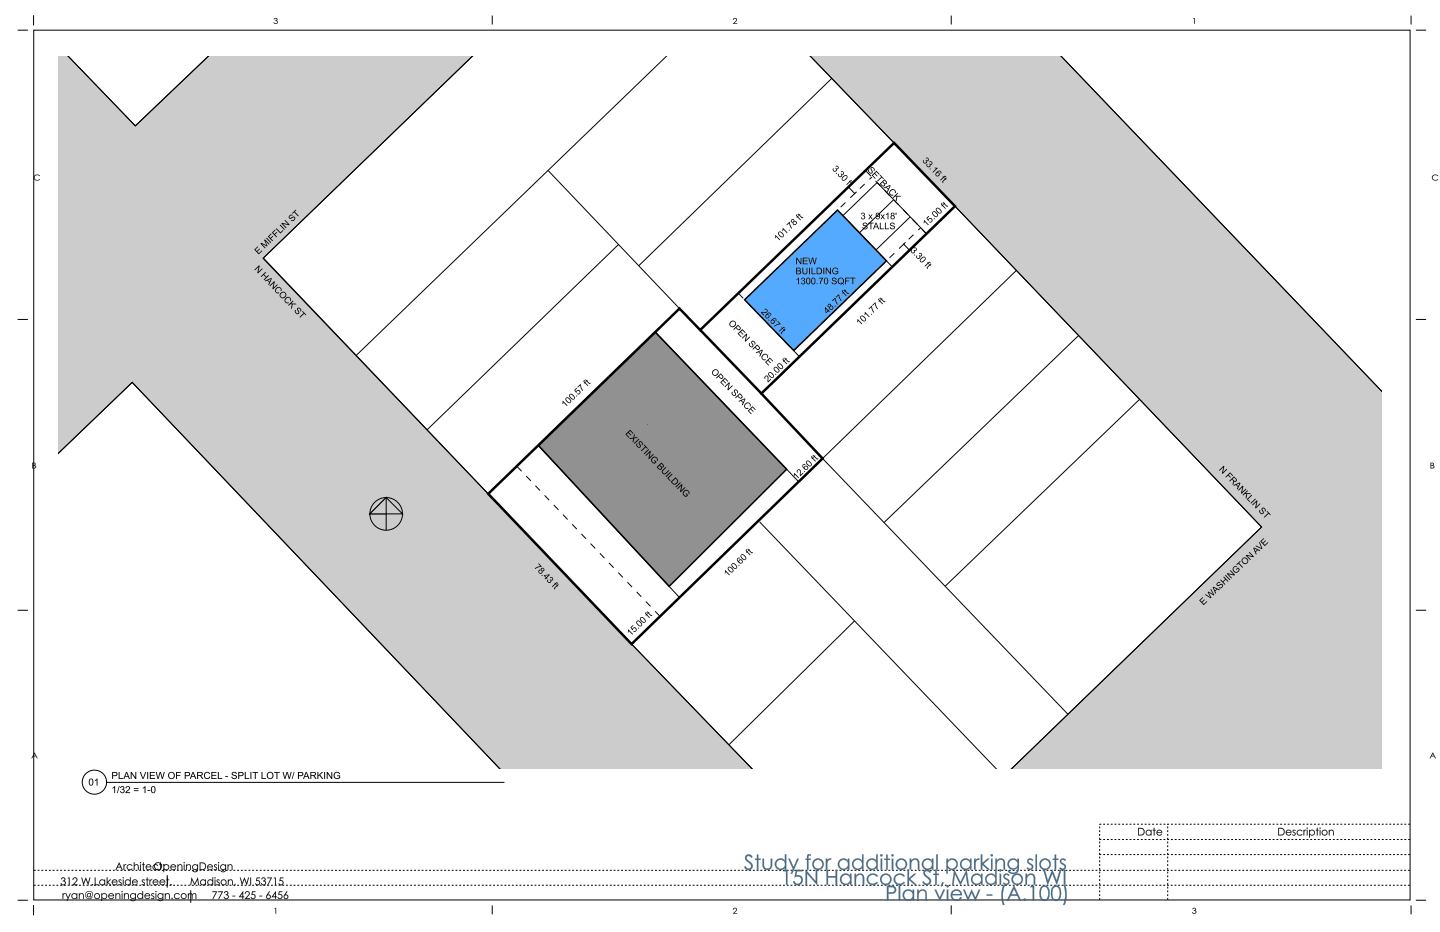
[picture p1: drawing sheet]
<svg xmlns="http://www.w3.org/2000/svg" width="432mm" height="279mm" viewBox="0 0 432 279" stroke-linecap="round" stroke-linejoin="round" font-family="sans-serif">
<g fill="none" stroke="#000" stroke-width=".3">
<path d="M5.3 9h3.1M10.1 4.6v3M10.1 9h412.7v260.8h-412.7zM147.6 4.7v2.7M285.2 4.7v2.7M423.1 4.7v2.7M424.6 9h3M5.3 95.8h3.1M424.6 95.8h3M5.3 182.9h3.1M424.6 182.9h3M5.3 269.9h3.1"/>
<path d="M10.1 271.3v3.1M50.1 262.3v3.8M57.2 266.9v3.7M147.6 271.4v2.7M285.2 271.4v2.7M423.1 271.4v2.7M424.6 269.9h3"/>
</g>
<g fill="#000">
<path d="M82.3 5.5a.48 .48 0 0 1 .7 0 .48 .48 0 0 1 0 .7 .59 .59 0 0 1-.1 1 .59 .59 0 0 1-.9-.5h.2a.44 .44 0 0 0 .5 .5 .44 .44 0 0 0 .4-.5 .44 .44 0 0 0-.5-.4v-.2a.35 .35 0 0 0 .4-.3 .35 .35 0 0 0-.4-.4 .35 .35 0 0 0-.3 .4h-.2zM220 5.5a.61 .61 0 0 1 .9 .1 .61 .61 0 0 1-.3 .9l-.5 .5h.9v.2h-1.3l.9-.9a.42 .42 0 0 0-.1-.8 .42 .42 0 0 0-.5 .5h-.2zM357.9 5.4h.3v1.8h-.1v-1.6h-.4zM10.4 52.6a1.16 1.16 0 0 1 1.6 .1l-.2 .1a.83 .83 0 0 0-1.2-.2 .83 .83 0 0 0 0 1.3 .83 .83 0 0 0 1.2-.2l.2 .1a1 1 0 0 1-1.4 .2 1 1 0 0 1-.2-1.4zM429.7 52.6a1.16 1.16 0 0 1 1.6 .1l-.2 .1a.83 .83 0 0 0-1.2-.2 .83 .83 0 0 0 0 1.3 .83 .83 0 0 0 1.2-.2l.2 .1a1 1 0 0 1-1.4 .2 1 1 0 0 1-.2-1.4zM82.4 272.2h.4v1.7h-.2v-1.5h-.3zM220 272.3a.61 .61 0 0 1 .9 .1 .61 .61 0 0 1-.3 .9l-.5 .4h.9v.2h-1.3l.9-.9a.42 .42 0 0 0-.1-.7 .42 .42 0 0 0-.5 .4h-.2zM357.7 272.3a.48 .48 0 0 1 .7-.1 .48 .48 0 0 1 0 .7 .59 .59 0 0 1-.1 1 .59 .59 0 0 1-.8-.5h.2a.44 .44 0 0 0 .4 .5 .44 .44 0 0 0 .4-.5 .44 .44 0 0 0-.5-.4v-.1a.35 .35 0 0 0 .4-.3 .35 .35 0 0 0-.3-.4 .35 .35 0 0 0-.4 .4h-.2z"/>
<path d="M82.3 5.5a.49 .49 0 0 1 .7 0 .49 .49 0 0 1 0 .7l.2 .1a.54 .54 0 0 1 0 .7 .54 .54 0 0 1-.5 .2l-.5-.1-.2-.4 .4 .2a.43 .43 0 0 0 .5 .1 .43 .43 0 0 0 .1-.5l-.5-.4a.34 .34 0 0 0 .5-.3 .34 .34 0 0 0-.4-.4 .34 .34 0 0 0-.3 .4h-.2zM82.3 5.5l-.2 .3h.2a.36 .36 0 0 1 .3-.4 .36 .36 0 0 1 .4 .4 .36 .36 0 0 1-.4 .3v.2a.45 .45 0 0 1 .5 .3 .45 .45 0 0 1-.3 .5 .45 .45 0 0 1-.5-.3l-.3-.1a.63 .63 0 0 0 .7 .5 .63 .63 0 0 0 .6-.7l-.4-.3a.47 .47 0 0 0 .1-.7 .47 .47 0 0 0-.7 0z"/>
<path d="M220 5.5a.62 .62 0 0 1 .9 .1 .62 .62 0 0 1-.3 .9l-.5 .5h.9v.2h-1.3l.9-1a.4 .4 0 0 0-.1-.6 .4 .4 0 0 0-.5 .4h-.2zM220 5.6l-.2 .4h.2a.42 .42 0 0 1 .5-.4 .42 .42 0 0 1 .2 .7l-1 .9h1.3v-.2h-.9l.5-.5a.59 .59 0 0 0 .3-.9 .59 .59 0 0 0-.9 0z"/>
<path d="M357.9 5.4h.4v1.8h-.3l.1-1.6h-.4zM357.9 5.4l-.2 .2h.4v1.6h.1v-1.8z"/>
<path d="M10.4 52.6a1.16 1.16 0 0 1 1.6 .1l-.2 .1a.82 .82 0 0 0-1.2-.2 .82 .82 0 0 0 0 1.3 .82 .82 0 0 0 1.2-.2l.2 .1a1.01 1.01 0 0 1-1.4 .2 1.01 1.01 0 0 1-.2-1.4zM10.4 52.6l-.3 .6 .2 .6a1.23 1.23 0 0 0 1.7 0l-.2-.1a.83 .83 0 0 1-1.2 .2 .83 .83 0 0 1 0-1.3 .83 .83 0 0 1 1.2 .2l.2-.1a1.13 1.13 0 0 0-1.6-.1z"/>
<path d="M429.7 52.6a1.16 1.16 0 0 1 1.6 .1l-.2 .1a.82 .82 0 0 0-1.2-.2 .82 .82 0 0 0 0 1.3 .82 .82 0 0 0 1.2-.2l.2 .1a1.01 1.01 0 0 1-1.4 .2 1.01 1.01 0 0 1-.2-1.4zM429.7 52.6l-.3 .6 .2 .6a1.23 1.23 0 0 0 1.7 0l-.2-.1a.83 .83 0 0 1-1.2 .2 .83 .83 0 0 1 0-1.3 .83 .83 0 0 1 1.2 .2l.2-.1a1.13 1.13 0 0 0-1.6-.1z"/>
<path d="M9.7 138.7h.4a.43 .43 0 0 1 .5 .2 .43 .43 0 0 1-.2 .6 .48 .48 0 0 1 .4 .6 .48 .48 0 0 1-.6 .3h-.5zM9.9 138.9v.5a.36 .36 0 0 0 .4 0 .36 .36 0 0 0 .1-.5zM9.9 139.6v.7a.44 .44 0 0 0 .5 0 .44 .44 0 0 0 .2-.6z"/>
<path d="M9.7 138.7h.4a.44 .44 0 0 1 .5 .2 .44 .44 0 0 1-.2 .6 .5 .5 0 0 1 .4 .6 .5 .5 0 0 1-.6 .3h-.5zM9.7 138.7v1.7h.5a.48 .48 0 0 0 .6-.3 .48 .48 0 0 0-.4-.6 .42 .42 0 0 0 .2-.6 .42 .42 0 0 0-.5-.2zM9.9 138.9l.1 .5a.31 .31 0 0 0 .4-.1 .31 .31 0 0 0 0-.3zM9.9 138.9h.4a.32 .32 0 0 1 .1 .4 .32 .32 0 0 1-.4 .1zM9.9 139.6v.7a.43 .43 0 0 0 .5 0 .43 .43 0 0 0 .1-.6zM9.9 139.6h.4a.36 .36 0 0 1 .3 .5 .36 .36 0 0 1-.5 .2h-.2z"/>
<path d="M429 138.7h.3a.43 .43 0 0 1 .6 .2 .43 .43 0 0 1-.2 .6 .48 .48 0 0 1 .4 .6 .48 .48 0 0 1-.6 .3h-.5zM429.2 138.9v.5a.36 .36 0 0 0 .4 0 .36 .36 0 0 0 .1-.5zM429.2 139.6v.7a.44 .44 0 0 0 .5 0 .44 .44 0 0 0 .1-.6z"/>
<path d="M428.9 138.7h.4a.44 .44 0 0 1 .6 .2 .44 .44 0 0 1-.2 .6 .5 .5 0 0 1 .4 .6 .5 .5 0 0 1-.6 .3h-.6zM429 138.7v1.7h.5a.48 .48 0 0 0 .6-.3 .48 .48 0 0 0-.4-.6 .42 .42 0 0 0 .2-.6 .42 .42 0 0 0-.6-.2zM429.2 138.9l.1 .5a.31 .31 0 0 0 .4-.1 .31 .31 0 0 0 0-.3zM429.1 138.9h.5a.32 .32 0 0 1 .1 .4 .32 .32 0 0 1-.4 .1zM429.2 139.6v.7a.43 .43 0 0 0 .5 0 .43 .43 0 0 0 .1-.6zM429.1 139.6h.5a.36 .36 0 0 1 .3 .5 .36 .36 0 0 1-.5 .2h-.3z"/>
<path d="M10.3 225.6l1 1.7h-.2l-.3-.5h-.9l-.3 .5h-.2zM10.4 226l-.4 .6h.7z"/>
<path d="M10.3 225.6l1 1.7h-.2l-.3-.5h-.9l-.3 .5h-.2zM10.3 225.6l-.9 1.7h.2l.3-.6h.9l.3 .6h.2zM10.3 226l-.3 .6h.7zM10.4 225.9l.3 .7h-.7z"/>
<path d="M429.6 225.6l1 1.7h-.3l-.3-.5h-.8l-.3 .5h-.2zM429.6 226l-.3 .6h.7z"/>
<path d="M429.6 225.6l1 1.7h-.3l-.3-.5h-.8l-.3 .5h-.2zM429.6 225.6l-.9 1.7h.2l.3-.6h.9l.2 .6h.3zM429.6 226l-.3 .6h.7zM429.6 225.9l.4 .7h-.7z"/>
<path d="M46.2 259.7a1.2 1.2 0 0 1 2.4 0 1.2 1.2 0 0 1-2.4 0zM46.4 259.7a1 1 0 0 0 2 0 1 1 0 0 0-2 0zM49 259.1h.2v.3a.86 .86 0 0 1 1.3 0 .86 .86 0 0 1 0 1.2 .86 .86 0 0 1-1.3-.1v.9h-.2zM49.2 260a.67 .67 0 0 0 1.3 0 .67 .67 0 0 0-1.3 0zM51.3 259.4a.86 .86 0 0 1 1-.3 .86 .86 0 0 1 .5 .9h-1.5a.66 .66 0 0 0 .5 .6 .66 .66 0 0 0 .8-.3l.2 .1a.89 .89 0 0 1-1.3 .3 .89 .89 0 0 1-.2-1.3zM51.5 259.5l-.2 .3h1.3a.64 .64 0 0 0-1.1-.3zM53.2 259.1h.2v.3a.68 .68 0 0 1 .9-.3 .68 .68 0 0 1 .4 .9v.8h-.2v-.8a.58 .58 0 0 0-.7-.7 .58 .58 0 0 0-.4 .9v.6h-.2zM55 258.6a.2 .2 0 0 1 .4 0 .2 .2 0 0 1-.4 0zM55.1 259.1h.2v1.7h-.2zM55.8 259.1h.2v.3a.68 .68 0 0 1 .9-.3 .68 .68 0 0 1 .3 .9v.8h-.2v-.8a.58 .58 0 0 0-.6-.7 .58 .58 0 0 0-.4 .9v.6h-.2zM57.8 259.4a.85 .85 0 0 1 1.4 0v-.3h.2v1.4a.9 .9 0 0 1-.7 1 .9 .9 0 0 1-1.1-.6 1.12 1.12 0 0 0 1.4 .2l.2-.6a.86 .86 0 0 1-1.3 .1 .86 .86 0 0 1-.1-1.2zM57.8 260a.7 .7 0 0 0 1.4 0 .7 .7 0 0 0-1.4 0zM59.9 258.5a1.3 1.3 0 0 1 1.6 .3 1.3 1.3 0 0 1 0 1.7l-.4 .3h-1.2zM60.1 258.8v1.8a1.02 1.02 0 0 0 1.5-.9 1.02 1.02 0 0 0-1.5-.9zM62.3 259.4a.86 .86 0 0 1 1-.3 .86 .86 0 0 1 .5 .9h-1.5a.66 .66 0 0 0 .6 .6 .66 .66 0 0 0 .7-.3l.2 .1a.89 .89 0 0 1-1.3 .3 .89 .89 0 0 1-.2-1.3zM62.6 259.5l-.2 .3h1.2a.64 .64 0 0 0-1-.3zM64.3 259.2l.3-.1 .5 .2-.7 .1a.56 .56 0 0 0 .6 .7 .53 .53 0 0 1-.2 .7 .53 .53 0 0 1-.7-.2h.7a.55 .55 0 0 0-.5-.8zM65.4 258.6a.18 .18 0 0 1 .3 0 .18 .18 0 0 1-.3 0zM65.4 259.1h.3v1.7h-.3zM66.2 259.4a.85 .85 0 0 1 1.4 0v-.3h.2v1.4a.9 .9 0 0 1-.7 1 .9 .9 0 0 1-1.1-.6 1.12 1.12 0 0 0 1.4 .2l.2-.6a.86 .86 0 0 1-1.3 .1 .86 .86 0 0 1-.1-1.2zM66.2 260a.7 .7 0 0 0 1.4 0 .7 .7 0 0 0-1.4 0zM68.2 259.1h.3v.3a.68 .68 0 0 1 .8-.3 .68 .68 0 0 1 .4 .9v.8h-.2v-.8a.58 .58 0 0 0-.7-.7 .58 .58 0 0 0-.3 .9v.6h-.3z"/>
<path d="M46.2 259.7a1.21 1.21 0 0 1 2.4 0 1.21 1.21 0 0 1-2.4 0zM46.2 259.7a1.2 1.2 0 0 0 2.4 0 1.2 1.2 0 0 0-2.4 0zM46.4 259.7a.95 .95 0 0 0 1.9 0 .95 .95 0 0 0-1.9 0zM46.4 259.7a1 1 0 0 1 2 0 1 1 0 0 1-2 0zM49 259.1h.2v.3a.87 .87 0 0 1 1.2-.2 .87 .87 0 0 1 .3 1.2 .85 .85 0 0 1-1.5 .1v.9h-.2zM49 259.1v2.3h.2v-.9a.85 .85 0 0 0 1.3 .1 .85 .85 0 0 0 0-1.2 .85 .85 0 0 0-1.3 .1v-.4zM49.2 260a.66 .66 0 0 0 1.3 0 .66 .66 0 0 0-1.3 0zM49.2 260a.7 .7 0 0 1 1.4 0 .7 .7 0 0 1-1.4 0zM51.3 259.4l.4-.3h.5l.4 .3 .2 .6h-1.5a.65 .65 0 0 0 .5 .6 .65 .65 0 0 0 .8-.4 .45 .45 0 0 1-.1 .6 .45 .45 0 0 1-.5 .1 .89 .89 0 0 1-.8-.5 .89 .89 0 0 1 .1-1zM51.3 259.4a.87 .87 0 0 0 .2 1.3 .87 .87 0 0 0 1.2-.4l-.2 .1a.66 .66 0 0 1-.8 .2 .66 .66 0 0 1-.4-.6h1.5a.85 .85 0 0 0-.5-.8 .85 .85 0 0 0-1 .2zM51.5 259.5l-.2 .3h1.3a.63 .63 0 0 0-1.1-.3zM51.5 259.4a.66 .66 0 0 1 1.1 .4h-1.3zM53.2 259.1h.3l-.1 .3a.69 .69 0 0 1 .9-.3 .69 .69 0 0 1 .4 .9v.8h-.2l-.1-1.2a.48 .48 0 0 0-.5-.3 .48 .48 0 0 0-.4 .4v1.1h-.3zM53.2 259.1v1.7h.2v-.6a.6 .6 0 0 1 .3-.8 .6 .6 0 0 1 .8 .2v1.2h.2v-.8a.67 .67 0 0 0-.4-.9 .67 .67 0 0 0-.9 .4v-.4zM55 258.6a.2 .2 0 0 1 .4 0 .2 .2 0 0 1-.4 0zM55.1 258.6a.16 .16 0 0 0 .3 0 .16 .16 0 0 0-.3 0zM55.1 259.1h.3v1.7h-.3zM55.1 259.1v1.7h.2v-1.7zM55.8 259.1h.2v.3a.69 .69 0 0 1 .9-.3 .69 .69 0 0 1 .4 .9v.8h-.3v-1.2a.48 .48 0 0 0-.5-.3 .48 .48 0 0 0-.5 .4v1.1h-.2zM55.8 259.1v1.7h.2v-.6a.6 .6 0 0 1 .2-.8 .6 .6 0 0 1 .8 .2v1.2h.2v-.8a.67 .67 0 0 0-.4-.9 .67 .67 0 0 0-.8 .4v-.4zM57.8 259.4a.84 .84 0 0 1 1.4 0l-.1-.3h.3l-.1 1.9a.96 .96 0 0 1-.8 .5 .96 .96 0 0 1-.9-.6h.3a.67 .67 0 0 0 .8 .3 .67 .67 0 0 0 .4-.7h.1a.87 .87 0 0 1-1.3 .1 .87 .87 0 0 1-.1-1.2zM57.8 259.4a.85 .85 0 0 0 .2 1.2 .85 .85 0 0 0 1.2-.1 .7 .7 0 0 1-.4 .8 .7 .7 0 0 1-.9-.4h-.2a.89 .89 0 0 0 1 .5 .89 .89 0 0 0 .7-.9v-1.4h-.2v.4a.84 .84 0 0 0-1.4-.1zM57.9 260a.65 .65 0 0 0 1.3 0 .65 .65 0 0 0-1.3 0zM57.8 260a.7 .7 0 0 1 1.4 0 .7 .7 0 0 1-1.4 0zM59.9 258.5l1.2 .1a1.09 1.09 0 0 1 .7 1.3 1.04 1.04 0 0 1-1.2 .9h-.7zM59.9 258.5v2.3h.7a1.14 1.14 0 0 0 1.2-1.3 1.14 1.14 0 0 0-1.5-.9zM60.1 258.8v1.8l.9-.1a.92 .92 0 0 0 .5-.8 .92 .92 0 0 0-.5-.9zM60.1 258.8a1.04 1.04 0 0 1 1.5 .9 1.04 1.04 0 0 1-1.5 .9zM62.3 259.4a.84 .84 0 0 1 1.4 0l.2 .6h-1.5a.65 .65 0 0 0 .5 .6 .65 .65 0 0 0 .7-.4 .45 .45 0 0 1 0 .6 .45 .45 0 0 1-.6 .1 .9 .9 0 0 1-.8-.5 .9 .9 0 0 1 .1-1zM62.3 259.4a.87 .87 0 0 0 .2 1.3 .87 .87 0 0 0 1.3-.4l-.3 .1a.66 .66 0 0 1-.7 .2 .66 .66 0 0 1-.5-.6h1.5a.85 .85 0 0 0-.5-.8 .85 .85 0 0 0-1 .2zM62.6 259.5l-.2 .3h1.2a.63 .63 0 0 0-1-.3zM62.5 259.4a.66 .66 0 0 1 1.1 .4h-1.3zM64.3 259.2l.3-.1 .5 .2-.1 .2-.6-.1a.55 .55 0 0 0 .6 .7 .54 .54 0 0 1-.2 .7 .54 .54 0 0 1-.7-.2l.1-.2 .5 .2 .2-.2-.7-.6zM64.3 259.2v.6l.6 .6-.2 .2-.5-.1-.1 .1a.56 .56 0 0 0 .6 .2 .56 .56 0 0 0 .4-.4l-.8-.9 .2-.2h.6l-.5-.2zM65.4 258.6a.19 .19 0 0 1 .3 0 .19 .19 0 0 1-.3 0zM65.4 258.6a.16 .16 0 0 0 .3 0 .16 .16 0 0 0-.3 0zM65.4 259.1h.3v1.7h-.3zM65.4 259.1v1.7h.3v-1.7zM66.2 259.4a.84 .84 0 0 1 1.4 0l-.1-.3h.3l-.1 1.9a.96 .96 0 0 1-.8 .5 .96 .96 0 0 1-.9-.6h.3a.67 .67 0 0 0 .8 .3 .67 .67 0 0 0 .4-.7h.1a.87 .87 0 0 1-1.3 .1 .87 .87 0 0 1-.1-1.2zM66.2 259.4a.85 .85 0 0 0 .2 1.2 .85 .85 0 0 0 1.2-.1 .7 .7 0 0 1-.5 .8 .7 .7 0 0 1-.8-.4h-.2a.89 .89 0 0 0 1 .5 .89 .89 0 0 0 .7-.9v-1.4h-.2v.4a.84 .84 0 0 0-1.4-.1zM66.3 260a.65 .65 0 0 0 1.3 0 .65 .65 0 0 0-1.3 0zM66.2 260a.7 .7 0 0 1 1.4 0 .7 .7 0 0 1-1.4 0zM68.2 259.1h.3v.3a.69 .69 0 0 1 .8-.3 .69 .69 0 0 1 .4 .9v.8h-.2v-1.2a.48 .48 0 0 0-.6-.3 .48 .48 0 0 0-.4 .4v1.1h-.3zM68.2 259.1v1.7h.3l-.1-.6a.6 .6 0 0 1 .3-.8 .6 .6 0 0 1 .8 .2v1.2h.2v-.8a.67 .67 0 0 0-.4-.9 .67 .67 0 0 0-.9 .4l.1-.4z"/>
<path d="M341.3 248.2l1.2 .1a1.09 1.09 0 0 1 .7 1.3 1.04 1.04 0 0 1-1.2 .9h-.7zM341.3 248.2v2.3l.7-.1a1.14 1.14 0 0 0 1.2-1.2 1.14 1.14 0 0 0-1.4-1zM341.5 248.4v1.8h.9a.92 .92 0 0 0 .6-.9 .92 .92 0 0 0-.6-.8zM341.5 248.4a1.03 1.03 0 0 1 1.5 .9 1.03 1.03 0 0 1-1.5 .9zM343.8 249a.82 .82 0 0 1 1.3 .1v-.3h.2v1.7h-.2v-.3a.88 .88 0 0 1-1.3 .1 .88 .88 0 0 1 0-1.3zM343.8 249a.86 .86 0 0 0 0 1.3 .86 .86 0 0 0 1.3-.2v.4h.2v-1.7h-.2v.3a.81 .81 0 0 0-1.3-.1zM343.8 249.6a.66 .66 0 0 0 1.3 0 .66 .66 0 0 0-1.3 0zM343.7 249.6a.7 .7 0 0 1 1.4 0 .7 .7 0 0 1-1.4 0zM346 248.1h.2v.7h.3v.2h-.3v1.5h-.2v-1.5h-.3v-.2h.3zM346 248.2v.6h-.3v.2l.3-.1v1.6h.2v-1.6l.3 .1v-.2h-.3v-.6zM347 249v.1a.84 .84 0 0 1 1.3 0l.2 .6-1.5-.1a.65 .65 0 0 0 .5 .7 .65 .65 0 0 0 .8-.4 .45 .45 0 0 1-.1 .6 .45 .45 0 0 1-.6 0 .9 .9 0 0 1-.8-.5 .9 .9 0 0 1 .2-1zM347 249.1a.87 .87 0 0 0 .2 1.3 .87 .87 0 0 0 1.2-.4l-.2 .1a.66 .66 0 0 1-.8 .2 .66 .66 0 0 1-.4-.7h1.5a.85 .85 0 0 0-.6-.8 .85 .85 0 0 0-.9 .3zM347.2 249.1l-.2 .3 1.3 .1a.63 .63 0 0 0-1.1-.4zM347.2 249.1a.66 .66 0 0 1 1.1 .4h-1.3z"/>
<path d="M341.3 248.2a1.3 1.3 0 0 1 1.6 .3 1.3 1.3 0 0 1 .1 1.6l-.5 .3-1.2 .1zM341.5 248.4v1.8a1.02 1.02 0 0 0 1.5-.9 1.02 1.02 0 0 0-1.5-.9zM343.8 249l.6-.3 .7 .4v-.3h.2v1.7h-.2v-.3a.87 .87 0 0 1-1.3 .1 .87 .87 0 0 1 0-1.3zM343.8 249.6a.67 .67 0 0 0 1.3 0 .67 .67 0 0 0-1.3 0zM346 248.2h.2v.6h.3v.2h-.3v1.5h-.2v-1.5h-.3v-.2h.3zM347 249.1a.86 .86 0 0 1 .9-.3 .86 .86 0 0 1 .6 .8h-1.5a.66 .66 0 0 0 .5 .7 .66 .66 0 0 0 .8-.4l.1 .1a.89 .89 0 0 1-1.2 .4 .89 .89 0 0 1-.2-1.3zM347.2 249.1l-.2 .3h1.3a.64 .64 0 0 0-1.1-.3z"/>
<path d="M383.3 248.2l1.2 .1a1.09 1.09 0 0 1 .7 1.3 1.04 1.04 0 0 1-1.2 .9h-.7zM383.3 248.2v2.3l.7-.1a1.14 1.14 0 0 0 1.2-1.2 1.14 1.14 0 0 0-1.4-1zM383.5 248.4v1.8h.9a.92 .92 0 0 0 .6-.9 .92 .92 0 0 0-.6-.8zM383.5 248.4a1.03 1.03 0 0 1 1.5 .9 1.03 1.03 0 0 1-1.5 .9zM385.7 249l.4-.2h.6l.4 .3 .2 .6-1.5-.1a.65 .65 0 0 0 .5 .7 .65 .65 0 0 0 .7-.4 .45 .45 0 0 1 0 .6 .45 .45 0 0 1-.6 0 .89 .89 0 0 1-.8-.5 .89 .89 0 0 1 .1-.9zM385.8 249.1a.87 .87 0 0 0 .1 1.3 .87 .87 0 0 0 1.3-.4l-.2 .1a.66 .66 0 0 1-.8 .2 .66 .66 0 0 1-.4-.7h1.5a.85 .85 0 0 0-.6-.8 .85 .85 0 0 0-.9 .3zM386 249.1l-.2 .3 1.2 .1a.63 .63 0 0 0-1-.4zM386 249.1a.66 .66 0 0 1 1.1 .4h-1.3zM387.7 248.8l.4-.1 .4 .3-.1 .1-.5-.1a.55 .55 0 0 0 .6 .7 .54 .54 0 0 1-.3 .8 .54 .54 0 0 1-.7-.2l.2-.2 .4 .2 .2-.3-.6-.6zM387.7 248.9l-.1 .4 .6 .5a.29 .29 0 0 1 .1 .3 .29 .29 0 0 1-.3 .2l-.3-.2-.2 .2a.56 .56 0 0 0 .6 .2 .56 .56 0 0 0 .4-.5l-.7-.8 .1-.3 .6 .1-.4-.3zM389 249l.9-.3 .6 .3-.1 .2a.7 .7 0 0 0-1.1-.1 .7 .7 0 0 0 .1 1.1l1.2-.1a.94 .94 0 0 1-1.4 .3 .94 .94 0 0 1-.2-1.4zM389.1 249.1a.91 .91 0 0 0 .2 1.3 .91 .91 0 0 0 1.2-.3l-.1-.1a.72 .72 0 0 1-1.1 .2 .72 .72 0 0 1 0-1.1 .72 .72 0 0 1 1.1 .1l.1-.1-.6-.3zM390.9 248.8h.2v.2l.3-.3 .3 .1-.6 .5v1.2h-.2zM390.9 248.8v1.7h.2v-.6a.62 .62 0 0 1 .5-.9l.1-.2h-.3l-.3 .3v-.3zM391.8 248.3a.2 .2 0 0 1 .4 0 .2 .2 0 0 1-.4 0zM391.8 248.3a.16 .16 0 0 0 .3 0 .16 .16 0 0 0-.3 0zM391.9 248.8h.2v1.7h-.2zM391.9 248.8v1.7h.2v-1.7zM392.5 248.8h.3v.3a.87 .87 0 0 1 1.1-.2 .87 .87 0 0 1 .3 1.2 .85 .85 0 0 1-1.4 .1v.9h-.3zM392.5 248.8v2.3h.3l-.1-1a.85 .85 0 0 0 1.3 .2 .85 .85 0 0 0 0-1.3 .85 .85 0 0 0-1.3 .1l.1-.3zM392.7 249.6a.7 .7 0 0 0 1.4 0 .7 .7 0 0 0-1.4 0zM392.7 249.6a.7 .7 0 0 1 1.4 0 .7 .7 0 0 1-1.4 0zM394.9 248.1h.2v.7h.4v.2h-.4v1.5h-.2v-1.5h-.3v-.2h.3zM394.9 248.2v.6h-.3v.2l.3-.1v1.6h.2v-1.6l.3 .1v-.2h-.3v-.6zM395.6 248.3a.2 .2 0 0 1 .4 0 .2 .2 0 0 1-.4 0zM395.7 248.3a.16 .16 0 0 0 .3 0 .16 .16 0 0 0-.3 0zM395.7 248.8h.3v1.7h-.3zM395.7 248.8v1.7h.3v-1.7zM396.3 249.6a.9 .9 0 0 1 1.8 0 .9 .9 0 0 1-1.8 0zM396.3 249.6a.9 .9 0 0 0 1.8 0 .9 .9 0 0 0-1.8 0zM396.5 249.6a.65 .65 0 0 0 1.3 0 .65 .65 0 0 0-1.3 0zM396.5 249.6a.7 .7 0 0 1 1.4 0 .7 .7 0 0 1-1.4 0zM398.5 248.8h.2v.3a.69 .69 0 0 1 .9-.3 .69 .69 0 0 1 .4 .8v.9h-.3v-1.2a.48 .48 0 0 0-.5-.4 .48 .48 0 0 0-.5 .5v1.1h-.2zM398.5 248.8v1.7h.2v-.7a.6 .6 0 0 1 .2-.7 .6 .6 0 0 1 .8 .2v1.2h.2v-.9a.67 .67 0 0 0-.4-.8 .67 .67 0 0 0-.8 .3v-.3z"/>
<path d="M383.3 248.2a1.3 1.3 0 0 1 1.6 .3 1.3 1.3 0 0 1 .1 1.6l-.5 .3-1.2 .1zM383.5 248.4v1.8a1.02 1.02 0 0 0 1.5-.9 1.02 1.02 0 0 0-1.5-.9zM385.7 249.1a.86 .86 0 0 1 1-.3 .86 .86 0 0 1 .6 .8h-1.5a.66 .66 0 0 0 .5 .7 .66 .66 0 0 0 .7-.4l.2 .1a.89 .89 0 0 1-1.3 .4 .89 .89 0 0 1-.2-1.3zM386 249.1l-.2 .3h1.2a.64 .64 0 0 0-1-.3zM387.7 248.9l.4-.2 .4 .3h-.6a.56 .56 0 0 0 .5 .7 .53 .53 0 0 1-.2 .8 .53 .53 0 0 1-.7-.2l.7-.1a.55 .55 0 0 0-.5-.8zM389 249l.9-.3 .6 .3-.1 .2a.72 .72 0 0 0-1.1-.1 .72 .72 0 0 0 0 1.1 .72 .72 0 0 0 1.1-.2l.1 .1a.92 .92 0 0 1-1.3 .3 .92 .92 0 0 1-.2-1.4zM390.9 248.8h.2v.2l.5-.3v.3a.57 .57 0 0 0-.6 .3 .57 .57 0 0 0 .1 .6v.6h-.2zM391.8 248.3a.2 .2 0 0 1 .4 0 .2 .2 0 0 1-.4 0zM391.9 248.8h.2v1.7h-.2zM392.5 248.8h.3v.3a.86 .86 0 0 1 1.2-.1 .86 .86 0 0 1 0 1.3 .86 .86 0 0 1-1.2-.1v.9h-.3zM392.7 249.6a.7 .7 0 0 0 1.4 0 .7 .7 0 0 0-1.4 0zM394.9 248.2h.2v.6h.3v.2h-.3v1.5h-.2v-1.5h-.3v-.2h.3zM395.7 248.3a.18 .18 0 0 1 .3 0 .18 .18 0 0 1-.3 0zM395.7 248.8h.3v1.7h-.3zM396.3 249.6a.9 .9 0 0 1 1.8 0 .9 .9 0 0 1-1.8 0zM396.5 249.6a.7 .7 0 0 0 1.4 0 .7 .7 0 0 0-1.4 0zM398.5 248.8h.2v.3a.68 .68 0 0 1 .8-.3 .68 .68 0 0 1 .4 .8v.9h-.2v-.8a.58 .58 0 0 0-.6-.8 .58 .58 0 0 0-.4 .9v.7h-.2z"/>
<path d="M18.5 263.2a.6 .6 0 0 1 .9 0 .6 .6 0 0 1-.1 .9 .74 .74 0 0 1 0 1.2 .74 .74 0 0 1-1.1-.6h.2a.52 .52 0 0 0 .6 .5 .52 .52 0 0 0 .5-.6 .52 .52 0 0 0-.7-.4v-.2a.42 .42 0 0 0 .5-.4 .42 .42 0 0 0-.4-.4 .42 .42 0 0 0-.4 .4h-.2zM20.4 263.1h.5v2.2h-.2v-2h-.4zM22 263.2a.77 .77 0 0 1 1.1 .2 .77 .77 0 0 1-.3 1.1l-.6 .6h1v.2h-1.5l.9-.9a.56 .56 0 0 0 .4-.9 .56 .56 0 0 0-1 .1l-.3 .2zM24.4 263.1h.2l.5 1.6 .6-1.6 .7 1.6 .5-1.6h.2l-.6 2.2-.8-1.7-.7 1.7zM27.6 265.2a.19 .19 0 0 1 .3 0 .19 .19 0 0 1-.3 0zM28.4 263.1h.2v2h.9v.2h-1.1zM30 263.9l.6-.3 .7 .4v-.3h.2v1.6h-.2v-.2a.87 .87 0 0 1-1.3 .1 .87 .87 0 0 1 0-1.3zM30 264.5a.67 .67 0 0 0 1.3 0 .67 .67 0 0 0-1.3 0zM32 263h.2v1.3l.8-.6h.3l-.9 .8 1 .8h-.3l-.9-.7v.7h-.2zM33.7 263.9a.86 .86 0 0 1 1-.2 .86 .86 0 0 1 .5 .8h-1.5a.66 .66 0 0 0 .6 .7 .66 .66 0 0 0 .7-.4l.2 .1a.89 .89 0 0 1-1.3 .4 .89 .89 0 0 1-.2-1.4zM33.9 264l-.1 .3h1.2a.64 .64 0 0 0-1.1-.3zM35.7 263.7l.3-.1 .5 .2-.7 .1a.56 .56 0 0 0 .6 .7 .53 .53 0 0 1-.2 .7 .53 .53 0 0 1-.7-.1l.7-.1a.55 .55 0 0 0-.6-.8zM36.8 263.2a.18 .18 0 0 1 .3 0 .18 .18 0 0 1-.3 0zM36.8 263.7h.3v1.6h-.3zM37.7 263.9l.6-.3 .7 .4v-1h.2v2.3h-.2v-.2a.87 .87 0 0 1-1.3 .1 .87 .87 0 0 1 0-1.3zM37.6 264.5a.7 .7 0 0 0 1.4 0 .7 .7 0 0 0-1.4 0zM39.8 263.9a.86 .86 0 0 1 1-.2 .86 .86 0 0 1 .5 .8h-1.5a.66 .66 0 0 0 .5 .7 .66 .66 0 0 0 .8-.4l.2 .1a.89 .89 0 0 1-1.3 .4 .89 .89 0 0 1-.2-1.4zM40 264l-.2 .3h1.3a.64 .64 0 0 0-1.1-.3zM42.7 263.7l.3-.1 .4 .2-.6 .1a.56 .56 0 0 0 .6 .7 .53 .53 0 0 1-.2 .7 .53 .53 0 0 1-.8-.1l.8-.1a.55 .55 0 0 0-.6-.8zM44 263h.2v.7h.4v.2h-.4v1.4h-.2v-1.4h-.3v-.2h.3zM44.8 263.7h.2v.2l.6-.3v.3a.57 .57 0 0 0-.6 .2 .57 .57 0 0 0 0 .7v.5h-.2zM46 263.9a.86 .86 0 0 1 1-.2 .86 .86 0 0 1 .5 .8h-1.5a.66 .66 0 0 0 .5 .7 .66 .66 0 0 0 .8-.4l.2 .1a.89 .89 0 0 1-1.3 .4 .89 .89 0 0 1-.2-1.4zM46.2 264l-.2 .3h1.3a.64 .64 0 0 0-1.1-.3zM48 263.9a.86 .86 0 0 1 1-.2 .86 .86 0 0 1 .6 .8h-1.5a.66 .66 0 0 0 .5 .7 .66 .66 0 0 0 .7-.4l.2 .1a.89 .89 0 0 1-1.3 .4 .89 .89 0 0 1-.2-1.4zM48.3 264l-.2 .3h1.2a.64 .64 0 0 0-1-.3zM50.2 263h.2v.7h.3v.2h-.3v1.4h-.2v-1.4h-.3v-.2h.3zM51.1 265.2a.2 .2 0 0 1 .4 0 .2 .2 0 0 1-.4 0zM57.4 263.1l1 1.8 .9-1.8 .4 2.2h-.3l-.2-1.6-.8 1.6-.9-1.6-.2 1.6h-.2zM60.3 263.9l.6-.3 .6 .4v-.3h.2v1.6h-.2v-.2a.87 .87 0 0 1-1.2 .1 .87 .87 0 0 1 0-1.3zM60.2 264.5a.7 .7 0 0 0 1.4 0 .7 .7 0 0 0-1.4 0zM62.4 263.9l.6-.3 .7 .4v-1h.2v2.3h-.2v-.2a.87 .87 0 0 1-1.3 .1 .87 .87 0 0 1 0-1.3zM62.4 264.5a.67 .67 0 0 0 1.3 0 .67 .67 0 0 0-1.3 0zM64.3 263.2a.2 .2 0 0 1 .4 0 .2 .2 0 0 1-.4 0zM64.4 263.7h.2v1.6h-.2zM65.1 263.7l.3-.1 .5 .2-.7 .1a.56 .56 0 0 0 .6 .7 .53 .53 0 0 1-.2 .7 .53 .53 0 0 1-.7-.1l.7-.1a.55 .55 0 0 0-.6-.8zM66.2 264.5a.88 .88 0 0 1 1.7 0 .88 .88 0 0 1-1.7 0zM66.4 264.5a.67 .67 0 0 0 1.3 0 .67 .67 0 0 0-1.3 0zM68.3 263.7h.2v.3a.68 .68 0 0 1 .9-.3 .68 .68 0 0 1 .4 .8v.8h-.2v-.8a.58 .58 0 0 0-.7-.7 .58 .58 0 0 0-.4 .9v.6h-.2zM70.5 264.9l.2 .1-.3 .6-.2-.1zM71.9 263.1h.3l.4 1.6 .7-1.6 .7 1.6 .4-1.6h.3l-.7 2.2-.7-1.7-.7 1.7zM75.1 263.1h.2v2.2h-.2zM77 263.1h1v.2h-.9l-.1 .6a.75 .75 0 0 1 1 .5 .75 .75 0 0 1-.5 1 .75 .75 0 0 1-1-.6h.3a.56 .56 0 0 0 .7 .3 .56 .56 0 0 0 .2-.8 .56 .56 0 0 0-.8-.2l-.1 .1zM78.6 263.2a.6 .6 0 0 1 .9 0 .6 .6 0 0 1-.1 .9 .74 .74 0 0 1 0 1.2 .74 .74 0 0 1-1.1-.6h.2a.52 .52 0 0 0 .6 .5 .52 .52 0 0 0 .4-.6 .52 .52 0 0 0-.6-.4v-.2a.42 .42 0 0 0 .5-.4 .42 .42 0 0 0-.4-.4 .42 .42 0 0 0-.4 .4h-.3zM80.1 263.1h1.5l-1.2 2.3-.2-.1 1-2h-1.1zM82.2 263.1h.5v2.2h-.2v-2h-.4zM84 263.1h1v.2h-.8l-.2 .6a.75 .75 0 0 1 1 .5 .75 .75 0 0 1-.5 1 .75 .75 0 0 1-1-.6h.3a.56 .56 0 0 0 .7 .3 .56 .56 0 0 0 .3-.8 .56 .56 0 0 0-.8-.2l-.2 .1z"/>
<path d="M18.5 263.2a.62 .62 0 0 1 .9 0 .62 .62 0 0 1-.1 .9l.3 .2a.69 .69 0 0 1-.4 1.1 .76 .76 0 0 1-1-.7h.2l.2 .4a.52 .52 0 0 0 .6 0 .52 .52 0 0 0 .2-.7l-.6-.2v-.2a.41 .41 0 0 0 .5-.4 .41 .41 0 0 0-.4-.4 .41 .41 0 0 0-.4 .4h-.2zM18.5 263.2l-.2 .4h.2a.43 .43 0 0 1 .4-.5 .43 .43 0 0 1 .5 .5 .43 .43 0 0 1-.6 .4v.2a.54 .54 0 0 1 .7 .4 .54 .54 0 0 1-.5 .6 .54 .54 0 0 1-.6-.5h-.2a.72 .72 0 0 0 1.1 .6 .72 .72 0 0 0 0-1.2 .59 .59 0 0 0 .1-.9 .59 .59 0 0 0-.9 0zM20.4 263.1h.5v2.3h-.3l.1-2.1h-.4zM20.4 263.1l-.1 .2h.4v2h.2v-2.2zM22 263.2a.78 .78 0 0 1 1.2 .2 .78 .78 0 0 1-.4 1.1l-.6 .6h1.1v.3h-1.6l.8-1a.55 .55 0 0 0 .5-.8 .55 .55 0 0 0-.9-.1l-.1 .3h-.3zM22 263.2l-.3 .6h.3a.54 .54 0 0 1 .8-.5 .54 .54 0 0 1-.1 .9l-1 1.1h1.5v-.2h-1l.5-.6a.75 .75 0 0 0 .4-1.1 .75 .75 0 0 0-1.1-.2zM24.4 263.1h.2l.5 1.6 .6-1.6 .7 1.6 .5-1.6h.2l-.6 2.3-.8-1.8-.7 1.8zM24.4 263.1l.6 2.2 .7-1.7 .8 1.7 .6-2.2h-.2l-.5 1.7-.7-1.7-.6 1.7-.5-1.7zM27.5 265.2a.21 .21 0 0 1 .4 0 .21 .21 0 0 1-.4 0zM27.6 265.2a.18 .18 0 0 0 .3 0 .18 .18 0 0 0-.3 0zM28.4 263.1h.3l-.1 2h.9v.3h-1.1zM28.4 263.1v2.2h1.1v-.2h-.9v-2zM30 263.9a.82 .82 0 0 1 1.3 .1v-.4h.2v1.8h-.2v-.3a.88 .88 0 0 1-1.3 .1 .88 .88 0 0 1 0-1.3zM30 263.9a.86 .86 0 0 0 .1 1.3 .86 .86 0 0 0 1.2-.2v.3h.2v-1.6h-.2v.3a.81 .81 0 0 0-1.3-.1zM30 264.5a.66 .66 0 0 0 1.3 0 .66 .66 0 0 0-1.3 0zM30 264.5a.69 .69 0 0 1 1.3 0 .69 .69 0 0 1-1.3 0zM32 263h.2v1.3l.8-.7h.4l-1 .9 1 .9h-.3l-.9-.8v.8h-.2zM32 263v2.3h.2v-.7l.9 .7 .3 .1-1-.9 .9-.8h-.3l-.8 .7v-1.4zM33.7 263.9a.84 .84 0 0 1 1.4 0l.2 .6h-1.6a.65 .65 0 0 0 .6 .7 .65 .65 0 0 0 .7-.4 .45 .45 0 0 1 0 .6 .45 .45 0 0 1-.6 0 .9 .9 0 0 1-.8-.5 .9 .9 0 0 1 .1-1zM33.7 263.9a.87 .87 0 0 0 .2 1.3 .87 .87 0 0 0 1.3-.3h-.3a.66 .66 0 0 1-.7 .3 .66 .66 0 0 1-.5-.7h1.5a.85 .85 0 0 0-.5-.8 .85 .85 0 0 0-1 .2zM34 264l-.2 .3h1.2a.63 .63 0 0 0-1-.3zM33.9 264a.66 .66 0 0 1 1.1 .4h-1.3zM35.7 263.7l.3-.1 .5 .2-.1 .2-.6-.1a.55 .55 0 0 0 .6 .7 .54 .54 0 0 1-.2 .8 .54 .54 0 0 1-.7-.3l.1-.1 .5 .1 .2-.2-.7-.6zM35.7 263.8v.5l.6 .6-.2 .3-.5-.2-.1 .2a.56 .56 0 0 0 .6 .1 .56 .56 0 0 0 .4-.4l-.8-.8 .2-.3h.6l-.5-.2zM36.8 263.2a.19 .19 0 0 1 .3 0 .19 .19 0 0 1-.3 0zM36.8 263.2a.16 .16 0 0 0 .3 0 .16 .16 0 0 0-.3 0zM36.8 263.6h.3v1.8h-.3zM36.8 263.7v1.6h.3v-1.6zM37.7 263.9a.82 .82 0 0 1 1.3 .1v-1h.2v2.4h-.2v-.3a.88 .88 0 0 1-1.3 .1 .88 .88 0 0 1 0-1.3zM37.7 263.9a.86 .86 0 0 0 0 1.3 .86 .86 0 0 0 1.3-.2v.3h.2v-2.3h-.2v1a.81 .81 0 0 0-1.3-.1zM37.7 264.5a.66 .66 0 0 0 1.3 0 .66 .66 0 0 0-1.3 0zM37.6 264.5a.7 .7 0 0 1 1.4 0 .7 .7 0 0 1-1.4 0zM39.8 263.9a.84 .84 0 0 1 1.3 0l.2 .6h-1.5a.65 .65 0 0 0 .6 .7 .65 .65 0 0 0 .7-.4 .45 .45 0 0 1 0 .6 .45 .45 0 0 1-.6 0 .9 .9 0 0 1-.8-.5 .9 .9 0 0 1 .1-1zM39.8 263.9a.87 .87 0 0 0 .2 1.3 .87 .87 0 0 0 1.3-.3h-.3a.66 .66 0 0 1-.8 .3 .66 .66 0 0 1-.4-.7h1.5a.85 .85 0 0 0-.5-.8 .85 .85 0 0 0-1 .2zM40 264l-.2 .3h1.3a.63 .63 0 0 0-1.1-.3zM40 264a.66 .66 0 0 1 1.1 .4h-1.3zM42.6 263.7l.4-.1 .5 .2-.2 .2-.5-.1a.55 .55 0 0 0 .6 .7 .54 .54 0 0 1-.2 .8 .54 .54 0 0 1-.8-.3l.2-.1 .4 .1 .2-.2-.6-.6zM42.7 263.8l-.1 .5 .7 .6-.2 .3-.5-.2-.2 .2a.56 .56 0 0 0 .6 .1 .56 .56 0 0 0 .4-.4l-.7-.8 .2-.3h.5l-.4-.2zM44 263h.3l-.1 .7 .4-.1v.3h-.4l.1 1.5h-.3v-1.5h-.3v-.3l.3 .1zM44 263v.7h-.3v.2l.3-.1v1.5h.2v-1.5l.4 .1v-.2h-.4v-.7zM44.8 263.6h.3l-.1 .3 .4-.3 .3 .1-.6 .5v1.2h-.3zM44.8 263.7v1.6h.2v-.5a.62 .62 0 0 1 .6-1l.1-.1h-.3l-.4 .3v-.3zM46 263.9a.84 .84 0 0 1 1.3 0l.2 .6h-1.5a.65 .65 0 0 0 .5 .7 .65 .65 0 0 0 .8-.4 .45 .45 0 0 1-.1 .6 .45 .45 0 0 1-.6 0 .9 .9 0 0 1-.8-.5 .9 .9 0 0 1 .2-1zM46 263.9a.87 .87 0 0 0 .2 1.3 .87 .87 0 0 0 1.2-.3h-.2a.66 .66 0 0 1-.8 .3 .66 .66 0 0 1-.4-.7h1.5a.85 .85 0 0 0-.6-.8 .85 .85 0 0 0-.9 .2zM46.2 264l-.2 .3h1.3a.63 .63 0 0 0-1.1-.3zM46.2 264a.66 .66 0 0 1 1.1 .4h-1.3zM48 263.9a.84 .84 0 0 1 1.4 0l.2 .6h-1.5a.65 .65 0 0 0 .5 .7 .65 .65 0 0 0 .7-.4 .45 .45 0 0 1 0 .6 .45 .45 0 0 1-.6 0 .9 .9 0 0 1-.8-.5 .9 .9 0 0 1 .1-1zM48 263.9a.87 .87 0 0 0 .2 1.3 .87 .87 0 0 0 1.3-.3h-.3a.66 .66 0 0 1-.7 .3 .66 .66 0 0 1-.4-.7h1.4a.85 .85 0 0 0-.5-.8 .85 .85 0 0 0-1 .2zM48.3 264l-.2 .3h1.2a.63 .63 0 0 0-1-.3zM48.3 264a.66 .66 0 0 1 1 .4h-1.2zM50.1 263h.3v.7l.3-.1v.3h-.3v1.5h-.3l.1-1.5h-.4v-.3l.4 .1zM50.2 263v.7h-.3v.2l.3-.1v1.5h.2v-1.5l.3 .1v-.2h-.3v-.7zM51.1 265.2a.21 .21 0 0 1 .4 0 .21 .21 0 0 1-.4 0zM51.1 265.2a.2 .2 0 0 0 .4 0 .2 .2 0 0 0-.4 0zM57.4 263.1l1 1.8 .9-1.8 .4 2.3h-.3l-.2-1.7-.9 1.7-.8-1.7-.2 1.7h-.2zM57.4 263.1l-.3 2.2h.2l.2-1.6 .9 1.6 .8-1.6 .2 1.6h.3l-.4-2.2-.9 1.9zM60.2 263.9a.82 .82 0 0 1 1.3 .1v-.4h.3v1.8h-.3v-.3a.88 .88 0 0 1-1.3 .1 .88 .88 0 0 1 0-1.3zM60.3 263.9a.86 .86 0 0 0 0 1.3 .86 .86 0 0 0 1.3-.2l-.1 .3h.2v-1.6h-.2l.1 .3a.81 .81 0 0 0-1.3-.1zM60.2 264.5a.66 .66 0 0 0 1.3 0 .66 .66 0 0 0-1.3 0zM60.2 264.5a.7 .7 0 0 1 1.4 0 .7 .7 0 0 1-1.4 0zM62.4 263.9a.82 .82 0 0 1 1.3 .1v-1h.2v2.4h-.2v-.3a.88 .88 0 0 1-1.3 .1 .88 .88 0 0 1 0-1.3zM62.4 263.9a.86 .86 0 0 0 .1 1.3 .86 .86 0 0 0 1.2-.2v.3h.2v-2.3h-.2v1a.81 .81 0 0 0-1.3-.1zM62.4 264.5a.66 .66 0 0 0 1.3 0 .66 .66 0 0 0-1.3 0zM62.4 264.5a.69 .69 0 0 1 1.3 0 .69 .69 0 0 1-1.3 0zM64.3 263.2a.2 .2 0 0 1 .4 0 .2 .2 0 0 1-.4 0zM64.3 263.2a.16 .16 0 0 0 .3 0 .16 .16 0 0 0-.3 0zM64.4 263.6h.2v1.8h-.2zM64.4 263.7v1.6h.2v-1.6zM65.1 263.7l.3-.1 .5 .2-.2 .2-.5-.1a.55 .55 0 0 0 .6 .7 .54 .54 0 0 1-.2 .8 .54 .54 0 0 1-.7-.3l.1-.1 .5 .1 .2-.2-.7-.6zM65.1 263.8l-.1 .5 .7 .6-.2 .3-.5-.2-.1 .2a.56 .56 0 0 0 .6 .1 .56 .56 0 0 0 .4-.4l-.8-.8 .2-.3h.6l-.5-.2zM66.2 264.5a.9 .9 0 0 1 1.8 0 .9 .9 0 0 1-1.8 0zM66.2 264.5a.87 .87 0 0 0 1.7 0 .87 .87 0 0 0-1.7 0zM66.4 264.5a.65 .65 0 0 0 1.3 0 .65 .65 0 0 0-1.3 0zM66.4 264.5a.68 .68 0 0 1 1.3 0 .68 .68 0 0 1-1.3 0zM68.3 263.6h.3l-.1 .4a.69 .69 0 0 1 .9-.4 .69 .69 0 0 1 .4 .9v.9h-.2l-.1-1.2a.48 .48 0 0 0-.5-.4 .48 .48 0 0 0-.4 .5v1.1h-.3zM68.3 263.7v1.6h.2v-.6a.6 .6 0 0 1 .3-.8 .6 .6 0 0 1 .8 .3v1.1h.2v-.8a.67 .67 0 0 0-.4-.8 .67 .67 0 0 0-.9 .3v-.3zM70.5 264.9l.2 .1-.3 .6h-.2zM70.5 264.9l-.3 .6 .2 .1 .3-.6zM71.9 263.1h.3l.4 1.6 .7-1.6 .7 1.6 .4-1.6h.3l-.7 2.3-.7-1.8-.8 1.8zM71.9 263.1l.7 2.2 .7-1.7 .7 1.7 .7-2.2h-.3l-.4 1.7-.7-1.7-.7 1.7-.4-1.7zM75 263.1h.3v2.3h-.3zM75.1 263.1v2.2h.2v-2.2zM77 263.1h1v.2h-.9l-.1 .6a.77 .77 0 0 1 1 .5 .77 .77 0 0 1-.6 1 .77 .77 0 0 1-.9-.6h.3a.56 .56 0 0 0 .7 .3 .56 .56 0 0 0 .3-.8 .56 .56 0 0 0-.9-.1h-.2zM77 263.1l-.2 1.1a.58 .58 0 0 1 .8-.1 .58 .58 0 0 1 0 .9 .58 .58 0 0 1-.9-.2h-.2a.74 .74 0 0 0 .9 .6 .74 .74 0 0 0 .6-1 .74 .74 0 0 0-1-.5l.1-.6h.9v-.2zM78.6 263.2a.62 .62 0 0 1 .9 0 .62 .62 0 0 1-.1 .9l.2 .2a.69 .69 0 0 1-.4 1.1 .76 .76 0 0 1-1-.7h.3l.2 .4a.52 .52 0 0 0 .6 0 .52 .52 0 0 0 .2-.7l-.6-.2v-.2a.41 .41 0 0 0 .5-.4 .41 .41 0 0 0-.4-.4 .41 .41 0 0 0-.4 .4h-.3zM78.6 263.2l-.3 .4h.3a.43 .43 0 0 1 .4-.5 .43 .43 0 0 1 .4 .5 .43 .43 0 0 1-.5 .4v.2a.54 .54 0 0 1 .7 .4 .54 .54 0 0 1-.5 .6 .54 .54 0 0 1-.6-.5h-.2a.72 .72 0 0 0 1.1 .6 .72 .72 0 0 0-.1-1.2 .59 .59 0 0 0 .2-.9 .59 .59 0 0 0-.9 0zM80.1 263.1h1.5l-1.2 2.3-.3-.1 1.1-2h-1.1zM80.1 263.1v.2h1.1l-1 2 .2 .1 1.2-2.3zM82.2 263.1h.5v2.3h-.3l.1-2.1h-.4zM82.2 263.1l-.1 .2h.4v2h.2v-2.2zM84 263.1h1v.2h-.8l-.2 .6a.77 .77 0 0 1 1 .5 .77 .77 0 0 1-.6 1 .77 .77 0 0 1-.9-.6h.3a.56 .56 0 0 0 .7 .3 .56 .56 0 0 0 .3-.8 .56 .56 0 0 0-.8-.1h-.2zM84 263.1l-.2 1.1a.58 .58 0 0 1 .8-.1 .58 .58 0 0 1 0 .9 .58 .58 0 0 1-.8-.2h-.3a.74 .74 0 0 0 1 .6 .74 .74 0 0 0 .5-1 .74 .74 0 0 0-1-.5l.1-.6h.9v-.2z"/>
<path d="M18.8 267.8h.2v.2l.5-.2v.2a.57 .57 0 0 0-.6 .3 .57 .57 0 0 0 .1 .6v.6h-.2zM19.6 267.8h.2l.6 1.3 .6-1.3h.2l-1 2.3h-.2l.3-.7zM21.7 268l.6-.2 .6 .3v-.3h.3v1.7h-.3v-.3a.87 .87 0 0 1-1.2 .1 .87 .87 0 0 1 0-1.3zM21.6 268.6a.7 .7 0 0 0 1.4 0 .7 .7 0 0 0-1.4 0zM23.6 267.8h.3v.3a.68 .68 0 0 1 .8-.3 .68 .68 0 0 1 .4 .8v.9h-.2v-.8a.58 .58 0 0 0-.7-.7 .58 .58 0 0 0-.3 .9v.6h-.3zM26 267.4a1.03 1.03 0 0 1 1.7 0 1.03 1.03 0 0 1-.7 1.6l-.1-.2a.6 .6 0 0 1-.8-.2 .6 .6 0 0 1 .2-.8 .6 .6 0 0 1 .8 .1l.2-.2-.2 1.1a.81 .81 0 0 0 .7-1 .81 .81 0 0 0-1.1-.6 1.12 1.12 0 0 0-.9 1.7 1.12 1.12 0 0 0 1.9 .1 1.21 1.21 0 0 1-1.8 .2 1.21 1.21 0 0 1 .1-1.8zM26.2 268.4a.45 .45 0 0 0 .9 0 .45 .45 0 0 0-.9 0zM28.2 268.6a.9 .9 0 0 1 1.8 0 .9 .9 0 0 1-1.8 0zM28.4 268.6a.7 .7 0 0 0 1.4 0 .7 .7 0 0 0-1.4 0zM30.4 267.8h.2v.3a.86 .86 0 0 1 1.3-.1 .86 .86 0 0 1 0 1.3 .86 .86 0 0 1-1.3-.1v.9h-.2zM30.6 268.6a.67 .67 0 0 0 1.3 0 .67 .67 0 0 0-1.3 0zM32.7 268.1a.86 .86 0 0 1 .9-.3 .86 .86 0 0 1 .6 .9h-1.5a.66 .66 0 0 0 .5 .6 .66 .66 0 0 0 .8-.4l.1 .1a.89 .89 0 0 1-1.2 .4 .89 .89 0 0 1-.2-1.3zM32.9 268.1l-.2 .4h1.3a.64 .64 0 0 0-1.1-.4zM34.6 267.8h.2v.3a.68 .68 0 0 1 .9-.3 .68 .68 0 0 1 .4 .8v.9h-.2v-.8a.58 .58 0 0 0-.7-.7 .58 .58 0 0 0-.4 .9v.6h-.2zM36.4 267.3a.2 .2 0 0 1 .4 0 .2 .2 0 0 1-.4 0zM36.5 267.8h.2v1.7h-.2zM37.2 267.8h.2v.3a.68 .68 0 0 1 .8-.3 .68 .68 0 0 1 .4 .8v.9h-.2v-.8a.58 .58 0 0 0-.6-.7 .58 .58 0 0 0-.4 .9v.6h-.2zM39.2 268.1a.85 .85 0 0 1 1.3 0v-.3h.3v1.3a.9 .9 0 0 1-.7 1 .9 .9 0 0 1-1.1-.5 1.12 1.12 0 0 0 1.4 .2l.1-.6a.86 .86 0 0 1-1.2 .1 .86 .86 0 0 1-.1-1.2zM39.2 268.6a.7 .7 0 0 0 1.4 0 .7 .7 0 0 0-1.4 0zM41.4 268l.6-.2 .7 .3v-.9h.2v2.3h-.2v-.3a.87 .87 0 0 1-1.3 .1 .87 .87 0 0 1 0-1.3zM41.4 268.6a.67 .67 0 0 0 1.3 0 .67 .67 0 0 0-1.3 0zM43.5 268.1a.86 .86 0 0 1 1-.3 .86 .86 0 0 1 .5 .9h-1.5a.66 .66 0 0 0 .6 .6 .66 .66 0 0 0 .7-.4l.2 .1a.89 .89 0 0 1-1.3 .4 .89 .89 0 0 1-.2-1.3zM43.8 268.1l-.2 .4h1.2a.64 .64 0 0 0-1-.4zM45.5 267.9l.3-.1 .5 .2h-.7a.56 .56 0 0 0 .6 .8 .53 .53 0 0 1-.2 .7 .53 .53 0 0 1-.7-.2l.7-.1a.55 .55 0 0 0-.6-.7zM46.6 267.3a.18 .18 0 0 1 .3 0 .18 .18 0 0 1-.3 0zM46.6 267.8h.3v1.7h-.3zM47.4 268.1a.85 .85 0 0 1 1.4 0v-.3h.2v1.3a.9 .9 0 0 1-.7 1 .9 .9 0 0 1-1.1-.5 1.12 1.12 0 0 0 1.4 .2l.2-.6a.86 .86 0 0 1-1.3 .1 .86 .86 0 0 1-.1-1.2zM47.4 268.6a.7 .7 0 0 0 1.4 0 .7 .7 0 0 0-1.4 0zM49.4 267.8h.3v.3a.68 .68 0 0 1 .8-.3 .68 .68 0 0 1 .4 .8v.9h-.2v-.8a.58 .58 0 0 0-.7-.7 .58 .58 0 0 0-.3 .9v.6h-.3zM51.4 269.3a.2 .2 0 0 1 .4 0 .2 .2 0 0 1-.4 0zM52.4 268.1l.9-.3 .5 .2-.1 .3a.72 .72 0 0 0-1.1-.2 .72 .72 0 0 0 0 1.1 .72 .72 0 0 0 1.1-.2l.2 .1a.92 .92 0 0 1-1.3 .3 .92 .92 0 0 1-.2-1.3zM54.2 268.6a.9 .9 0 0 1 1.8 0 .9 .9 0 0 1-1.8 0zM54.4 268.6a.7 .7 0 0 0 1.4 0 .7 .7 0 0 0-1.4 0zM56.4 267.8h.2v.3a.6 .6 0 0 1 .6-.3 .6 .6 0 0 1 .5 .4 .63 .63 0 0 1 .8-.4 .63 .63 0 0 1 .4 .8v.9h-.2v-.9a.53 .53 0 0 0-.7-.6 .53 .53 0 0 0-.3 .8v.7h-.2v-.9a.52 .52 0 0 0-.6-.6 .52 .52 0 0 0-.3 .8v.7h-.2zM63.7 267.2h1.4l-1.2 2.3-.2-.1 1.1-2h-1.1zM65.4 267.2h1.5l-1.2 2.3-.2-.1 1-2h-1.1zM67.4 267.3a.6 .6 0 0 1 .9 0 .6 .6 0 0 1-.1 .9 .74 .74 0 0 1 0 1.3 .74 .74 0 0 1-1.1-.6h.2a.52 .52 0 0 0 .6 .5 .52 .52 0 0 0 .4-.6 .52 .52 0 0 0-.6-.5v-.2a.42 .42 0 0 0 .5-.3 .42 .42 0 0 0-.4-.5 .42 .42 0 0 0-.4 .4h-.2zM69.7 268.5h.8v.2h-.8zM72.9 267.2v1.5h.3v.3h-.3v.5h-.2v-.5h-1.1zM72.7 267.8l-.7 .9h.7zM73.6 267.4a.77 .77 0 0 1 1.2 .1 .77 .77 0 0 1-.4 1.2l-.5 .6h1v.2h-1.5l.8-1a.56 .56 0 0 0 .4-.8 .56 .56 0 0 0-.9 .1l-.3 .1zM75.6 267.2h1v.2h-.8l-.1 .6a.75 .75 0 0 1 .9 .6 .75 .75 0 0 1-.5 .9 .75 .75 0 0 1-.9-.6h.2a.56 .56 0 0 0 .8 .3 .56 .56 0 0 0 .2-.8 .56 .56 0 0 0-.8-.1h-.2zM77.8 268.5h.8v.2h-.8zM80.7 267.2l.2 .1-.6 .9a.72 .72 0 0 1 .8 .9 .72 .72 0 0 1-1 .4 .72 .72 0 0 1-.2-1.1zM80 268.8a.5 .5 0 0 0 1 0 .5 .5 0 0 0-1 0zM82.7 267.2v1.5h.3v.3h-.3v.5h-.2v-.5h-1.1zM82.5 267.8l-.7 .9h.7zM83.7 267.2h.9v.2h-.8l-.1 .6a.75 .75 0 0 1 1 .6 .75 .75 0 0 1-.6 .9 .75 .75 0 0 1-.9-.6h.2a.56 .56 0 0 0 .8 .3 .56 .56 0 0 0 .2-.8 .56 .56 0 0 0-.8-.1h-.2zM86 267.2l.2 .1-.6 .9a.72 .72 0 0 1 .8 .9 .72 .72 0 0 1-1.1 .4 .72 .72 0 0 1-.1-1.1zM85.3 268.8a.48 .48 0 0 0 .9 0 .48 .48 0 0 0-.9 0z"/>
<path d="M18.7 267.8h.3v.2l.3-.2h.3l-.6 .5v1.2h-.3zM18.8 267.8v1.7h.2v-.6a.62 .62 0 0 1 .5-.9l.1-.2h-.3l-.3 .3v-.3zM19.6 267.8h.2l.6 1.3 .6-1.3h.2l-1 2.3h-.2l.3-.7zM19.6 267.8l.7 1.6-.3 .7h.2l1-2.3h-.2l-.6 1.3-.6-1.3zM21.7 268a.82 .82 0 0 1 1.2 .1v-.3h.3v1.7h-.3v-.3a.88 .88 0 0 1-1.2 .1 .88 .88 0 0 1 0-1.3zM21.7 268a.86 .86 0 0 0 0 1.3 .86 .86 0 0 0 1.3-.1l-.1 .3h.3v-1.7h-.3l.1 .4a.81 .81 0 0 0-1.3-.2zM21.6 268.6a.7 .7 0 0 0 1.4 0 .7 .7 0 0 0-1.4 0zM21.6 268.6a.7 .7 0 0 1 1.4 0 .7 .7 0 0 1-1.4 0zM23.6 267.8h.3v.3a.69 .69 0 0 1 .8-.3 .69 .69 0 0 1 .4 .8v.9h-.2v-1.2a.48 .48 0 0 0-.6-.3 .48 .48 0 0 0-.4 .4v1.1h-.3zM23.6 267.8v1.7h.3l-.1-.6a.6 .6 0 0 1 .3-.8 .6 .6 0 0 1 .8 .2v1.2h.2v-.9a.67 .67 0 0 0-.4-.8 .67 .67 0 0 0-.9 .4l.1-.4zM26 267.4a1.06 1.06 0 0 1 1.6 0 1.06 1.06 0 0 1-.2 1.5l-.4 .1-.1-.2a.48 .48 0 0 1-.5 .2 .48 .48 0 0 1-.4-.4 .64 .64 0 0 1 .3-.8 .64 .64 0 0 1 .8 .1l.2-.2-.1 1.2a.77 .77 0 0 0 .5-.6 .77 .77 0 0 0-.3-.8 1.1 1.1 0 0 0-1.5 .3 1.1 1.1 0 0 0 .3 1.5 1.1 1.1 0 0 0 1.5-.3h.1a1.23 1.23 0 0 1-1.9 .2 1.23 1.23 0 0 1 .1-1.8zM26 267.4a1.21 1.21 0 0 0-.2 1.6 1.21 1.21 0 0 0 1.5 .4l.4-.4h-.1a1.07 1.07 0 0 1-1.7 0 1.07 1.07 0 0 1 .4-1.6 1.07 1.07 0 0 1 1.5 .7l-.1 .2a.42 .42 0 0 1-.1 .5 .42 .42 0 0 1-.5 0l.2-1.1-.2 .3a.57 .57 0 0 0-.8-.2 .57 .57 0 0 0-.2 .8 .57 .57 0 0 0 .8 .2 .74 .74 0 0 0 1-.2 .74 .74 0 0 0-.2-1 1.18 1.18 0 0 0-1.7-.2zM26.4 268a.41 .41 0 0 0-.1 .6 .41 .41 0 0 0 .5 .1l.2-.1a.38 .38 0 0 0 0-.6 .38 .38 0 0 0-.6 0zM26.2 268.4a.45 .45 0 0 1 .9 0 .45 .45 0 0 1-.9 0zM28.2 268.6a.9 .9 0 0 1 1.8 0 .9 .9 0 0 1-1.8 0zM28.2 268.6a.9 .9 0 0 0 1.8 0 .9 .9 0 0 0-1.8 0zM28.5 268.6a.65 .65 0 0 0 1.3 0 .65 .65 0 0 0-1.3 0zM28.4 268.6a.7 .7 0 0 1 1.4 0 .7 .7 0 0 1-1.4 0zM30.4 267.8h.2v.3a.87 .87 0 0 1 1.2-.2 .87 .87 0 0 1 .2 1.2 .85 .85 0 0 1-1.4 .1v.9h-.2zM30.4 267.8v2.3h.2v-.9a.85 .85 0 0 0 1.2 .1 .85 .85 0 0 0 0-1.3 .85 .85 0 0 0-1.2 .2v-.4zM30.6 268.6a.66 .66 0 0 0 1.3 0 .66 .66 0 0 0-1.3 0zM30.6 268.6a.69 .69 0 0 1 1.3 0 .69 .69 0 0 1-1.3 0zM32.7 268.1l.4-.3h.5l.4 .3 .2 .6h-1.5a.65 .65 0 0 0 .5 .6 .65 .65 0 0 0 .8-.4 .45 .45 0 0 1-.1 .6 .45 .45 0 0 1-.6 0 .89 .89 0 0 1-.8-.5 .89 .89 0 0 1 .2-.9zM32.7 268.1a.87 .87 0 0 0 .2 1.3 .87 .87 0 0 0 1.2-.4l-.2 .1a.66 .66 0 0 1-.8 .2 .66 .66 0 0 1-.4-.7l1.5 .1a.85 .85 0 0 0-.6-.9 .85 .85 0 0 0-.9 .3zM32.9 268.1l-.2 .4h1.2a.63 .63 0 0 0-1-.4zM32.9 268.1a.66 .66 0 0 1 1.1 .4h-1.3zM34.6 267.8h.2v.3a.69 .69 0 0 1 .9-.3 .69 .69 0 0 1 .4 .8v.9h-.3v-1.2a.48 .48 0 0 0-.5-.3 .48 .48 0 0 0-.4 .4l-.1 1.1h-.2zM34.6 267.8v1.7h.2v-.6a.6 .6 0 0 1 .2-.8 .6 .6 0 0 1 .8 .2l.1 1.2h.2v-.9a.67 .67 0 0 0-.5-.8 .67 .67 0 0 0-.8 .4v-.4zM36.4 267.3a.2 .2 0 0 1 .4 0 .2 .2 0 0 1-.4 0zM36.4 267.3a.2 .2 0 0 0 .4 0 .2 .2 0 0 0-.4 0zM36.5 267.8h.2v1.7h-.2zM36.5 267.8v1.7h.2v-1.7zM37.2 267.8h.2v.3a.69 .69 0 0 1 .9-.3 .69 .69 0 0 1 .3 .8v.9h-.2v-1.2a.48 .48 0 0 0-.5-.3 .48 .48 0 0 0-.5 .4v1.1h-.2zM37.2 267.8v1.7h.2v-.6a.6 .6 0 0 1 .2-.8 .6 .6 0 0 1 .8 .2v1.2h.2v-.9a.67 .67 0 0 0-.4-.8 .67 .67 0 0 0-.8 .4v-.4zM39.2 268.1a.84 .84 0 0 1 1.3 0v-.3h.3l-.1 1.9a.96 .96 0 0 1-.9 .5 .96 .96 0 0 1-.8-.6h.3a.67 .67 0 0 0 .8 .3 .67 .67 0 0 0 .4-.7 .87 .87 0 0 1-1.2 .1 .87 .87 0 0 1-.1-1.2zM39.2 268.1a.85 .85 0 0 0 .2 1.2 .85 .85 0 0 0 1.2-.2 .7 .7 0 0 1-.5 .8 .7 .7 0 0 1-.8-.3h-.3a.89 .89 0 0 0 1.1 .5 .89 .89 0 0 0 .6-1l.1-1.3h-.3l.1 .3a.84 .84 0 0 0-1.4 0zM39.2 268.6a.65 .65 0 0 0 1.3 0 .65 .65 0 0 0-1.3 0zM39.2 268.6a.7 .7 0 0 1 1.4 0 .7 .7 0 0 1-1.4 0zM41.4 268a.82 .82 0 0 1 1.3 .1v-1h.2v2.4h-.2v-.3a.88 .88 0 0 1-1.3 .1 .88 .88 0 0 1 0-1.3zM41.4 268a.86 .86 0 0 0 0 1.3 .86 .86 0 0 0 1.3-.1v.3h.2v-2.3h-.2v1a.81 .81 0 0 0-1.3-.2zM41.4 268.6a.66 .66 0 0 0 1.3 0 .66 .66 0 0 0-1.3 0zM41.4 268.6a.69 .69 0 0 1 1.3 0 .69 .69 0 0 1-1.3 0zM43.5 268.1a.84 .84 0 0 1 1.4 0l.2 .6h-1.5a.65 .65 0 0 0 .5 .6 .65 .65 0 0 0 .7-.4 .45 .45 0 0 1 0 .6 .45 .45 0 0 1-.6 0 .9 .9 0 0 1-.8-.5 .9 .9 0 0 1 .1-.9zM43.5 268.1a.87 .87 0 0 0 .2 1.3 .87 .87 0 0 0 1.3-.4l-.3 .1a.66 .66 0 0 1-.7 .2 .66 .66 0 0 1-.5-.7l1.5 .1a.85 .85 0 0 0-.5-.9 .85 .85 0 0 0-1 .3zM43.8 268.1l-.2 .4h1.2a.63 .63 0 0 0-1-.4zM43.7 268.1a.66 .66 0 0 1 1.1 .4h-1.3zM45.5 267.9l.3-.2 .5 .3-.1 .2-.6-.2a.55 .55 0 0 0 .6 .8 .54 .54 0 0 1-.2 .7 .54 .54 0 0 1-.7-.2l.1-.2 .5 .2 .2-.3-.7-.5zM45.5 267.9v.6l.6 .5-.2 .3-.5-.2-.1 .2a.56 .56 0 0 0 .6 .2 .56 .56 0 0 0 .4-.5l-.8-.8 .2-.2h.6l-.5-.2zM46.6 267.3a.19 .19 0 0 1 .3 0 .19 .19 0 0 1-.3 0zM46.6 267.3a.16 .16 0 0 0 .3 0 .16 .16 0 0 0-.3 0zM46.6 267.8h.3v1.7h-.3zM46.6 267.8v1.7h.3v-1.7zM47.4 268.1a.84 .84 0 0 1 1.4 0l-.1-.3h.3l-.1 1.9a.96 .96 0 0 1-.8 .5 .96 .96 0 0 1-.9-.6h.3a.67 .67 0 0 0 .8 .3 .67 .67 0 0 0 .4-.7h.1a.87 .87 0 0 1-1.3 .1 .87 .87 0 0 1-.1-1.2zM47.4 268.1a.85 .85 0 0 0 .2 1.2 .85 .85 0 0 0 1.2-.2 .7 .7 0 0 1-.5 .8 .7 .7 0 0 1-.8-.3h-.2a.89 .89 0 0 0 1 .5 .89 .89 0 0 0 .7-1v-1.3h-.2v.3a.84 .84 0 0 0-1.4 0zM47.5 268.6a.65 .65 0 0 0 1.3 0 .65 .65 0 0 0-1.3 0zM47.4 268.6a.7 .7 0 0 1 1.4 0 .7 .7 0 0 1-1.4 0zM49.4 267.8h.3v.3a.69 .69 0 0 1 .8-.3 .69 .69 0 0 1 .4 .8v.9h-.2l-.1-1.2a.48 .48 0 0 0-.5-.3 .48 .48 0 0 0-.4 .4v1.1h-.3zM49.4 267.8v1.7h.3l-.1-.6a.6 .6 0 0 1 .3-.8 .6 .6 0 0 1 .8 .2v1.2h.2v-.9a.67 .67 0 0 0-.4-.8 .67 .67 0 0 0-.9 .4l.1-.4zM51.4 269.3a.21 .21 0 0 1 .4 0 .21 .21 0 0 1-.4 0zM51.4 269.3a.2 .2 0 0 0 .4 0 .2 .2 0 0 0-.4 0zM52.4 268.1l.9-.3 .5 .2-.1 .3a.7 .7 0 0 0-1.1-.2 .7 .7 0 0 0 .1 1.1l1.2-.1a.94 .94 0 0 1-1.3 .3 .94 .94 0 0 1-.2-1.3zM52.4 268.1a.91 .91 0 0 0 .2 1.3 .91 .91 0 0 0 1.3-.3l-.2-.1a.72 .72 0 0 1-1.1 .2 .72 .72 0 0 1 0-1.1 .72 .72 0 0 1 1.1 .2l.2-.2-.6-.3zM54.2 268.6a.9 .9 0 0 1 1.8 0 .9 .9 0 0 1-1.8 0zM54.2 268.6a.87 .87 0 0 0 1.7 0 .87 .87 0 0 0-1.7 0zM54.4 268.6a.65 .65 0 0 0 1.3 0 .65 .65 0 0 0-1.3 0zM54.4 268.6a.7 .7 0 0 1 1.4 0 .7 .7 0 0 1-1.4 0zM56.3 267.8h.3v.3l.2-.3a.56 .56 0 0 1 .9 .4 .64 .64 0 0 1 .8-.4 .64 .64 0 0 1 .4 .8v.9h-.3v-.9a.47 .47 0 0 0-.4-.6 .47 .47 0 0 0-.5 .6v.9h-.2v-1.1a.49 .49 0 0 0-.7-.3 .49 .49 0 0 0-.2 .7v.7h-.3zM56.4 267.8v1.7h.2v-.7a.53 .53 0 0 1 .3-.8 .53 .53 0 0 1 .6 .6v.9h.2v-.7a.53 .53 0 0 1 .3-.8 .53 .53 0 0 1 .7 .6v.9h.2v-.9a.62 .62 0 0 0-.5-.8 .62 .62 0 0 0-.7 .4 .55 .55 0 0 0-.9-.3l-.2 .2v-.3zM63.7 267.2h1.5l-1.3 2.4-.2-.1 1.1-2.1h-1.1zM63.7 267.2v.2h1.1l-1.1 2 .2 .1 1.2-2.3zM65.4 267.2h1.5l-1.2 2.4-.2-.1 1-2.1h-1.1zM65.4 267.2v.2h1.2l-1.1 2 .2 .1 1.2-2.3zM67.4 267.3a.62 .62 0 0 1 .9 0 .62 .62 0 0 1-.1 .9l.3 .2a.69 .69 0 0 1-.5 1.1 .76 .76 0 0 1-.9-.6h.2l.2 .3a.52 .52 0 0 0 .6 0 .52 .52 0 0 0 .2-.6l-.6-.3v-.2a.41 .41 0 0 0 .5-.3 .41 .41 0 0 0-.4-.5 .41 .41 0 0 0-.4 .5h-.3zM67.4 267.3l-.2 .4h.2a.43 .43 0 0 1 .4-.4 .43 .43 0 0 1 .4 .5 .43 .43 0 0 1-.5 .3v.2a.54 .54 0 0 1 .7 .5 .54 .54 0 0 1-.5 .6 .54 .54 0 0 1-.6-.5h-.2a.72 .72 0 0 0 1.1 .5 .72 .72 0 0 0-.1-1.2 .59 .59 0 0 0 .2-.9 .59 .59 0 0 0-.9 0zM69.7 268.5h.9v.2h-.9zM69.7 268.5v.2h.8v-.2zM72.9 267.1v1.6h.3v.3h-.3v.5h-.2v-.5h-1.1zM72.9 267.2l-1.3 1.7h1.1v.6h.2v-.6l.3 .1v-.3l-.3 .1zM72.7 267.8l-.7 .9h.7zM72.7 267.7v1.1h-.7zM73.6 267.4a.78 .78 0 0 1 1.2 .1 .78 .78 0 0 1-.4 1.2l-.5 .6 1-.1v.3h-1.6l.9-1a.55 .55 0 0 0 .4-.8 .55 .55 0 0 0-.9-.1v.3h-.3zM73.7 267.4l-.3 .5h.2a.54 .54 0 0 1 .9-.5 .54 .54 0 0 1-.1 1l-1 1.1h1.5v-.2h-1.1l.6-.7a.75 .75 0 0 0 .4-1.1 .75 .75 0 0 0-1.1-.1zM75.6 267.2h1v.2h-.8l-.1 .6a.77 .77 0 0 1 .9 .6 .77 .77 0 0 1-.5 .9 .77 .77 0 0 1-1-.6h.3a.56 .56 0 0 0 .8 .3 .56 .56 0 0 0 .2-.8 .56 .56 0 0 0-.8-.1l-.2 .1zM75.6 267.2l-.2 1.1a.58 .58 0 0 1 .9-.1 .58 .58 0 0 1-.1 .9 .58 .58 0 0 1-.8-.2h-.2a.74 .74 0 0 0 .9 .6 .74 .74 0 0 0 .5-.9 .74 .74 0 0 0-1-.5l.2-.7h.8v-.2zM77.7 268.5h.9v.2h-.9zM77.8 268.5v.2h.8v-.2zM80.7 267.1l.3 .2-.7 .9a.69 .69 0 0 1 .9 .6 .69 .69 0 0 1-.7 .8 .77 .77 0 0 1-.7-.6 .77 .77 0 0 1 .3-.8zM80.7 267.2l-.6 1a.71 .71 0 0 0-.3 1.1 .71 .71 0 0 0 1.1 0 .71 .71 0 0 0-.2-1.1h-.4l.6-.9zM80 268.8a.5 .5 0 0 0 1 0 .5 .5 0 0 0-1 0zM80 268.8a.5 .5 0 0 1 1 0 .5 .5 0 0 1-1 0zM82.7 267.1v1.6h.3v.3h-.3v.5h-.2v-.5h-1.1zM82.7 267.2l-1.3 1.7h1.1v.6h.2v-.6l.3 .1v-.3l-.3 .1zM82.5 267.8l-.7 .9h.7zM82.5 267.7v1.1h-.7zM83.6 267.2h1.1v.2h-.9l-.1 .6a.77 .77 0 0 1 1 .6 .77 .77 0 0 1-.6 .9 .77 .77 0 0 1-.9-.6h.2a.56 .56 0 0 0 .8 .3 .56 .56 0 0 0 .3-.8 .56 .56 0 0 0-.9-.1l-.2 .1zM83.7 267.2l-.3 1.1a.58 .58 0 0 1 .9-.1 .58 .58 0 0 1 0 .9 .58 .58 0 0 1-.9-.2h-.2a.74 .74 0 0 0 .9 .6 .74 .74 0 0 0 .6-.9 .74 .74 0 0 0-1-.5l.1-.7h.8v-.2zM86 267.1l.2 .2-.6 .9a.69 .69 0 0 1 .9 .6 .69 .69 0 0 1-.8 .8 .77 .77 0 0 1-.6-.6 .77 .77 0 0 1 .2-.8zM86 267.2l-.7 1a.71 .71 0 0 0-.2 1.1 .71 .71 0 0 0 1.1 0 .71 .71 0 0 0-.2-1.1h-.5l.7-.9zM85.3 268.8a.46 .46 0 0 0 .9 0 .46 .46 0 0 0-.9 0zM85.3 268.8a.49 .49 0 0 1 .9 0 .49 .49 0 0 1-.9 0z"/>
<path d="M82.4 272.2h.4v1.7h-.2v-1.5h-.3zM82.4 272.2l-.1 .2 .3-.1v1.6h.2v-1.7z"/>
<path d="M220 272.3a.62 .62 0 0 1 .9 .1 .62 .62 0 0 1-.3 .9l-.5 .4h.9v.2h-1.3l.9-.9a.4 .4 0 0 0-.1-.7 .4 .4 0 0 0-.5 .4h-.2zM220 272.3l-.2 .4h.2a.42 .42 0 0 1 .5-.4 .42 .42 0 0 1 .2 .7l-1 .9h1.3v-.2l-.9 .1 .5-.5a.59 .59 0 0 0 .3-.9 .59 .59 0 0 0-.9-.1z"/>
<path d="M357.7 272.2a.49 .49 0 0 1 .8 0 .49 .49 0 0 1-.1 .7l.2 .2a.54 .54 0 0 1 .1 .6 .54 .54 0 0 1-.6 .3l-.4-.2-.3-.4 .4 .3a.43 .43 0 0 0 .5 0 .43 .43 0 0 0 .2-.5l-.5-.3a.34 .34 0 0 0 .4-.3 .34 .34 0 0 0-.3-.4 .34 .34 0 0 0-.4 .4h-.2zM357.7 272.3l-.2 .3h.2a.36 .36 0 0 1 .4-.4 .36 .36 0 0 1 .3 .4 .36 .36 0 0 1-.4 .3v.1a.45 .45 0 0 1 .6 .3 .45 .45 0 0 1-.3 .6 .45 .45 0 0 1-.6-.3l-.2-.2a.63 .63 0 0 0 .7 .5 .63 .63 0 0 0 .5-.7l-.3-.3a.47 .47 0 0 0 .1-.7 .47 .47 0 0 0-.8 .1z"/>
</g>
<path d="M329.7 256.2h93.4M329.7 251.7h93.4M329.7 247.1h93.4M10.1 265.4h413M10.1 260.9h413M329.7 269.8v-22.8M350.1 269.8v-22.8" fill="none" stroke="#000" stroke-width=".3" stroke-dasharray=".6 .6" stroke-linecap="butt"/>
<g fill="#486b86">
<path d="M223.7 256.5a1.23 1.23 0 0 1 2 .4l-.4 .3a.73 .73 0 0 0-1.2-.4 .73 .73 0 0 0 .3 1.2 1.64 1.64 0 0 1 1 2.5 1.39 1.39 0 0 1-2.3-.6l.4-.2a.89 .89 0 0 0 1.5 .5 .89 .89 0 0 0-.4-1.5 1.47 1.47 0 0 1-.9-2.2zM227 256.2h.4v1.2h.7v.4h-.7v2.9h-.4v-2.9h-.6v-.4h.6zM228.7 257.4h.4v1.6a1.07 1.07 0 0 0 1 1.4 1.07 1.07 0 0 0 1-1.4v-1.6h.4v1.6a1.48 1.48 0 0 1-1.4 1.8 1.48 1.48 0 0 1-1.4-1.8zM232.8 257.8a1.62 1.62 0 0 1 2.6 .2v-1.9h.4v4.6h-.4v-.5a1.71 1.71 0 0 1-2.5 .1 1.71 1.71 0 0 1-.1-2.5zM232.8 259.1a1.33 1.33 0 0 0 2.6 0 1.33 1.33 0 0 0-2.6 0zM236.4 257.4h.4l1.2 2.6 1.1-2.6h.4l-1.9 4.5h-.5l.6-1.4zM242.1 256.3l1-.2v.5a.43 .43 0 0 0-.5-.1 .43 .43 0 0 0-.2 .5v.4h.7v.4h-.7v2.9h-.4v-2.9h-.4v-.4h.4zM243.6 259.1a1.73 1.73 0 0 1 3.4 0 1.73 1.73 0 0 1-3.4 0zM244 259.1a1.31 1.31 0 0 0 2.6 0 1.31 1.31 0 0 0-2.6 0zM247.6 257.4h.5v.5a.91 .91 0 0 1 1.2-.4l-.2 .3a.97 .97 0 0 0-.9 .4 .97 .97 0 0 0-.1 1v1.5h-.5zM251.7 257.8a1.62 1.62 0 0 1 2.6 .2v-.6h.4v3.3h-.4v-.5a1.71 1.71 0 0 1-2.5 .1 1.71 1.71 0 0 1-.1-2.5zM251.7 259.1a1.33 1.33 0 0 0 2.6 0 1.33 1.33 0 0 0-2.6 0zM256 257.8a1.62 1.62 0 0 1 2.5 .2v-1.9h.4v4.6h-.4v-.5a1.71 1.71 0 0 1-2.5 .1 1.71 1.71 0 0 1 0-2.5zM255.9 259.1a1.35 1.35 0 0 0 2.7 0 1.35 1.35 0 0 0-2.7 0zM260.2 257.8a1.62 1.62 0 0 1 2.6 .2v-1.9h.4v4.6h-.4v-.5a1.71 1.71 0 0 1-2.5 .1 1.71 1.71 0 0 1-.1-2.5zM260.2 259.1a1.33 1.33 0 0 0 2.6 0 1.33 1.33 0 0 0-2.6 0zM263.9 256.4a.35 .35 0 0 1 .7 0 .35 .35 0 0 1-.7 0zM264.1 257.4h.4v3.3h-.4zM265.8 256.2h.4v1.2h.7v.4h-.7v2.9h-.4v-2.9h-.6v-.4h.6zM267.3 256.4a.35 .35 0 0 1 .7 0 .35 .35 0 0 1-.7 0zM267.4 257.4h.4v3.3h-.4zM268.6 259.1a1.73 1.73 0 0 1 3.4 0 1.73 1.73 0 0 1-3.4 0zM269 259.1a1.31 1.31 0 0 0 2.6 0 1.31 1.31 0 0 0-2.6 0zM272.8 257.4h.4v.6a1.33 1.33 0 0 1 1.7-.6 1.33 1.33 0 0 1 .8 1.6v1.7h-.5v-1.6a1.08 1.08 0 0 0-.9-1.4 1.08 1.08 0 0 0-1.1 1.4v1.6h-.4zM276.9 257.8a1.62 1.62 0 0 1 2.5 .2v-.6h.5v3.3h-.5v-.5a1.71 1.71 0 0 1-2.4 .1 1.71 1.71 0 0 1-.1-2.5zM276.9 259.1a1.33 1.33 0 0 0 2.6 0 1.33 1.33 0 0 0-2.6 0zM280.8 256.1h.4v4.6h-.4zM283.8 257.4h.4v.6a1.69 1.69 0 0 1 2.5-.1 1.69 1.69 0 0 1 0 2.4 1.69 1.69 0 0 1-2.5-.1v1.7h-.4zM284.2 259.1a1.32 1.32 0 0 0 2.6 0 1.32 1.32 0 0 0-2.6 0zM288.4 257.8a1.62 1.62 0 0 1 2.5 .2v-.6h.4v3.3h-.4v-.5a1.71 1.71 0 0 1-2.5 .1 1.71 1.71 0 0 1 0-2.5zM288.3 259.1a1.33 1.33 0 0 0 2.6 0 1.33 1.33 0 0 0-2.6 0zM292.1 257.4h.4v.5a.91 .91 0 0 1 1.3-.4l-.3 .3a.97 .97 0 0 0-.9 .4 .97 .97 0 0 0-.1 1v1.5h-.4zM294.1 256.1h.4v2.7l1.6-1.4h.6l-1.8 1.6 1.9 1.7h-.6l-1.7-1.5v1.5h-.4zM297 256.4a.35 .35 0 0 1 .7 0 .35 .35 0 0 1-.7 0zM297.2 257.4h.4v3.3h-.4zM298.5 257.4h.4v.6a1.33 1.33 0 0 1 1.7-.6 1.33 1.33 0 0 1 .8 1.6v1.7h-.5v-1.6a1.08 1.08 0 0 0-1-1.4 1.08 1.08 0 0 0-1 1.4v1.6h-.4zM302.5 257.9a1.66 1.66 0 0 1 2.6 .1v-.6h.4v2.7a1.78 1.78 0 0 1-1.3 1.9 1.78 1.78 0 0 1-2.1-1h.5a1.35 1.35 0 0 0 1.6 .6 1.35 1.35 0 0 0 .9-1.5 1.69 1.69 0 0 1-2.4 .2 1.69 1.69 0 0 1-.2-2.4zM302.5 259.1a1.31 1.31 0 0 0 2.6 0 1.31 1.31 0 0 0-2.6 0zM308.3 257.6l.4-.2h.7l.4 .4-.2 .3a.6 .6 0 0 0-.8-.4 .6 .6 0 0 0-.4 .6 .6 .6 0 0 0 .6 .5 1.03 1.03 0 0 1 .6 1.7 1.03 1.03 0 0 1-1.7-.2l.2-.3a.66 .66 0 0 0 1.2 .2 .66 .66 0 0 0-.5-1 .97 .97 0 0 1-.5-1.6zM310.5 256.1h.4v4.6h-.4zM311.6 259.1a1.75 1.75 0 0 1 3.5 0 1.75 1.75 0 0 1-3.5 0zM312.1 259.1a1.31 1.31 0 0 0 2.6 0 1.31 1.31 0 0 0-2.6 0zM316.3 256.2h.4v1.2h.7v.4h-.7v2.9h-.4v-2.9h-.6v-.4h.6zM318.1 257.6l.4-.2h.7l.4 .4-.2 .3a.6 .6 0 0 0-.7-.4 .6 .6 0 0 0-.5 .6 .6 .6 0 0 0 .6 .5 1.03 1.03 0 0 1 .6 1.7 1.03 1.03 0 0 1-1.7-.2l.2-.3a.66 .66 0 0 0 1.2 .2 .66 .66 0 0 0-.5-1 .97 .97 0 0 1-.5-1.6z"/>
<path d="M223.6 256.5a1.25 1.25 0 0 1 2.1 .4l-.4 .3a.67 .67 0 0 0-1-.6 .67 .67 0 0 0-.1 1.1l.5 .5a1.36 1.36 0 0 1 .7 2.3 1.36 1.36 0 0 1-2.3-.6l.4-.3a.84 .84 0 0 0 1.1 .8 .84 .84 0 0 0 .5-1.2l-1.5-1.3a1.05 1.05 0 0 1 0-1.4zM223.7 256.5a1.29 1.29 0 0 0 .7 2 1.07 1.07 0 0 1 .8 .7 1.07 1.07 0 0 1-.3 1.1 .95 .95 0 0 1-1.4-.6l-.3 .2a1.32 1.32 0 0 0 2.2 .5 1.32 1.32 0 0 0-.7-2.2l-.3-.2a.75 .75 0 0 1-.4-1.3 .75 .75 0 0 1 1.3 .5l.3-.3a1.21 1.21 0 0 0-1.9-.4zM226.9 256.2h.5v1.2h.7v.4h-.7v3h-.5l.1-3h-.6v-.4h.6zM227 256.2v1.3l-.6-.1v.4h.6v2.9h.4v-2.9h.7v-.4l-.7 .1v-1.3zM228.6 257.4h.5v2.3a1.05 1.05 0 0 0 1 .7 1.05 1.05 0 0 0 .9-.6l.1-2.4h.5v1.6a1.51 1.51 0 0 1-1.5 1.8 1.51 1.51 0 0 1-1.5-1.8zM228.7 257.4v1.6a1.44 1.44 0 0 0 1.4 1.8 1.44 1.44 0 0 0 1.4-1.8v-1.6h-.4v1.6a1.1 1.1 0 0 1-1 1.4 1.1 1.1 0 0 1-1-1.4v-1.6zM232.8 257.8a1.61 1.61 0 0 1 2.6 .2l-.1-1.9h.5v4.7h-.5l.1-.6a1.73 1.73 0 0 1-2.6 .2 1.73 1.73 0 0 1 0-2.6zM232.9 257.9a1.68 1.68 0 0 0 0 2.4 1.68 1.68 0 0 0 2.5-.2v.6h.4v-4.6h-.4v2a1.59 1.59 0 0 0-2.5-.2zM232.8 259.1a1.3 1.3 0 0 0 2.6 0 1.3 1.3 0 0 0-2.6 0zM232.7 259.1a1.36 1.36 0 0 1 2.7 0 1.36 1.36 0 0 1-2.7 0zM236.3 257.4h.6l1.1 2.6 1.1-2.6h.5l-2 4.6h-.5l.6-1.5zM236.4 257.4l1.4 3.1-.7 1.4h.5l1.9-4.5h-.4l-1.1 2.6-1.2-2.6zM242.1 256.2l.6-.2 .5 .1-.1 .5a.4 .4 0 0 0-.5-.1 .4 .4 0 0 0-.2 .5v.4h.7v.4h-.7v3h-.4v-3h-.5v-.4h.5zM242.2 256.3l-.2 1.2-.4-.1v.4h.4v2.9h.4v-2.9h.7v-.4l-.7 .1v-.5a.44 .44 0 0 1 .2-.6 .44 .44 0 0 1 .5 .2v-.5zM243.5 259.1a1.8 1.8 0 0 1 3.6 0 1.8 1.8 0 0 1-3.6 0zM243.6 259.1a1.7 1.7 0 0 0 3.4 0 1.7 1.7 0 0 0-3.4 0zM244 259.1a1.3 1.3 0 0 0 2.6 0 1.3 1.3 0 0 0-2.6 0zM243.9 259.1a1.35 1.35 0 0 1 2.7 0 1.35 1.35 0 0 1-2.7 0zM247.6 257.4h.5v.5a.86 .86 0 0 1 1.2-.4l-.2 .3a.66 .66 0 0 0-.9 .7l-.1 2.3h-.5zM247.6 257.4v3.3h.5l-.1-1.1a1.35 1.35 0 0 1 1-1.9l.3-.2a.91 .91 0 0 0-1.3 .5l.1-.6zM251.7 257.8a1.61 1.61 0 0 1 2.6 .2l-.1-.6h.5v3.4h-.5l.1-.6a1.73 1.73 0 0 1-2.6 .2 1.73 1.73 0 0 1 0-2.6zM251.8 257.9a1.68 1.68 0 0 0 0 2.5 1.68 1.68 0 0 0 2.5-.3v.6h.4v-3.3h-.4v.7a1.59 1.59 0 0 0-2.5-.2zM251.7 259.1a1.3 1.3 0 0 0 2.6 0 1.3 1.3 0 0 0-2.6 0zM251.6 259.1a1.36 1.36 0 0 1 2.7 0 1.36 1.36 0 0 1-2.7 0zM256 257.8a1.61 1.61 0 0 1 2.5 .2v-1.9h.5v4.7h-.5v-.6a1.73 1.73 0 0 1-2.5 .2 1.73 1.73 0 0 1 0-2.6zM256 257.9a1.68 1.68 0 0 0 .1 2.4 1.68 1.68 0 0 0 2.4-.2v.6h.4v-4.6h-.4v2a1.59 1.59 0 0 0-2.5-.2zM255.9 259.1a1.3 1.3 0 0 0 2.6 0 1.3 1.3 0 0 0-2.6 0zM255.9 259.1a1.36 1.36 0 0 1 2.7 0 1.36 1.36 0 0 1-2.7 0zM260.2 257.8a1.61 1.61 0 0 1 2.6 .2l-.1-1.9h.5v4.7h-.5l.1-.6a1.73 1.73 0 0 1-2.6 .2 1.73 1.73 0 0 1 0-2.6zM260.3 257.9a1.68 1.68 0 0 0 0 2.4 1.68 1.68 0 0 0 2.5-.2v.6h.4v-4.6h-.4v2a1.59 1.59 0 0 0-2.5-.2zM260.2 259.1a1.3 1.3 0 0 0 2.6 0 1.3 1.3 0 0 0-2.6 0zM260.1 259.1a1.36 1.36 0 0 1 2.7 0 1.36 1.36 0 0 1-2.7 0zM263.9 256.4a.4 .4 0 0 1 .8 0 .4 .4 0 0 1-.8 0zM264 256.4a.32 .32 0 0 0 .6 0 .32 .32 0 0 0-.6 0zM264 257.4h.5v3.4h-.5zM264.1 257.4v3.3h.4v-3.3zM265.7 256.2h.5v1.2h.7v.4h-.7v3h-.5l.1-3h-.7v-.4h.7zM265.8 256.2v1.3l-.6-.1v.4h.6v2.9h.4l-.1-2.9h.8v-.4l-.8 .1 .1-1.3zM267.3 256.4a.38 .38 0 0 1 .7 0 .38 .38 0 0 1-.7 0zM267.3 256.4a.35 .35 0 0 0 .7 0 .35 .35 0 0 0-.7 0zM267.4 257.4h.5v3.4h-.5zM267.4 257.4v3.3h.4v-3.3zM268.5 259.1a1.8 1.8 0 0 1 3.6 0 1.8 1.8 0 0 1-3.6 0zM268.6 259.1a1.7 1.7 0 0 0 3.4 0 1.7 1.7 0 0 0-3.4 0zM269 259.1a1.3 1.3 0 0 0 2.6 0 1.3 1.3 0 0 0-2.6 0zM268.9 259.1a1.35 1.35 0 0 1 2.7 0 1.35 1.35 0 0 1-2.7 0zM272.8 257.4h.4v.6a1.35 1.35 0 0 1 1.7-.6 1.35 1.35 0 0 1 .8 1.6v1.8h-.5v-1.7a1 1 0 0 0-.6-1.3 1 1 0 0 0-1.3 .8l-.1 2.2h-.4zM272.8 257.4v3.3h.4v-1.2a1.21 1.21 0 0 1 .4-1.5 1.21 1.21 0 0 1 1.6 .2v2.5h.5l-.1-1.7a1.31 1.31 0 0 0-.8-1.6 1.31 1.31 0 0 0-1.6 .7v-.7zM276.9 257.8a1.61 1.61 0 0 1 2.5 .2v-.6h.5v3.4h-.5v-.6a1.73 1.73 0 0 1-2.5 .2 1.73 1.73 0 0 1 0-2.6zM277 257.9a1.68 1.68 0 0 0 0 2.5 1.68 1.68 0 0 0 2.5-.3l-.1 .6h.5v-3.3h-.5l.1 .7a1.59 1.59 0 0 0-2.5-.2zM276.9 259.1a1.3 1.3 0 0 0 2.6 0 1.3 1.3 0 0 0-2.6 0zM276.8 259.1a1.36 1.36 0 0 1 2.7 0 1.36 1.36 0 0 1-2.7 0zM280.7 256.1h.5v4.7h-.5zM280.8 256.1v4.6h.4v-4.6zM283.8 257.4h.4v.6a1.7 1.7 0 0 1 2.3-.4 1.7 1.7 0 0 1 .6 2.1 1.67 1.67 0 0 1-2.9 .5v1.8h-.4zM283.8 257.4v4.5h.4v-1.8a1.66 1.66 0 0 0 2.4 .2 1.66 1.66 0 0 0 0-2.4 1.66 1.66 0 0 0-2.4 .2v-.7zM284.2 259.1a1.3 1.3 0 0 0 2.6 0 1.3 1.3 0 0 0-2.6 0zM284.1 259.1a1.36 1.36 0 0 1 2.7 0 1.36 1.36 0 0 1-2.7 0zM288.3 257.8a1.61 1.61 0 0 1 2.6 .2v-.6h.4v3.4h-.4v-.6a1.73 1.73 0 0 1-2.6 .2 1.73 1.73 0 0 1 0-2.6zM288.4 257.9a1.68 1.68 0 0 0 0 2.5 1.68 1.68 0 0 0 2.5-.3v.6h.4v-3.3h-.4v.7a1.59 1.59 0 0 0-2.5-.2zM288.3 259.1a1.3 1.3 0 0 0 2.6 0 1.3 1.3 0 0 0-2.6 0zM288.3 259.1a1.36 1.36 0 0 1 2.7 0 1.36 1.36 0 0 1-2.7 0zM292.1 257.4h.5l-.1 .5a.86 .86 0 0 1 1.3-.4l-.2 .3a.66 .66 0 0 0-1 .7v2.3h-.5zM292.1 257.4v3.3h.4v-1.1a1.35 1.35 0 0 1 .9-1.9l.3-.2a.91 .91 0 0 0-1.2 .5v-.6zM294.1 256.1h.5l-.1 2.7 1.6-1.4h.7l-1.9 1.6 2 1.8h-.7l-1.7-1.6 .1 1.6h-.5zM294.1 256.1v4.6h.4v-1.5l1.7 1.5h.6l-2-1.7 1.9-1.6h-.6l-1.6 1.4v-2.7zM297 256.4a.4 .4 0 0 1 .8 0 .4 .4 0 0 1-.8 0zM297.1 256.4a.32 .32 0 0 0 .6 0 .32 .32 0 0 0-.6 0zM297.1 257.4h.5v3.4h-.5zM297.2 257.4v3.3h.4v-3.3zM298.5 257.4h.4v.6a1.35 1.35 0 0 1 1.7-.6 1.35 1.35 0 0 1 .8 1.6v1.8h-.5v-1.7a1 1 0 0 0-.6-1.3 1 1 0 0 0-1.3 .8l-.1 2.2h-.4zM298.5 257.4v3.3h.4v-1.2a1.21 1.21 0 0 1 .4-1.5 1.21 1.21 0 0 1 1.6 .2v2.5h.5l-.1-1.7a1.31 1.31 0 0 0-.8-1.6 1.31 1.31 0 0 0-1.6 .7v-.7zM302.5 257.9a1.64 1.64 0 0 1 2.6 .1v-.6h.5l-.2 3.7a1.49 1.49 0 0 1-1.6 .9 1.68 1.68 0 0 1-1.7-1.1h.5a1.33 1.33 0 0 0 1.6 .6 1.33 1.33 0 0 0 .9-1.4 1.71 1.71 0 0 1-2.4 .3 1.71 1.71 0 0 1-.2-2.5zM302.5 258a1.66 1.66 0 0 0 .3 2.3 1.66 1.66 0 0 0 2.3-.3 1.37 1.37 0 0 1-.8 1.6 1.37 1.37 0 0 1-1.7-.6h-.5a1.79 1.79 0 0 0 1.8 1 1.79 1.79 0 0 0 1.6-1.4v-3.2h-.4v.7a1.64 1.64 0 0 0-2.6-.1zM302.5 259.1a1.3 1.3 0 0 0 2.6 0 1.3 1.3 0 0 0-2.6 0zM302.5 259.1a1.35 1.35 0 0 1 2.7 0 1.35 1.35 0 0 1-2.7 0zM308.2 257.6a1.09 1.09 0 0 1 1.6 .2l-.2 .3a.58 .58 0 0 0-.7-.4 .58 .58 0 0 0-.5 .6 .58 .58 0 0 0 .6 .5 1.06 1.06 0 0 1 .6 1.7 1.06 1.06 0 0 1-1.8-.2l.3-.3a.64 .64 0 0 0 .9 .4 .64 .64 0 0 0 .3-.9l-1.2-.9-.1-.6zM308.3 257.6a.93 .93 0 0 0 .5 1.6 .68 .68 0 0 1 .6 .6 .68 .68 0 0 1-.5 .7 .68 .68 0 0 1-.8-.5l-.2 .3a1.02 1.02 0 0 0 1.4 .4 1.02 1.02 0 0 0 .4-1.4l-1.2-.8a.53 .53 0 0 1 .1-.8 .53 .53 0 0 1 .7 .2l.3 .2 .2-.3-.9-.4zM310.5 256.1h.5v4.7h-.5zM310.5 256.1v4.6h.4v-4.6zM311.6 259.1a1.76 1.76 0 0 1 3.5 0 1.76 1.76 0 0 1-3.5 0zM311.7 259.1a1.7 1.7 0 0 0 3.4 0 1.7 1.7 0 0 0-3.4 0zM312.1 259.1a1.3 1.3 0 0 0 2.6 0 1.3 1.3 0 0 0-2.6 0zM312 259.1a1.35 1.35 0 0 1 2.7 0 1.35 1.35 0 0 1-2.7 0zM316.2 256.2h.5v1.2h.7v.4h-.7v3h-.5l.1-3h-.7v-.4h.7zM316.3 256.2v1.3l-.6-.1v.4h.6v2.9h.4v-2.9h.7v-.4l-.7 .1v-1.3zM318.1 257.6a1.09 1.09 0 0 1 1.6 .2l-.3 .3a.58 .58 0 0 0-.7-.4 .58 .58 0 0 0-.5 .6 .58 .58 0 0 0 .7 .5 1.06 1.06 0 0 1 .5 1.7 1.06 1.06 0 0 1-1.7-.2l.2-.3a.64 .64 0 0 0 .9 .4 .64 .64 0 0 0 .3-.9l-1.2-.9-.1-.6zM318.1 257.6a.93 .93 0 0 0 .5 1.6 .68 .68 0 0 1 .7 .6 .68 .68 0 0 1-.6 .7 .68 .68 0 0 1-.8-.5l-.2 .3a1.02 1.02 0 0 0 1.4 .4 1.02 1.02 0 0 0 .4-1.4l-1.2-.8a.53 .53 0 0 1 .1-.8 .53 .53 0 0 1 .8 .2l.2 .2 .2-.3-.9-.4z"/>
<path d="M266 265.5h.8a1.3 1.3 0 0 1 1.7 .5 1.3 1.3 0 0 1-.2 1.6l-1.9 .3v2.1h-.4zM266.4 266v1.5h.8a.81 .81 0 0 0 1.1-.7 .81 .81 0 0 0-1.1-.8zM269.5 265.4h.4v4.6h-.4zM271.2 267.1a1.62 1.62 0 0 1 2.5 .2v-.6h.4v3.3h-.4v-.6a1.71 1.71 0 0 1-2.5 .2 1.71 1.71 0 0 1 0-2.5zM271.1 268.3a1.33 1.33 0 0 0 2.6 0 1.33 1.33 0 0 0-2.6 0zM275 266.7h.5v.6a1.33 1.33 0 0 1 1.7-.6 1.33 1.33 0 0 1 .7 1.6v1.7h-.4v-1.6a1.08 1.08 0 0 0-1-1.4 1.08 1.08 0 0 0-1 1.4v1.6h-.5zM280.2 266.7h.5l1.1 2.4 1.1-2.4h.4l-1.5 3.3zM283.8 265.7a.35 .35 0 0 1 .7 0 .35 .35 0 0 1-.7 0zM283.9 266.7h.5v3.3h-.5zM285.7 267a1.7 1.7 0 0 1 1.9-.2 1.7 1.7 0 0 1 .9 1.6h-3a1.3 1.3 0 0 0 1.1 1.3 1.3 1.3 0 0 0 1.4-.8l.4 .2a1.75 1.75 0 0 1-2.7 .6 1.75 1.75 0 0 1 0-2.7zM285.9 267.3l-.3 .7h2.4a1.26 1.26 0 0 0-2.1-.7zM288.8 266.7h.5l1 2.4 1-2.4 1.2 2.4 1-2.4h.4l-1.4 3.3-1.1-2.4-1.2 2.4zM295.9 268.1h1.6v.4h-1.6zM300.9 265.3h.5a7.9 7.9 0 0 0-.2 6 .8 .8 0 0 1-.7-.9l-.2-2.7zM304 265.5l2.2 4.5h-.5l-.7-1.5h-1.9l-.7 1.5h-.5zM304.1 266.5l-.8 1.6h1.5zM306.9 269.7a.4 .4 0 0 1 .8 0 .4 .4 0 0 1-.8 0zM309.2 265.5h.9v4.5h-.5v-4h-.7zM312.2 265.9a1.53 1.53 0 0 1 1.8-.2 1.53 1.53 0 0 1 .7 1.7 1.97 1.97 0 0 1-1.8 2.7 2.73 2.73 0 0 1-1-3.7zM312.5 266.2l-.4 1.2a1.77 1.77 0 0 0 1.1 2.3 2.26 2.26 0 0 0 .9-3.3 .92 .92 0 0 0-1.6-.2zM315.7 265.9a1.53 1.53 0 0 1 1.8-.2 1.53 1.53 0 0 1 .7 1.7 1.97 1.97 0 0 1-1.8 2.7 2.73 2.73 0 0 1-1.1-3.7zM315.9 266.2l-.3 1.2a1.77 1.77 0 0 0 1.1 2.3 2.26 2.26 0 0 0 .8-3.3 .92 .92 0 0 0-1.6-.2zM318.9 265.3a.8 .8 0 0 1 .8 1l.2 1.8-.2 1.7-.5 1.5h-.4a7.9 7.9 0 0 0 .1-6z"/>
<path d="M265.9 265.5l2 .1a1.17 1.17 0 0 1 .9 1.2 1.17 1.17 0 0 1-1.1 1.1h-1.3v2.1h-.5zM266 265.5v4.5h.4v-2.1h1.5a1.19 1.19 0 0 0 .8-1.5 1.19 1.19 0 0 0-1.5-.8zM266.4 266v1.5h.8a.79 .79 0 0 0 1.1-.7 .79 .79 0 0 0-1.1-.8zM266.4 265.9h.8a.84 .84 0 0 1 1.1 .9 .84 .84 0 0 1-1.1 .7h-.8zM269.5 265.4h.5v4.6h-.5zM269.5 265.4v4.6h.4v-4.6zM271.1 267.1a1.61 1.61 0 0 1 2.6 .2l-.1-.6h.5v3.3h-.5l.1-.6a1.73 1.73 0 0 1-2.6 .2 1.73 1.73 0 0 1 0-2.5zM271.2 267.1a1.68 1.68 0 0 0 0 2.5 1.68 1.68 0 0 0 2.5-.3v.7h.4v-3.3h-.4v.7a1.59 1.59 0 0 0-2.5-.3zM271.1 268.3a1.3 1.3 0 0 0 2.6 0 1.3 1.3 0 0 0-2.6 0zM271.1 268.3a1.36 1.36 0 0 1 2.7 0 1.36 1.36 0 0 1-2.7 0zM275 266.7h.5v.6a1.35 1.35 0 0 1 1.7-.6 1.35 1.35 0 0 1 .8 1.6v1.7h-.5v-1.6a1 1 0 0 0-.7-1.4 1 1 0 0 0-1.2 .9l-.1 2.1h-.5zM275 266.7v3.3h.5l-.1-1.2a1.21 1.21 0 0 1 .5-1.5 1.21 1.21 0 0 1 1.5 .2l.1 2.5h.4v-1.7a1.31 1.31 0 0 0-.8-1.6 1.31 1.31 0 0 0-1.7 .7l.1-.7zM280.2 266.7h.5l1.1 2.4 1.1-2.4h.5l-1.5 3.3zM280.2 266.7l1.6 3.3 1.5-3.3h-.4l-1.1 2.5-1.1-2.5zM283.8 265.7a.38 .38 0 0 1 .7 0 .38 .38 0 0 1-.7 0zM283.8 265.7a.35 .35 0 0 0 .7 0 .35 .35 0 0 0-.7 0zM283.9 266.7h.5v3.3h-.5zM283.9 266.7v3.3h.5v-3.3zM285.7 266.9a1.69 1.69 0 0 1 2.4 .4l.4 1.1h-3a1.28 1.28 0 0 0 1.1 1.2 1.28 1.28 0 0 0 1.4-.7l.4 .2a1.74 1.74 0 0 1-2.5 .8 1.74 1.74 0 0 1-.4-2.7zM285.7 267a1.72 1.72 0 0 0 0 2.7 1.72 1.72 0 0 0 2.6-.6l-.3-.2a1.3 1.3 0 0 1-1.5 .8 1.3 1.3 0 0 1-1-1.3h2.9a1.67 1.67 0 0 0-.9-1.6 1.67 1.67 0 0 0-1.8 .2zM286 267.4l-.4 .6h2.4a1.23 1.23 0 0 0-2-.6zM285.9 267.3a1.29 1.29 0 0 1 2.2 .7h-2.6zM288.8 266.7h.5l1 2.4 1-2.4 1.2 2.4 1-2.4h.5l-1.5 3.3-1.1-2.4-1.2 2.4zM288.8 266.7l1.4 3.3 1.2-2.4 1.1 2.4 1.4-3.3h-.4l-1 2.5-1.2-2.5-1 2.5-1-2.5zM295.8 268.1h1.8v.4h-1.8zM295.9 268.1v.4h1.6v-.4zM300.9 265.3h.5a7.9 7.9 0 0 0-.1 6h-.5a8.1 8.1 0 0 1 .1-6zM300.9 265.3a8.8 8.8 0 0 0-.1 6h.4a8 8 0 0 1 .1-6zM304 265.5l2.2 4.5h-.5l-.7-1.5h-1.9l-.7 1.5h-.6zM304 265.5l-2.1 4.5h.5l.7-1.5h1.9l.7 1.5h.5zM304 266.5l-.7 1.6h1.5zM304.1 266.4l.8 1.7h-1.7zM306.9 269.7a.41 .41 0 0 1 .8 0 .41 .41 0 0 1-.8 0zM306.9 269.7a.35 .35 0 0 0 .7 0 .35 .35 0 0 0-.7 0zM309.2 265.5h.9v4.5h-.5v-4h-.7zM309.2 265.5l-.3 .5 .8-.1-.1 4.1h.5v-4.5zM312.2 265.8a1.56 1.56 0 0 1 1.8-.2 1.56 1.56 0 0 1 .8 1.8 2 2 0 0 1-1.9 2.7 2.76 2.76 0 0 1-1-3.7zM312.2 265.9a3.2 3.2 0 0 0 .5 4.1 1.7 1.7 0 0 0 2-2.2 1.66 1.66 0 0 0-.4-1.8 1.66 1.66 0 0 0-1.9-.3zM312.5 266.2l-.3 1.2a1.74 1.74 0 0 0 1 2.3 1.98 1.98 0 0 0 1-2.8 .97 .97 0 0 0-.6-.9 .97 .97 0 0 0-1.1 .2zM312.5 266.2a1.09 1.09 0 0 1 1.3-.2 1.09 1.09 0 0 1 .5 1.2l-.1 1.7a1.05 1.05 0 0 1-1.3 .8 1.05 1.05 0 0 1-.8-1.3v-1.3zM315.6 265.8a1.56 1.56 0 0 1 1.9-.2 1.56 1.56 0 0 1 .7 1.8 2 2 0 0 1-1.8 2.7 2.76 2.76 0 0 1-1.1-3.7zM315.7 265.9a3.2 3.2 0 0 0 .4 4.1 1.7 1.7 0 0 0 2.1-2.2 1.66 1.66 0 0 0-.5-1.8 1.66 1.66 0 0 0-1.8-.3zM316 266.2l-.4 1.2a1.74 1.74 0 0 0 1.1 2.3 1.98 1.98 0 0 0 1-2.8 .97 .97 0 0 0-.7-.9 .97 .97 0 0 0-1 .2zM315.9 266.2a1.09 1.09 0 0 1 1.3-.2 1.09 1.09 0 0 1 .6 1.2l-.2 1.7a1.05 1.05 0 0 1-1.3 .8 1.05 1.05 0 0 1-.7-1.3v-1.3zM318.9 265.3h.5a8 8 0 0 1-.2 6h-.5a7.9 7.9 0 0 0 .2-6zM318.9 265.3a8 8 0 0 1-.1 6h.4a8.8 8.8 0 0 0 .2-6z"/>
<path d="M235.3 260.8h.8v4.4h-.4v-4h-.7zM238.7 260.8h1.9v.4h-1.6l-.2 1.2a1.48 1.48 0 0 1 1.9 1 1.48 1.48 0 0 1-1.1 1.9 1.48 1.48 0 0 1-1.8-1.1h.5a1.1 1.1 0 0 0 1.5 .5 1.1 1.1 0 0 0 .4-1.5 1.1 1.1 0 0 0-1.6-.3l-.3 .1zM241.5 260.8l3.1 3.4v-3.4h.4v4.4l-3-3.3v3.3h-.5zM247.8 260.8h.5v1.9h2.3v-1.9h.4v4.4h-.4v-2.1h-2.3v2.1h-.5zM252.4 262.4a1.62 1.62 0 0 1 2.5 .2v-.7h.4v3.3h-.4v-.5a1.71 1.71 0 0 1-2.5 .2 1.71 1.71 0 0 1 0-2.5zM252.3 263.6a1.33 1.33 0 0 0 2.6 0 1.33 1.33 0 0 0-2.6 0zM256.3 261.9h.4v.6a1.33 1.33 0 0 1 1.7-.6 1.33 1.33 0 0 1 .7 1.6v1.7h-.4v-1.5a1.08 1.08 0 0 0-1-1.5 1.08 1.08 0 0 0-1 1.4v1.6h-.4zM260.3 262.5a1.89 1.89 0 0 1 2.9 .1l-.3 .2a1.41 1.41 0 0 0-2.1-.3 1.41 1.41 0 0 0 0 2.2 1.41 1.41 0 0 0 2.1-.3l.3 .2a1.81 1.81 0 0 1-2.5 .5 1.81 1.81 0 0 1-.4-2.6zM263.9 263.6a1.75 1.75 0 0 1 3.5 0 1.75 1.75 0 0 1-3.5 0zM264.3 263.6a1.31 1.31 0 0 0 2.6 0 1.31 1.31 0 0 0-2.6 0zM268.4 262.5a1.89 1.89 0 0 1 2.9 .1l-.3 .2a1.41 1.41 0 0 0-2.1-.3 1.41 1.41 0 0 0 0 2.2 1.41 1.41 0 0 0 2.1-.3l.3 .2a1.81 1.81 0 0 1-2.5 .5 1.81 1.81 0 0 1-.4-2.6zM272.1 260.7h.5v2.6l1.5-1.4h.6l-1.8 1.6 1.9 1.7h-.6l-1.6-1.4v1.4h-.5zM277.1 261a1.23 1.23 0 0 1 2 .4l-.3 .3a.73 .73 0 0 0-1.3-.4 .73 .73 0 0 0 .4 1.2 1.64 1.64 0 0 1 .9 2.5 1.39 1.39 0 0 1-2.2-.6l.4-.2a.89 .89 0 0 0 1.4 .5 .89 .89 0 0 0-.3-1.5 1.47 1.47 0 0 1-1-2.2zM280.4 260.7h.5v1.2h.6v.4h-.6v2.9h-.5v-2.9h-.5v-.4h.5zM282.6 264.4l.4 .2-.6 1.2-.3-.2zM286.1 260.8l1.9 3.6 1.9-3.6 .6 4.4h-.4l-.5-3.1-1.7 3.1-1.6-3.2-.4 3.2h-.4zM291.7 262.4a1.62 1.62 0 0 1 2.5 .2v-.7h.4v3.3h-.4v-.5a1.71 1.71 0 0 1-2.5 .2 1.71 1.71 0 0 1 0-2.5zM291.6 263.6a1.33 1.33 0 0 0 2.6 0 1.33 1.33 0 0 0-2.6 0zM295.9 262.4a1.62 1.62 0 0 1 2.5 .2v-1.9h.5v4.5h-.5v-.5a1.71 1.71 0 0 1-2.5 .2 1.71 1.71 0 0 1 0-2.5zM295.8 263.6a1.35 1.35 0 0 0 2.7 0 1.35 1.35 0 0 0-2.7 0zM299.6 260.9a.35 .35 0 0 1 .7 0 .35 .35 0 0 1-.7 0zM299.7 261.9h.5v3.3h-.5zM301.2 262.1l.4-.2 .7 .1 .4 .3-.3 .3a.6 .6 0 0 0-.7-.4 .6 .6 0 0 0-.4 .7 .6 .6 0 0 0 .6 .5 1.03 1.03 0 0 1 .6 1.6 1.03 1.03 0 0 1-1.8-.1l.3-.3a.66 .66 0 0 0 1.2 .2 .66 .66 0 0 0-.5-1.1 .97 .97 0 0 1-.5-1.6zM303.3 263.6a1.75 1.75 0 0 1 3.5 0 1.75 1.75 0 0 1-3.5 0zM303.7 263.6a1.31 1.31 0 0 0 2.6 0 1.31 1.31 0 0 0-2.6 0zM307.5 261.9h.5v.6a1.33 1.33 0 0 1 1.6-.6 1.33 1.33 0 0 1 .8 1.6v1.7h-.4v-1.5a1.08 1.08 0 0 0-1-1.5 1.08 1.08 0 0 0-1 1.4v1.6h-.5zM312.9 260.8h.4l.9 3.2 1.3-3.2 1.4 3.2 .9-3.2h.4l-1.2 4.4-1.5-3.3-1.4 3.3zM319 260.8h.4v4.4h-.4z"/>
<path d="M235.2 260.8h1v4.5h-.5v-4.1l-.8 .1zM235.3 260.8l-.3 .4h.7v4h.4v-4.4zM238.6 260.8h2v.4h-1.6l-.2 1.2a1.5 1.5 0 0 1 1.9 1.1 1.5 1.5 0 0 1-1.1 1.8 1.5 1.5 0 0 1-1.8-1.2h.5a1.09 1.09 0 0 0 1.5 .6 1.09 1.09 0 0 0 .4-1.5 1.09 1.09 0 0 0-1.6-.3l-.4 .2zM238.7 260.8l-.4 2.2a1.15 1.15 0 0 1 1.5-.2 1.15 1.15 0 0 1 .3 1.6 1.15 1.15 0 0 1-1.5 .4l-.3-.6h-.5a1.46 1.46 0 0 0 1.8 1.1 1.46 1.46 0 0 0 1-1.9 1.46 1.46 0 0 0-1.8-.9l.2-1.3h1.6v-.4zM241.5 260.8l3.1 3.4v-3.4h.5v4.5l-3.1-3.4v3.4h-.5zM241.5 260.8v4.4h.5v-3.4l3 3.4v-4.4h-.4v3.5zM247.8 260.8h.5v1.9h2.3l-.1-1.9h.5v4.5h-.5v-2.2h-2.2v2.2h-.5zM247.8 260.8v4.4h.5v-2.1h2.3v2.1h.4v-4.4h-.4v1.9h-2.3v-1.9zM252.3 262.3a1.61 1.61 0 0 1 2.6 .3v-.7h.4v3.4h-.4v-.6a1.73 1.73 0 0 1-2.5 .2 1.73 1.73 0 0 1-.1-2.6zM252.4 262.4a1.68 1.68 0 0 0 0 2.5 1.68 1.68 0 0 0 2.5-.3v.6h.4v-3.3h-.4v.7a1.59 1.59 0 0 0-2.5-.2zM252.3 263.6a1.3 1.3 0 0 0 2.6 0 1.3 1.3 0 0 0-2.6 0zM252.3 263.6a1.36 1.36 0 0 1 2.7 0 1.36 1.36 0 0 1-2.7 0zM256.2 261.9h.5v.6a1.35 1.35 0 0 1 1.7-.6 1.35 1.35 0 0 1 .8 1.6v1.8h-.5v-1.6a1 1 0 0 0-.7-1.4 1 1 0 0 0-1.2 .8l-.1 2.2h-.5zM256.3 261.9v3.3h.4v-1.2a1.21 1.21 0 0 1 .4-1.5 1.21 1.21 0 0 1 1.5 .2l.1 2.5h.4v-1.7a1.31 1.31 0 0 0-.8-1.6 1.31 1.31 0 0 0-1.6 .7v-.7zM260.3 262.5a1.92 1.92 0 0 1 3 .1l-.4 .3a1.37 1.37 0 0 0-2-.4 1.37 1.37 0 0 0-.1 2.1 1.52 1.52 0 0 0 2.1-.3l.4 .3a1.82 1.82 0 0 1-2.6 .5 1.82 1.82 0 0 1-.4-2.6zM260.3 262.5a1.79 1.79 0 0 0 .4 2.5 1.79 1.79 0 0 0 2.5-.4l-.3-.2a1.42 1.42 0 0 1-2.1 .3 1.42 1.42 0 0 1 0-2.2 1.42 1.42 0 0 1 2.1 .3l.3-.2-.5-.5a1.95 1.95 0 0 0-2.4 .4zM263.9 263.6a1.76 1.76 0 0 1 3.5 0 1.76 1.76 0 0 1-3.5 0zM263.9 263.6a1.7 1.7 0 0 0 3.4 0 1.7 1.7 0 0 0-3.4 0zM264.3 263.6a1.3 1.3 0 0 0 2.6 0 1.3 1.3 0 0 0-2.6 0zM264.3 263.6a1.35 1.35 0 0 1 2.7 0 1.35 1.35 0 0 1-2.7 0zM268.4 262.5a1.92 1.92 0 0 1 3 .1l-.4 .3a1.37 1.37 0 0 0-2-.4 1.37 1.37 0 0 0-.1 2.1 1.52 1.52 0 0 0 2.1-.3l.3 .3a1.82 1.82 0 0 1-2.5 .5 1.82 1.82 0 0 1-.4-2.6zM268.4 262.5a1.79 1.79 0 0 0 .4 2.5 1.79 1.79 0 0 0 2.5-.4l-.3-.2a1.42 1.42 0 0 1-2.1 .3 1.42 1.42 0 0 1 0-2.2 1.42 1.42 0 0 1 2.1 .3l.3-.2-.5-.5a1.95 1.95 0 0 0-2.4 .4zM272.1 260.6h.5v2.7l1.5-1.4h.7l-1.9 1.6 2 1.8h-.7l-1.6-1.5v1.5h-.5zM272.1 260.7v4.5h.5l-.1-1.5 1.7 1.5 .6 .1-1.9-1.8 1.8-1.6h-.6l-1.6 1.4 .1-2.6zM277.1 261a1.25 1.25 0 0 1 2 .4l-.3 .3a.67 .67 0 0 0-1-.5 .67 .67 0 0 0-.2 1.1l.6 .4a1.36 1.36 0 0 1 .7 2.3 1.36 1.36 0 0 1-2.3-.6l.4-.3a.84 .84 0 0 0 1 .8 .84 .84 0 0 0 .6-1.2l-1.5-1.3a1.05 1.05 0 0 1 0-1.4zM277.1 261.1a1.29 1.29 0 0 0 .7 1.9 1.07 1.07 0 0 1 .9 .8 1.07 1.07 0 0 1-.4 1 .95 .95 0 0 1-1.3-.6l-.4 .2a1.32 1.32 0 0 0 2.2 .5 1.32 1.32 0 0 0-.6-2.2l-.3-.2a.75 .75 0 0 1-.4-1.2 .75 .75 0 0 1 1.3 .4l.3-.3a1.21 1.21 0 0 0-2-.3zM280.4 260.7h.5v1.2h.7v.4h-.7v3h-.5v-3h-.6v-.4h.6zM280.4 260.7l.1 1.3-.6-.1v.4h.6l-.1 2.9h.5l-.1-2.9h.7v-.4l-.7 .1 .1-1.3zM282.6 264.4l.4 .2-.6 1.2-.3-.1zM282.6 264.4l-.5 1.2 .3 .2 .6-1.2zM286.1 260.8l1.9 3.6 1.9-3.6 .6 4.5h-.5l-.3-3.2-1.8 3.2-1.6-3.3-.4 3.3h-.5zM286.1 260.8l-.6 4.4h.4l.4-3.3 1.6 3.3 1.7-3.3 .5 3.3h.4l-.6-4.4-1.9 3.7zM291.6 262.3a1.61 1.61 0 0 1 2.6 .3v-.7h.4v3.4h-.4v-.6a1.73 1.73 0 0 1-2.5 .2 1.73 1.73 0 0 1-.1-2.6zM291.7 262.4a1.68 1.68 0 0 0 0 2.5 1.68 1.68 0 0 0 2.5-.3v.6h.4v-3.3h-.4v.7a1.59 1.59 0 0 0-2.5-.2zM291.6 263.6a1.3 1.3 0 0 0 2.6 0 1.3 1.3 0 0 0-2.6 0zM291.6 263.6a1.36 1.36 0 0 1 2.7 0 1.36 1.36 0 0 1-2.7 0zM295.9 262.3a1.61 1.61 0 0 1 2.5 .3v-2h.5v4.7h-.5v-.6a1.73 1.73 0 0 1-2.5 .2 1.73 1.73 0 0 1 0-2.6zM295.9 262.4a1.68 1.68 0 0 0 .1 2.5 1.68 1.68 0 0 0 2.5-.3l-.1 .6h.5v-4.5h-.5l.1 1.9a1.59 1.59 0 0 0-2.6-.2zM295.9 263.6a1.3 1.3 0 0 0 2.6 0 1.3 1.3 0 0 0-2.6 0zM295.8 263.6a1.36 1.36 0 0 1 2.7 0 1.36 1.36 0 0 1-2.7 0zM299.6 260.9a.38 .38 0 0 1 .7 0 .38 .38 0 0 1-.7 0zM299.6 260.9a.35 .35 0 0 0 .7 0 .35 .35 0 0 0-.7 0zM299.7 261.9h.5v3.4h-.5zM299.7 261.9v3.3h.5v-3.3zM301.1 262.1a1.09 1.09 0 0 1 1.6 .2l-.3 .3a.58 .58 0 0 0-.6-.4 .58 .58 0 0 0-.5 .6 .58 .58 0 0 0 .6 .5 1.06 1.06 0 0 1 .6 1.7 1.06 1.06 0 0 1-1.8-.2l.3-.3a.64 .64 0 0 0 .8 .4 .64 .64 0 0 0 .4-.8l-1.3-1v-.6zM301.2 262.1a.93 .93 0 0 0 .5 1.6 .68 .68 0 0 1 .6 .6 .68 .68 0 0 1-.5 .7 .68 .68 0 0 1-.8-.4l-.2 .2a1.02 1.02 0 0 0 1.4 .4 1.02 1.02 0 0 0 .4-1.4l-1.2-.8a.53 .53 0 0 1 .1-.7 .53 .53 0 0 1 .7 .1l.2 .2 .3-.3-.9-.4zM303.3 263.6a1.76 1.76 0 0 1 3.5 0 1.76 1.76 0 0 1-3.5 0zM303.3 263.6a1.7 1.7 0 0 0 3.4 0 1.7 1.7 0 0 0-3.4 0zM303.8 263.6a1.28 1.28 0 0 0 2.5 0 1.28 1.28 0 0 0-2.5 0zM303.7 263.6a1.35 1.35 0 0 1 2.7 0 1.35 1.35 0 0 1-2.7 0zM307.5 261.9h.5v.6a1.35 1.35 0 0 1 1.7-.6 1.35 1.35 0 0 1 .7 1.6v1.8h-.4v-1.6a1 1 0 0 0-.7-1.4 1 1 0 0 0-1.3 .8v2.2h-.5zM307.5 261.9v3.3h.5l-.1-1.2a1.21 1.21 0 0 1 .4-1.5 1.21 1.21 0 0 1 1.6 .2l.1 2.5h.4v-1.7a1.31 1.31 0 0 0-.8-1.6 1.31 1.31 0 0 0-1.7 .7l.1-.7zM312.8 260.8h.5l.9 3.2 1.3-3.2 1.4 3.2 .9-3.2h.5l-1.3 4.5-1.5-3.4-1.4 3.4zM312.9 260.8l1.2 4.4 1.4-3.4 1.5 3.4 1.2-4.4h-.4l-.9 3.3-1.4-3.3-1.3 3.3-.9-3.3zM319 260.8h.5v4.5h-.5zM319 260.8v4.4h.4v-4.4z"/>
</g>
<g fill="#000">
<path d="M249.8 50.4l.2 .2a.4 .4 0 0 0 .1 .6 .4 .4 0 0 0 .6-.2 .4 .4 0 0 0-.2-.5l.1-.1a.34 .34 0 0 0 .5 .1 .34 .34 0 0 0 .1-.5 .34 .34 0 0 0-.5 0l-.2-.2a.56 .56 0 0 1 1 .2 .56 .56 0 0 1-.6 .7 .61 .61 0 0 1-.8 .7 .61 .61 0 0 1-.3-1zM250.6 52l.2-.2 .2 .2-.2 .2zM251.4 52.1l.2 .1a.4 .4 0 0 0 .1 .6 .4 .4 0 0 0 .6-.1 .4 .4 0 0 0-.2-.6l.1-.1a.34 .34 0 0 0 .5 .1 .34 .34 0 0 0 .1-.5 .34 .34 0 0 0-.5 0l-.2-.2a.56 .56 0 0 1 1 .2 .56 .56 0 0 1-.6 .8 .61 .61 0 0 1-.8 .7 .61 .61 0 0 1-.3-1zM252.8 52.9a.71 .71 0 0 1 1.2-.3 .71 .71 0 0 1-.3 1.2 .71 .71 0 0 1-1.2 .2 .71 .71 0 0 1 .3-1.1zM253 53l-.2 .3a.4 .4 0 0 0-.1 .6 .4 .4 0 0 0 .6-.1l.4-.4a.4 .4 0 0 0 .1-.6 .4 .4 0 0 0-.6 .1zM254.5 54.3h.3a.44 .44 0 0 1 .5-.3 .44 .44 0 0 1 .3 .4l-.4-.1-.2 .5-.1-.2-.9 .9-.2-.2 .9-.9zM255.1 54.8l.8-.1-.4 .3 .2 .2-.3-.1-.7 .7v.4a.36 .36 0 0 1-.3-.3 .36 .36 0 0 1 .2-.4l.6-.5z"/>
<path d="M249.8 50.4l.2 .2a.4 .4 0 0 0 .1 .6 .4 .4 0 0 0 .6-.2 .4 .4 0 0 0-.2-.5l.1-.1a.34 .34 0 0 0 .5 .1 .34 .34 0 0 0 .1-.5 .34 .34 0 0 0-.5 0l-.2-.2a.54 .54 0 0 1 .9 .2 .54 .54 0 0 1-.5 .7 .61 .61 0 0 1-.8 .7 .61 .61 0 0 1-.3-1zM249.8 50.4a.61 .61 0 0 0 .3 1 .61 .61 0 0 0 .8-.7 .56 .56 0 0 0 .6-.7 .56 .56 0 0 0-1-.2l.2 .2a.34 .34 0 0 1 .5 0 .34 .34 0 0 1-.1 .5 .34 .34 0 0 1-.5-.1l-.1 .1a.4 .4 0 0 1 .2 .5 .4 .4 0 0 1-.6 .2 .4 .4 0 0 1-.1-.6zM250.6 52l.2-.2 .2 .2-.2 .2zM250.6 52l.2 .2 .2-.2-.2-.2zM251.4 52.1l.2 .1a.4 .4 0 0 0 .1 .6 .4 .4 0 0 0 .6-.1 .4 .4 0 0 0-.2-.6l.1-.1a.34 .34 0 0 0 .5 .1 .34 .34 0 0 0 .1-.5 .34 .34 0 0 0-.5 0l-.2-.2a.54 .54 0 0 1 .9 .2 .54 .54 0 0 1-.5 .8 .61 .61 0 0 1-.8 .7 .61 .61 0 0 1-.3-1zM251.4 52.1a.61 .61 0 0 0 .3 1 .61 .61 0 0 0 .8-.7 .56 .56 0 0 0 .6-.8 .56 .56 0 0 0-1-.2l.2 .2a.34 .34 0 0 1 .5 0 .34 .34 0 0 1-.1 .5 .34 .34 0 0 1-.5-.1l-.1 .1a.4 .4 0 0 1 .2 .6 .4 .4 0 0 1-.6 .1 .4 .4 0 0 1-.1-.6zM252.8 52.9a.71 .71 0 0 1 1.2-.3 .71 .71 0 0 1-.3 1.2 .71 .71 0 0 1-1.2 .2 .71 .71 0 0 1 .3-1.1zM252.8 52.9l-.4 .7a.74 .74 0 0 0 .7 .6 .74 .74 0 0 0 .7-.5 .69 .69 0 0 0 .1-1.2 .69 .69 0 0 0-1.1 .4zM253 53l-.2 .3a.4 .4 0 0 0-.1 .6 .4 .4 0 0 0 .6-.1l.6-.9-.3-.2zM253 53l.2-.1a.4 .4 0 0 1 .6-.1 .4 .4 0 0 1-.1 .6l-.4 .4a.4 .4 0 0 1-.6 .1 .4 .4 0 0 1 .1-.6zM254.5 54.3h.3a.34 .34 0 0 1 .5-.3 .34 .34 0 0 1 .2 .5l-.3-.2-.2 .5-.1-.2-.9 .9-.2-.2 .9-.9zM254.5 54.3l.2 .1-.9 .9 .2 .2 .9-.9 .1 .2 .2-.5 .4 .1-.3-.4zM255.1 54.8l.8-.1-.4 .3 .2 .2-.2 .1-.1-.2-.7 .7v.4a.36 .36 0 0 1-.3-.3 .36 .36 0 0 1 .2-.4l.6-.5zM255.1 54.8l.1 .2-.6 .5a.36 .36 0 0 0-.2 .4 .36 .36 0 0 0 .3 .3v-.4l.7-.7 .3 .1-.2-.2 .4-.3z"/>
<path d="M273.3 74.9l.2 .2a.4 .4 0 0 0 0 .6 .4 .4 0 0 0 .6-.2 .4 .4 0 0 0-.2-.5l.2-.2a.34 .34 0 0 0 .5 .2 .34 .34 0 0 0 0-.6 .34 .34 0 0 0-.5 .1l-.1-.2a.56 .56 0 0 1 .9 .2 .56 .56 0 0 1-.6 .7 .61 .61 0 0 1-.8 .7 .61 .61 0 0 1-.2-1zM274.1 76.5l.1-.2 .2 .2-.2 .2zM274.9 76.6l.2 .1a.4 .4 0 0 0 0 .6 .4 .4 0 0 0 .6-.1 .4 .4 0 0 0-.2-.6l.2-.1a.34 .34 0 0 0 .5 .1 .34 .34 0 0 0 0-.5 .34 .34 0 0 0-.5 0l-.1-.2a.56 .56 0 0 1 .9 .2 .56 .56 0 0 1-.6 .7 .61 .61 0 0 1-.8 .8 .61 .61 0 0 1-.2-1zM276.2 77.3a.71 .71 0 0 1 1.2-.2 .71 .71 0 0 1-.3 1.2 .71 .71 0 0 1-1.1 .2 .71 .71 0 0 1 .2-1.2zM276.4 77.5l-.2 .2a.4 .4 0 0 0-.1 .7 .4 .4 0 0 0 .7-.1l.4-.4a.4 .4 0 0 0 .1-.7 .4 .4 0 0 0-.7 .1zM278 78.7l.3 .1a.44 .44 0 0 1 .4-.3 .44 .44 0 0 1 .4 .3h-.5l-.1 .5-.2-.2-.9 .8-.2-.1 .9-.9zM278.5 79.3l.8-.2-.4 .4 .2 .2-.3-.1-.6 .7-.1 .4a.36 .36 0 0 1-.2-.3 .36 .36 0 0 1 .2-.4l.5-.6z"/>
<path d="M273.3 74.9l.2 .2a.4 .4 0 0 0 0 .6 .4 .4 0 0 0 .6-.2 .4 .4 0 0 0-.2-.5l.2-.2a.34 .34 0 0 0 .5 .2 .34 .34 0 0 0 0-.6 .34 .34 0 0 0-.5 .1l-.1-.2a.54 .54 0 0 1 .8 .2 .54 .54 0 0 1-.5 .7 .61 .61 0 0 1-.8 .7 .61 .61 0 0 1-.2-1zM273.3 74.9a.61 .61 0 0 0 .2 1 .61 .61 0 0 0 .8-.7 .56 .56 0 0 0 .6-.7 .56 .56 0 0 0-.9-.2l.1 .2a.34 .34 0 0 1 .5-.1 .34 .34 0 0 1 0 .6 .34 .34 0 0 1-.5-.2l-.2 .2a.4 .4 0 0 1 .2 .5 .4 .4 0 0 1-.6 .2 .4 .4 0 0 1 0-.6zM274.1 76.5l.1-.2 .2 .2-.2 .2zM274.1 76.5l.1 .2 .2-.2-.2-.2zM274.9 76.6l.2 .1a.4 .4 0 0 0 0 .6 .4 .4 0 0 0 .6-.1 .4 .4 0 0 0-.2-.6l.2-.1a.34 .34 0 0 0 .5 .1 .34 .34 0 0 0 0-.5 .34 .34 0 0 0-.5 0l-.1-.2a.54 .54 0 0 1 .8 .2 .54 .54 0 0 1-.5 .7 .61 .61 0 0 1-.8 .8 .61 .61 0 0 1-.2-1zM274.9 76.6a.61 .61 0 0 0 .2 1 .61 .61 0 0 0 .8-.8 .56 .56 0 0 0 .6-.7 .56 .56 0 0 0-.9-.2l.1 .2a.34 .34 0 0 1 .5 0 .34 .34 0 0 1 0 .5 .34 .34 0 0 1-.5-.1l-.2 .1a.4 .4 0 0 1 .2 .6 .4 .4 0 0 1-.6 .1 .4 .4 0 0 1 0-.6zM276.2 77.3a.71 .71 0 0 1 1.2-.2 .71 .71 0 0 1-.3 1.2 .71 .71 0 0 1-1.1 .2 .71 .71 0 0 1 .2-1.2zM276.3 77.3l-.5 .7a.74 .74 0 0 0 .7 .7 .74 .74 0 0 0 .8-.6 .69 .69 0 0 0 0-1.1 .69 .69 0 0 0-1 .3zM276.4 77.5l-.2 .2a.4 .4 0 0 0-.1 .7 .4 .4 0 0 0 .7-.1l.6-.9-.4-.2zM276.4 77.5l.2-.2a.4 .4 0 0 1 .7-.1 .4 .4 0 0 1-.1 .7l-.4 .4a.4 .4 0 0 1-.7 .1 .4 .4 0 0 1 .1-.7zM278 78.7l.3 .1a.34 .34 0 0 1 .4-.3 .34 .34 0 0 1 .2 .5l-.3-.2-.1 .5-.2-.2-.9 .8-.2-.1 .9-.9zM278 78.7l.1 .2-.9 .9 .2 .1 .9-.8 .2 .2 .1-.5h.5l-.4-.3zM278.5 79.3l.8-.2-.4 .4 .2 .2-.1 .1-.2-.2-.6 .7-.1 .4a.36 .36 0 0 1-.2-.3 .36 .36 0 0 1 .2-.4l.5-.6zM278.5 79.3l.1 .1-.5 .6a.36 .36 0 0 0-.2 .4 .36 .36 0 0 0 .2 .3l.1-.5 .6-.6 .3 .1-.2-.2 .4-.4z"/>
<path d="M218.7 97.2a1 1 0 0 1 2 0 1 1 0 0 1-2 0zM218.7 97.2a1 1 0 0 0 2 0 1 1 0 0 0-2 0zM219.2 96.6a.74 .74 0 0 0 .3 1.1 .74 .74 0 0 0 1-.3 .74 .74 0 0 0-.5-1zM219.2 96.6a.75 .75 0 0 1 1.3 .3 .75 .75 0 0 1-.9 1 .68 .68 0 0 1-.6-.5 .68 .68 0 0 1 .2-.8zM219.9 98.7l1.4-1.4 .7 .8a.59 .59 0 0 1-.2 .8 .59 .59 0 0 1-.8-.2l-.3-.4-.6 .6zM219.9 98.7l.2 .2 .6-.6 .3 .4a.6 .6 0 0 0 .9 .1 .6 .6 0 0 0-.1-.9l-.5-.6zM220.8 98.2l.5 .5a.35 .35 0 0 0 .4-.1 .35 .35 0 0 0 .1-.4l-.5-.5zM220.8 98.2l.5-.5 .4 .4a.36 .36 0 0 1 .1 .4 .36 .36 0 0 1-.5 .2zM221.2 100l1.4-1.3 1 1-.2 .1-.8-.8-.4 .4 .7 .8-.1 .2-.8-.8-.5 .5 .9 .8-.2 .2zM221.2 100l1 1.1 .2-.2-.9-.8 .5-.5 .8 .8 .1-.2-.7-.8 .4-.4 .8 .8 .2-.1-1-1zM222.4 101.3l1.5-1.3 .1 .2-.3 1.8 1.1-1.1 .1 .2-1.4 1.4-.2-.2 .4-1.9-1.1 1.1zM222.4 101.3l.2 .2 1.1-1.1-.4 1.9 .2 .2 1.4-1.4-.1-.2-1.1 1.1 .3-1.8-.1-.2zM224.8 102.8l.1 .2a.51 .51 0 0 0 .1 .7 .51 .51 0 0 0 .7 0l-.4-.9a.5 .5 0 0 1 .2-.6 .5 .5 0 0 1 .6 .1 .68 .68 0 0 1 .3 1.1l-.2-.2a.43 .43 0 0 0-.1-.6 .43 .43 0 0 0-.6 0l.2 .4a.67 .67 0 0 1-.2 1.2 .67 .67 0 0 1-.9-.7zM224.8 102.8a.75 .75 0 0 0 .1 1.1 .75 .75 0 0 0 1-.2l-.4-1.2a.46 .46 0 0 1 .7 .1 .46 .46 0 0 1 0 .6l.2 .2a.66 .66 0 0 0-.2-1.1 .66 .66 0 0 0-.9 .3l.3 .9a.41 .41 0 0 1-.4 .5 .41 .41 0 0 1-.4-.5l.1-.5zM225.6 104.6l1.4-1.3 .8 .7a.59 .59 0 0 1-.2 .8 .59 .59 0 0 1-.9-.2l-.3-.3-.6 .5zM225.6 104.6l.2 .2 .6-.5 .3 .3a.6 .6 0 0 0 1 .1 .6 .6 0 0 0-.1-.9l-.6-.5zM226.6 104.1l.5 .5a.35 .35 0 0 0 .4 0 .35 .35 0 0 0 .1-.4l-.5-.6zM226.6 104.1l.5-.5 .3 .4a.36 .36 0 0 1 .2 .5 .36 .36 0 0 1-.5 .1zM226.6 105.7l2-.9 .2 .2-.9 2-.2-.2 .3-.6-.6-.6-.6 .3zM226.6 105.7l.2 .2 .6-.3 .6 .6-.3 .6 .2 .2 .9-2-.2-.2zM227.6 105.5l.5 .5 .4-.9zM227.6 105.5l.9-.4-.4 .9zM228.7 106.4a.89 .89 0 0 1 1.2-.2 .89 .89 0 0 1 .3 1.1l-.2-.1a.69 .69 0 0 0-.6-.9 .69 .69 0 0 0-.8 .6 .59 .59 0 0 0 .2 .7 .59 .59 0 0 0 .7 .1l.2 .2a.89 .89 0 0 1-1.2-.3 .89 .89 0 0 1 .2-1.2zM228.7 106.4a.89 .89 0 0 0-.2 1.2 .89 .89 0 0 0 1.2 .3l-.2-.2a.61 .61 0 0 1-.8-.2 .61 .61 0 0 1 .1-.8 .64 .64 0 0 1 .8-.4 .64 .64 0 0 1 .4 .9l.2 .1a.89 .89 0 0 0-.3-1.1 .89 .89 0 0 0-1.2 .2zM229.4 108.6l1.4-1.4 1 1-.1 .2-.8-.9-.5 .5 .8 .7-.2 .2-.7-.8-.5 .5 .8 .8-.1 .2zM229.4 108.6l1.1 1 .1-.2-.8-.8 .5-.5 .7 .8 .2-.2-.8-.7 .5-.5 .8 .9 .1-.2-1-1z"/>
<path d="M218.7 97.2a1 1 0 0 1 2 0 1 1 0 0 1-2 0zM219.2 96.6a.74 .74 0 0 0 .2 1.1 .74 .74 0 0 0 1.1-.3 .74 .74 0 0 0-.5-1zM219.9 98.7l1.4-1.4 .5 .6a.6 .6 0 0 1 .1 .9 .6 .6 0 0 1-.9-.1l-.3-.4-.6 .6zM220.8 98.2l.5 .5a.36 .36 0 0 0 .5-.2 .36 .36 0 0 0-.1-.4l-.4-.4zM221.2 100l1.4-1.3 1 1-.2 .1-.8-.8-.4 .4 .7 .8-.1 .2-.8-.8-.5 .5 .9 .8-.2 .2zM222.4 101.3l1.5-1.3 .1 .2-.3 1.8 1.1-1.1 .1 .2-1.4 1.4-.2-.2 .4-1.9-1.1 1.1zM224.8 102.8l.1 .2a.48 .48 0 0 0 0 .7 .48 .48 0 0 0 .8-.1l-.1-.2a.66 .66 0 0 1-.3-.9 .66 .66 0 0 1 .8-.4 .66 .66 0 0 1 .4 .8l-.1 .5-.2-.2a.43 .43 0 0 0 0-.7 .43 .43 0 0 0-.7 .1l.2 .4a.67 .67 0 0 1-.2 1.2 .67 .67 0 0 1-.9-.7zM225.6 104.6l1.4-1.3 .6 .5a.6 .6 0 0 1 .1 .9 .6 .6 0 0 1-1-.1l-.3-.3-.6 .5zM226.6 104.1l.5 .5a.36 .36 0 0 0 .5-.1 .36 .36 0 0 0-.2-.5l-.3-.4zM226.6 105.7l2-.9 .2 .2-.9 2-.2-.2 .3-.6-.6-.6-.6 .3zM227.6 105.5l.5 .5 .4-.9zM228.7 106.4a.89 .89 0 0 1 1.2-.2 .89 .89 0 0 1 .3 1.1l-.2-.1a.72 .72 0 0 0-1-.8 .72 .72 0 0 0-.2 1.2l.7 .1 .2 .2a.89 .89 0 0 1-1.2-.3 .89 .89 0 0 1 .2-1.2zM229.4 108.6l1.4-1.4 1 1-.1 .2-.8-.9-.5 .5 .8 .7-.2 .2-.7-.8-.5 .5 .8 .8-.1 .2z"/>
<path d="M213.5 111.7a1 1 0 0 1 2 0 1 1 0 0 1-2 0zM213.5 111.7a1 1 0 0 0 2 0 1 1 0 0 0-2 0zM214 111.2a.74 .74 0 0 0 .2 1.1 .74 .74 0 0 0 1.1-.4 .74 .74 0 0 0-.5-.9zM214 111.2a.75 .75 0 0 1 1.3 .3 .75 .75 0 0 1-.9 .9 .68 .68 0 0 1-.6-.4 .68 .68 0 0 1 .2-.8zM214.7 113.3l1.4-1.4 .7 .8a.59 .59 0 0 1-.2 .8 .59 .59 0 0 1-.8-.2l-.4-.4-.5 .6zM214.7 113.3l.2 .2 .5-.6 .4 .4a.6 .6 0 0 0 .9 .1 .6 .6 0 0 0-.1-.9l-.5-.6zM215.6 112.8l.5 .5a.35 .35 0 0 0 .4-.1 .35 .35 0 0 0 .1-.4l-.5-.5zM215.6 112.8l.5-.5 .4 .3a.36 .36 0 0 1 .1 .5 .36 .36 0 0 1-.5 .2zM216 114.6l1.4-1.4 1 1.1-.2 .1-.8-.8-.4 .4 .7 .8-.1 .2-.8-.8-.5 .4 .9 .9-.2 .2zM216 114.6l1 1.1 .2-.2-.9-.9 .5-.4 .8 .8 .1-.2-.7-.8 .4-.4 .8 .8 .2-.1-1-1.1zM217.2 115.9l1.5-1.3 .1 .1-.4 1.9 1.2-1.1 .1 .2-1.4 1.3-.2-.2 .4-1.8-1.1 1.1zM217.2 115.9l.2 .2 1.1-1.1-.4 1.8 .2 .2 1.4-1.3-.1-.2-1.2 1.1 .4-1.9-.1-.1zM219.5 117.4l.2 .2a.51 .51 0 0 0 .1 .7 .51 .51 0 0 0 .7 0l-.4-.9a.5 .5 0 0 1 .2-.6 .5 .5 0 0 1 .6 .1 .68 .68 0 0 1 .3 1l-.2-.1a.43 .43 0 0 0-.1-.6 .43 .43 0 0 0-.6 0l.2 .4a.67 .67 0 0 1-.2 1.1 .67 .67 0 0 1-.9-.6zM219.5 117.4a.75 .75 0 0 0 .2 1.1 .75 .75 0 0 0 1-.2l-.4-1.2a.46 .46 0 0 1 .6 0 .46 .46 0 0 1 .1 .7l.2 .1a.66 .66 0 0 0-.2-1 .66 .66 0 0 0-.9 .3l.3 .9a.41 .41 0 0 1-.4 .4 .41 .41 0 0 1-.4-.5l.1-.4zM220.4 119.2l1.4-1.3 .8 .7a.59 .59 0 0 1-.3 .8 .59 .59 0 0 1-.8-.2l-.3-.3-.6 .5zM220.4 119.2l.2 .2 .6-.6 .3 .4a.6 .6 0 0 0 1 .1 .6 .6 0 0 0-.1-.9l-.6-.5zM221.3 118.7l.6 .5a.35 .35 0 0 0 .4-.1 .35 .35 0 0 0 .1-.4l-.5-.5zM221.3 118.7l.6-.5 .3 .4a.36 .36 0 0 1 .2 .4 .36 .36 0 0 1-.5 .2zM221.4 120.2l2-.8 .1 .2-.8 2-.2-.3 .3-.5-.6-.6-.6 .2zM221.4 120.2l.2 .2 .6-.2 .6 .6-.3 .5 .2 .3 .8-2-.1-.2zM222.4 120.1l.5 .5 .4-.9zM222.4 120.1l.9-.4-.4 .9zM223.5 121a.89 .89 0 0 1 1.2-.2 .89 .89 0 0 1 .3 1.1l-.2-.2a.69 .69 0 0 0-.6-.8 .69 .69 0 0 0-.8 .6 .59 .59 0 0 0 .2 .7 .59 .59 0 0 0 .7 0l.1 .3a.89 .89 0 0 1-1.1-.3 .89 .89 0 0 1 .2-1.2zM223.5 121a.89 .89 0 0 0-.2 1.2 .89 .89 0 0 0 1.1 .3l-.1-.3a.63 .63 0 0 1-.9-.2 .63 .63 0 0 1 .3-.8 .62 .62 0 0 1 .8-.3 .62 .62 0 0 1 .3 .8l.2 .2a.89 .89 0 0 0-.3-1.1 .89 .89 0 0 0-1.2 .2zM224.2 123.1l1.4-1.3 1 1-.1 .2-.8-.9-.5 .4 .8 .8-.2 .2-.7-.8-.5 .5 .8 .8-.2 .2zM224.2 123.1l1 1.1 .2-.2-.8-.8 .5-.5 .7 .8 .2-.2-.8-.8 .5-.4 .8 .9 .1-.2-1-1z"/>
<path d="M213.5 111.7a1 1 0 0 1 2 0 1 1 0 0 1-2 0zM214 111.2a.74 .74 0 0 0 .2 1.1 .74 .74 0 0 0 1.1-.4 .74 .74 0 0 0-.5-.9zM214.7 113.3l1.4-1.4 .5 .6a.6 .6 0 0 1 .1 .9 .6 .6 0 0 1-.9-.1l-.4-.4-.5 .6zM215.6 112.8l.5 .5a.36 .36 0 0 0 .5-.2 .36 .36 0 0 0-.1-.5l-.4-.3zM216 114.6l1.4-1.4 1 1.1-.2 .1-.8-.8-.4 .4 .7 .8-.1 .2-.8-.8-.5 .4 .9 .9-.2 .2zM217.2 115.9l1.5-1.3 .1 .1-.4 1.9 1.2-1.1 .1 .2-1.4 1.3-.2-.2 .4-1.8-1.1 1.1zM219.5 117.4l.2 .2a.48 .48 0 0 0 0 .7 .48 .48 0 0 0 .8-.1l-.1-.3a.66 .66 0 0 1-.3-.8 .66 .66 0 0 1 .8-.4 .66 .66 0 0 1 .4 .8l-.1 .4-.2-.1a.43 .43 0 0 0-.1-.7 .43 .43 0 0 0-.6 .1l.2 .4a.67 .67 0 0 1-.2 1.1 .67 .67 0 0 1-.9-.6zM220.4 119.2l1.4-1.3 .6 .5a.6 .6 0 0 1 .1 .9 .6 .6 0 0 1-1-.1l-.3-.3-.6 .5zM221.3 118.7l.6 .5a.36 .36 0 0 0 .5-.2 .36 .36 0 0 0-.2-.4l-.3-.4zM221.4 120.2l2-.8 .1 .2-.8 2-.2-.3 .3-.5-.6-.6-.6 .2zM222.4 120.1l.5 .5 .4-.9zM223.5 121a.89 .89 0 0 1 1.2-.2 .89 .89 0 0 1 .3 1.1l-.2-.2a.72 .72 0 0 0-1-.7 .72 .72 0 0 0-.3 1.2h.8l.1 .3a.89 .89 0 0 1-1.1-.3 .89 .89 0 0 1 .2-1.2zM224.2 123.1l1.4-1.3 1 1-.1 .2-.8-.9-.5 .4 .8 .8-.2 .2-.7-.8-.5 .5 .8 .8-.2 .2z"/>
<path d="M229.4 112.8a.69 .69 0 0 1 .9 0 .69 .69 0 0 1 .1 .9v.6l.7-.7 .1 .2-.9 .9-.2-.7a.77 .77 0 0 0-.4-1.2l-.3 .8-.2-.4zM230.5 111.7a1.1 1.1 0 0 1 1.2 .3 1.1 1.1 0 0 1 .2 1.2 1.11 1.11 0 0 1-1.1-.3 1.11 1.11 0 0 1-.3-1.2zM230.7 111.9a1.02 1.02 0 0 0 1.1 1.1 1.02 1.02 0 0 0-1.1-1.1zM232.4 112.2l.2-.2 .2 .2-.2 .2zM232.2 110.1a1.1 1.1 0 0 1 1.1 .3 1.1 1.1 0 0 1 .3 1.2 1.11 1.11 0 0 1-1.2-.3 1.11 1.11 0 0 1-.2-1.2zM232.3 110.3a1.02 1.02 0 0 0 1.1 1.1 1.02 1.02 0 0 0-1.1-1.1zM233.3 109.1a1.1 1.1 0 0 1 1.1 .2 1.1 1.1 0 0 1 .3 1.2 1.11 1.11 0 0 1-1.2-.3 1.11 1.11 0 0 1-.2-1.1zM233.4 109.2a1.02 1.02 0 0 0 1.1 1.2 1.02 1.02 0 0 0-1.1-1.2zM234.8 107.5l.2-.1 .1 .2-.2 .2 .2 .2 .2-.1 .1 .1-.2 .2 .9 .9-.2 .1-.8-.9-.3 .1zM235.3 107.2l.3 .3 .2-.1v.3l.6 .6 .4 .1a.36 .36 0 0 1-.3 .2 .36 .36 0 0 1-.3-.2l-.9-.6z"/>
<path d="M229.4 112.8a.69 .69 0 0 1 .9 0 .69 .69 0 0 1 .1 .9v.6l.7-.7 .1 .2-.9 .9-.1-.9a.54 .54 0 0 0 0-.7 .54 .54 0 0 0-.6-.2l-.2 .7-.2-.4zM229.4 112.8l-.2 .5 .2 .3 .2-.1a.39 .39 0 0 1 .2-.7 .39 .39 0 0 1 .4 .5l.1 1.4 .9-.9-.1-.2-.7 .7v-1.1a.57 .57 0 0 0-.3-.6 .57 .57 0 0 0-.7 .2zM230.5 111.7a1.1 1.1 0 0 1 1.2 .3 1.1 1.1 0 0 1 .2 1.2 1.11 1.11 0 0 1-1.1-.3 1.11 1.11 0 0 1-.3-1.2zM230.5 111.7a1.16 1.16 0 0 0 1 1.6 .74 .74 0 0 0 .6-.7 .74 .74 0 0 0-.6-.7 .71 .71 0 0 0-1-.2zM230.7 111.9l-.1 .2a.91 .91 0 0 0 1.3 .8 1.14 1.14 0 0 0-1.2-1zM230.7 111.9a1.02 1.02 0 0 1 1.1 1.1 1.02 1.02 0 0 1-1.1-1.1zM232.4 112.2l.2-.2 .2 .2-.2 .2zM232.4 112.2l.2 .2 .2-.2-.2-.2zM232.2 110.1a1.1 1.1 0 0 1 1.1 .3 1.1 1.1 0 0 1 .3 1.2 1.11 1.11 0 0 1-1.2-.3 1.11 1.11 0 0 1-.2-1.2zM232.2 110.1a1.16 1.16 0 0 0 .9 1.6 .74 .74 0 0 0 .7-.7 .74 .74 0 0 0-.6-.7 .71 .71 0 0 0-1-.2zM232.3 110.3l-.1 .2a.91 .91 0 0 0 1.3 .8 1.14 1.14 0 0 0-1.2-1zM232.3 110.3a1.02 1.02 0 0 1 1.1 1.1 1.02 1.02 0 0 1-1.1-1.1zM233.3 109.1a1.1 1.1 0 0 1 1.1 .2 1.1 1.1 0 0 1 .3 1.2 1.11 1.11 0 0 1-1.2-.3 1.11 1.11 0 0 1-.2-1.1zM233.3 109.1a1.16 1.16 0 0 0 .9 1.6 .74 .74 0 0 0 .7-.7 .74 .74 0 0 0-.6-.8 .71 .71 0 0 0-1-.1zM233.4 109.2l-.1 .3a.91 .91 0 0 0 1.3 .7 1.14 1.14 0 0 0-1.2-1zM233.4 109.2a1.02 1.02 0 0 1 1.1 1.2 1.02 1.02 0 0 1-1.1-1.2zM234.8 107.5l.2-.1 .1 .2-.2 .2 .2 .2 .2-.1 .1 .1-.2 .2 .9 .9-.2 .1-.8-.9-.3 .1zM234.8 107.5v.9l.3-.1 .8 .9 .2-.1-.9-.9 .2-.2-.1-.1-.2 .1-.2-.2 .2-.2-.1-.2zM235.3 107.2l.3 .3 .2-.1 .1 .1-.1 .2 .6 .6 .4 .1a.36 .36 0 0 1-.3 .2 .36 .36 0 0 1-.3-.2l-.9-.6zM235.3 107.2v.6l.9 .6a.36 .36 0 0 0 .3 .2 .36 .36 0 0 0 .3-.2l-.4-.1-.6-.6v-.3l-.2 .1z"/>
<path d="M238.1 141.9l.1-.1 1.4 1.4-.2 .1-1.1-1.1-.1 .6zM239.1 140.9a.69 .69 0 0 1 .9 0 .69 .69 0 0 1 .1 .9v.6l.7-.7 .1 .2-.9 .9-.2-.7a.77 .77 0 0 0-.4-1.2l-.3 .8-.2-.4zM241 141.4l.2-.2 .2 .2-.2 .2zM240.8 139.2l.6-.1 .1 .1-.1 .2a.46 .46 0 0 0-.7 .3 .46 .46 0 0 0 .4 .6 .65 .65 0 0 1 .9-.6 .65 .65 0 0 1 .3 1 .65 .65 0 0 1-1 0l-.6-.7zM241.3 140.2a.45 .45 0 0 0 .9 0 .45 .45 0 0 0-.9 0zM241.9 138.2a1.1 1.1 0 0 1 1.1 .3 1.1 1.1 0 0 1 .3 1.2 1.11 1.11 0 0 1-1.2-.3 1.11 1.11 0 0 1-.2-1.2zM242 138.4a1.02 1.02 0 0 0 1.1 1.1 1.02 1.02 0 0 0-1.1-1.1zM243.4 136.7l.2-.2 .1 .2-.2 .3 .2 .2 .2-.2 .1 .2-.2 .1 .9 .9-.2 .2-.9-.9h-.2zM243.9 136.3l.3 .4 .2-.2v.3l.6 .7h.4a.36 .36 0 0 1-.3 .3 .36 .36 0 0 1-.3-.2l-.9-.6z"/>
<path d="M238.1 141.9l.1-.1 1.4 1.4-.2 .1-1.1-1.1-.1 .6zM238.1 141.9l.1 .9 .1-.6 1.1 1.1 .2-.1-1.4-1.4zM239.1 140.9a.69 .69 0 0 1 .9 0 .69 .69 0 0 1 .1 .9v.6l.7-.7 .1 .2-.9 .9-.1-.9a.54 .54 0 0 0 0-.7 .54 .54 0 0 0-.6-.2l-.2 .7-.2-.4zM239.1 140.9l-.2 .5 .2 .3 .2-.1a.39 .39 0 0 1 .2-.7 .39 .39 0 0 1 .4 .5l.1 1.4 .9-.9-.1-.2-.7 .7v-1.1a.57 .57 0 0 0-.3-.6 .57 .57 0 0 0-.7 .2zM241 141.4l.2-.2 .2 .2-.2 .2zM241 141.4l.2 .2 .2-.2-.2-.2zM240.8 139.2l.4-.1 .3 .1-.3 .1a.49 .49 0 0 0-.4 .5 .49 .49 0 0 0 .3 .5 .65 .65 0 0 1 .9-.6 .65 .65 0 0 1 .3 1 .65 .65 0 0 1-1 0l-.6-.7zM240.8 139.2l-.2 .6a1.33 1.33 0 0 0 1.4 1 .64 .64 0 0 0 .1-1.1 .64 .64 0 0 0-1 .6l-.2-.8 .6-.3-.3-.1zM241.3 140.2a.45 .45 0 0 0 .9 0 .45 .45 0 0 0-.9 0zM241.3 140.2a.45 .45 0 0 1 .9 0 .45 .45 0 0 1-.9 0zM241.9 138.2a1.1 1.1 0 0 1 1.1 .3 1.1 1.1 0 0 1 .3 1.2 1.11 1.11 0 0 1-1.2-.3 1.11 1.11 0 0 1-.2-1.2zM241.9 138.2a1.16 1.16 0 0 0 .9 1.6 .74 .74 0 0 0 .7-.7 .74 .74 0 0 0-.6-.7 .71 .71 0 0 0-1-.2zM242 138.4l-.1 .3a.91 .91 0 0 0 1.3 .7 1.14 1.14 0 0 0-1.2-1zM242 138.4a1.02 1.02 0 0 1 1.1 1.1 1.02 1.02 0 0 1-1.1-1.1zM243.4 136.7l.2-.2 .1 .2-.2 .3 .2 .2 .2-.2 .1 .2-.2 .1 .9 .9-.2 .2-.9-.9h-.2zM243.4 136.7v.8h.2l.9 .9 .2-.2-.9-.9 .2-.1-.1-.2-.2 .2-.2-.2 .2-.3-.1-.2zM243.9 136.3l.3 .4 .2-.2 .1 .2-.1 .1 .6 .7h.4a.36 .36 0 0 1-.3 .3 .36 .36 0 0 1-.3-.2l-.9-.6zM243.9 136.3v.7l.9 .6a.36 .36 0 0 0 .3 .2 .36 .36 0 0 0 .3-.3h-.4l-.6-.7v-.3l-.2 .2z"/>
<path d="M26.9 233.5a.96 .96 0 0 1 1.1 .4 .96 .96 0 0 1-.1 1.2 .72 .72 0 0 1-.9 .4 .72 .72 0 0 1-.4-1zM26.9 233.5a1.65 1.65 0 0 0-.1 1.8 .79 .79 0 0 0 1.1 0 .79 .79 0 0 0 .1-1 .7 .7 0 0 0-.3-.8 .7 .7 0 0 0-.8 0zM27 233.8a.96 .96 0 0 0 .5 1.5 .95 .95 0 0 0-.4-1.7zM27 233.8l.1-.2a.91 .91 0 0 1 .7 .8 .91 .91 0 0 1-.5 .9 1.15 1.15 0 0 1-.3-1.5zM28.5 233.9l.7-.5v2.1h-.2v-1.6l-.5 .3zM28.5 233.9v.3l.5-.4v1.7h.2v-2.1z"/>
<path d="M26.9 233.5a.96 .96 0 0 1 1.1 .4 .96 .96 0 0 1-.1 1.2 .72 .72 0 0 1-.9 .3 .72 .72 0 0 1-.4-.9zM27 233.8a.96 .96 0 0 0 .5 1.5 .95 .95 0 0 0-.4-1.7zM28.5 233.9l.7-.5v2.1h-.2v-1.6l-.5 .3z"/>
<path d="M33.6 231.4h1.1a.63 .63 0 0 1 .5 .8 .63 .63 0 0 1-.8 .5h-.5v.8h-.3zM33.6 231.4v2.1h.3v-.8h.5a.64 .64 0 0 0 .8-.7 .64 .64 0 0 0-.8-.6zM33.9 231.7v.7h.8a.37 .37 0 0 0 .2-.3 .37 .37 0 0 0-.2-.4zM33.9 231.7h.5a.38 .38 0 0 1 .5 .2 .38 .38 0 0 1-.2 .5h-.8zM35.6 231.4h.3v1.9h1v.2h-1.3zM35.6 231.4v2.1h1.3v-.2h-1v-1.9zM37.8 231.4h.3l.9 2.1h-.4l-.2-.6h-.9l-.2 .6h-.3zM37.8 231.4l-.8 2.1h.3l.2-.6h.9l.3 .6h.3l-.9-2.1zM37.9 231.7l-.3 1h.7zM37.9 231.7l.4 1h-.7zM39.2 231.4h.3l1.1 1.7v-1.7h.3v2.1h-.3l-1.1-1.6v1.6h-.3zM39.2 231.4v2.1h.3v-1.6l1.1 1.6h.3v-2.1h-.3v1.7l-1.1-1.7zM41.9 231.4h.3l.7 1.9 .7-1.9h.3l-.9 2.1h-.3zM41.9 231.4l.8 2.1h.3l.9-2.1h-.3l-.7 1.9-.7-1.9zM44.1 231.4h.3v2.1h-.3zM44.2 231.4v2.1h.2v-2.1zM44.9 231.4h1.6v.3h-1.3v.6h1.2v.3h-1.2v.7h1.3v.2h-1.6zM44.9 231.4v2.1h1.6v-.2h-1.3v-.7h1.2v-.3h-1.2v-.6h1.3v-.3zM46.7 231.4h.3l.4 1.8 .5-1.8h.3l.5 1.8 .4-1.8h.3l-.6 2.1h-.2l-.5-1.8-.6 1.8h-.2zM46.7 231.4l.6 2.1h.2l.5-1.8 .6 1.8h.2l.6-2.1h-.3l-.4 1.8-.5-1.8h-.3l-.5 1.8-.4-1.8zM50.4 232.5a1.05 1.05 0 0 1 2.1 0 1.05 1.05 0 0 1-2.1 0zM50.4 232.5a1.05 1.05 0 0 0 2.1 0 1.05 1.05 0 0 0-2.1 0zM50.7 232.5a.8 .8 0 0 0 1.6 0 .8 .8 0 0 0-1.6 0zM50.7 232.5a.8 .8 0 0 1 1.6 0 .8 .8 0 0 1-1.6 0zM52.8 231.4h1.4v.3h-1.1v.6h1v.3h-1v.9h-.3zM52.8 231.4v2.1h.3v-.9h1v-.3h-1v-.6h1.1v-.3zM55.4 231.4h1.1a.63 .63 0 0 1 .5 .8 .63 .63 0 0 1-.8 .5h-.5v.8h-.3zM55.4 231.4v2.1h.3v-.8h.5a.64 .64 0 0 0 .8-.7 .64 .64 0 0 0-.8-.6zM55.7 231.7v.7h.8a.37 .37 0 0 0 .2-.3 .37 .37 0 0 0-.2-.4zM55.7 231.7h.5a.38 .38 0 0 1 .5 .2 .38 .38 0 0 1-.2 .5h-.8zM57.7 231.4h.3l.9 2.1h-.3l-.3-.6h-.9l-.2 .6h-.3zM57.7 231.4l-.8 2.1h.3l.2-.6h.9l.3 .6h.3l-.9-2.1zM57.9 231.7l-.4 1h.7zM57.9 231.7l.3 1h-.7zM59.1 231.4h1a.58 .58 0 0 1 .7 .5 .58 .58 0 0 1-.6 .7l.8 .9h-.4l-.6-.8-.6-.1v.9h-.3zM59.1 231.4v2.1h.3v-.9l.6 .1 .6 .8h.4l-.8-.9a.58 .58 0 0 0 .6-.7 .58 .58 0 0 0-.7-.5zM59.4 231.7v.7l.6-.1a.36 .36 0 0 0 .5-.2 .36 .36 0 0 0-.4-.4zM59.4 231.7h.9a.36 .36 0 0 1 .2 .5 .36 .36 0 0 1-.5 .2h-.6zM61.5 231.6a.93 .93 0 0 1 1.5 .4l-.3 .1a.76 .76 0 0 0-1-.2 .76 .76 0 0 0-.2 1.1 .76 .76 0 0 0 1 .2l.2-.4 .3 .1a1.04 1.04 0 0 1-1.6 .4 1.04 1.04 0 0 1 .1-1.7zM61.5 231.6a1.03 1.03 0 0 0-.1 1.7 1.03 1.03 0 0 0 1.6-.4l-.3-.1a.67 .67 0 0 1-.8 .5 .67 .67 0 0 1-.5-.8 .67 .67 0 0 1 .5-.8 .67 .67 0 0 1 .8 .4l.3-.1a.92 .92 0 0 0-1.5-.4zM63.4 231.4h1.5v.3h-1.2v.6h1.1v.3h-1.1v.7h1.3v.2h-1.6zM63.4 231.4v2.1h1.5v-.2h-1.3v-.7h1.2v-.3h-1.2v-.6h1.3v-.3zM65.3 231.4h.3v1.9h1v.2h-1.3zM65.3 231.4v2.1h1.3v-.2h-1v-1.9zM67.5 232.6h.8v.3h-.8zM67.5 232.6v.3h.8v-.3zM69.7 231.6a.82 .82 0 0 1 1.3 .4h-.3a.46 .46 0 0 0-.5-.4 .46 .46 0 0 0-.4 .5l.4 .2a.7 .7 0 0 1 .9 .8 .7 .7 0 0 1-1.2 .4l-.5-.5v-.2h.3a.55 .55 0 0 0 .5 .5 .55 .55 0 0 0 .5-.5l-.9-.4a.5 .5 0 0 1-.1-.8zM69.7 231.6a.66 .66 0 0 0-.1 .8 .66 .66 0 0 0 .8 .2l.2 .1a.44 .44 0 0 1 0 .6 .44 .44 0 0 1-.7-.1l-.2-.4h-.3a.8 .8 0 0 0 .9 .7 .8 .8 0 0 0 .7-.9l-1.2-.5a.5 .5 0 0 1 .4-.5 .5 .5 0 0 1 .5 .4h.3a.81 .81 0 0 0-1.3-.4zM71.4 231.4h1.2a.63 .63 0 0 1 .4 .8 .63 .63 0 0 1-.7 .5h-.6v.8h-.3zM71.4 231.4v2.1h.3v-.8h.6a.64 .64 0 0 0 .8-.7 .64 .64 0 0 0-.9-.6zM71.7 231.7v.7h.8a.37 .37 0 0 0 .3-.3 .37 .37 0 0 0-.3-.4zM71.7 231.7h.6a.38 .38 0 0 1 .5 .2 .38 .38 0 0 1-.3 .5h-.8zM73.4 231.4h.3v1.9h1v.2h-1.3zM73.4 231.4v2.1h1.3v-.2h-1v-1.9zM75.1 231.4h.3v2.1h-.3zM75.1 231.4v2.1h.3v-2.1zM75.7 231.4h1.7v.3h-.7v1.8h-.3v-1.8h-.7zM75.7 231.4v.3h.7v1.8h.3v-1.8h.7v-.3zM78.4 231.4h.3v1.9h1v.2h-1.3zM78.4 231.4v2.1h1.3v-.2h-1v-1.9zM80 232.5a1.05 1.05 0 0 1 2.1 0 1.05 1.05 0 0 1-2.1 0zM80 232.5a1.05 1.05 0 0 0 2.1 0 1.05 1.05 0 0 0-2.1 0zM80.3 232.5a.78 .78 0 0 0 1.5 0 .78 .78 0 0 0-1.5 0zM80.3 232.5a.8 .8 0 0 1 1.6 0 .8 .8 0 0 1-1.6 0zM82.2 231.4h1.7v.3h-.7v1.8h-.3v-1.8h-.7zM82.2 231.4v.3h.7v1.8h.3v-1.8h.7v-.3zM84.7 231.4h.3l.4 1.8 .5-1.8h.4l.4 1.8 .5-1.8h.3l-.6 2.1h-.3l-.5-1.8-.5 1.8h-.3zM84.7 231.4l.6 2.1h.3l.5-1.8 .5 1.8h.3l.6-2.1h-.3l-.5 1.8-.4-1.8h-.4l-.5 1.8-.4-1.8zM88.1 231.4h.2l-.6 2.2h-.2zM88.1 231.4l-.6 2.2h.2l.6-2.2zM89.3 231.4h1.2a.63 .63 0 0 1 .4 .8 .63 .63 0 0 1-.7 .5h-.6v.8h-.3zM89.4 231.4v2.1h.2v-.8h.6a.64 .64 0 0 0 .8-.7 .64 .64 0 0 0-.9-.6zM89.6 231.7v.7h.8a.37 .37 0 0 0 .3-.3 .37 .37 0 0 0-.3-.4zM89.6 231.7h.6a.38 .38 0 0 1 .5 .2 .38 .38 0 0 1-.3 .5h-.8zM91.7 231.4h.3l.8 2.1h-.3l-.2-.6h-.9l-.2 .6h-.3zM91.7 231.4l-.8 2.1h.3l.2-.6h.9l.2 .6h.3l-.8-2.1zM91.8 231.7l-.3 1h.7zM91.8 231.7l.4 1h-.7zM93.1 231.4h.9a.58 .58 0 0 1 .8 .5 .58 .58 0 0 1-.6 .7l.7 .9h-.3l-.6-.8-.7-.1 .1 .9h-.3zM93.1 231.4v2.1h.2v-.9l.7 .1 .6 .8h.3l-.8-.9a.58 .58 0 0 0 .6-.7 .58 .58 0 0 0-.7-.5zM93.3 231.7v.7l.6-.1a.36 .36 0 0 0 .6-.2 .36 .36 0 0 0-.5-.4zM93.3 231.7h.9a.36 .36 0 0 1 .2 .5 .36 .36 0 0 1-.5 .2h-.6zM95.2 231.4h.3v1.1l1-1.1h.4l-.9 .9 .9 1.2h-.3l-.8-1-.3 .3v.7h-.3zM95.2 231.4v2.1h.3v-.7l.3-.3 .8 1h.3l-.9-1.2 .9-.9h-.4l-1 1.1v-1.1zM97.2 231.4h.3v2.1h-.3zM97.2 231.4v2.1h.3v-2.1zM98 231.4h.3l1.1 1.7v-1.7h.2v2.1h-.3l-1.1-1.6v1.6h-.2zM98 231.4v2.1h.2v-1.6l1.1 1.6h.3v-2.1h-.2v1.7l-1.1-1.7zM100.4 231.6a.98 .98 0 0 1 1.6 .4l-.3 .1a.7 .7 0 0 0-.6-.5 .7 .7 0 0 0-.7 .4 .84 .84 0 0 0 .2 1.1 .84 .84 0 0 0 1.1 0v-.4h-.6v-.3h.9v.8a1.14 1.14 0 0 1-1.7 .1 1.14 1.14 0 0 1 .1-1.7zM100.4 231.6a1.13 1.13 0 0 0-.1 1.7 1.13 1.13 0 0 0 1.7-.1v-.7h-.9v.2h.6v.4a.81 .81 0 0 1-1.1 0 .81 .81 0 0 1-.1-1.1 .81 .81 0 0 1 1.2-.1l.2 .1a.97 .97 0 0 0-1.5-.4z"/>
<path d="M33.6 231.4h.8a.64 .64 0 0 1 .8 .6 .64 .64 0 0 1-.8 .7h-.5v.8h-.3zM33.9 231.7v.7h.8a.38 .38 0 0 0 .2-.5 .38 .38 0 0 0-.5-.2zM35.6 231.4h.3v1.9h1v.2h-1.3zM37.8 231.4h.3l.9 2.1h-.3l-.3-.6h-.9l-.2 .6h-.3zM37.9 231.7l-.3 1h.7zM39.2 231.4h.3l1.1 1.7v-1.7h.3v2.1h-.3l-1.1-1.6v1.6h-.3zM41.9 231.4h.3l.7 1.9 .7-1.9h.3l-.9 2.1h-.3zM44.2 231.4h.2v2.1h-.2zM44.9 231.4h1.6v.3h-1.3v.6h1.2v.3h-1.2v.7h1.3v.2h-1.6zM46.7 231.4h.3l.4 1.8 .5-1.8h.3l.5 1.8 .4-1.8h.3l-.6 2.1h-.2l-.5-1.8-.6 1.8h-.2zM50.4 232.5a1.05 1.05 0 0 1 2.1 0 1.05 1.05 0 0 1-2.1 0zM50.7 232.5a.8 .8 0 0 0 1.6 0 .8 .8 0 0 0-1.6 0zM52.8 231.4h1.4v.3h-1.1v.6h1v.3h-1v.9h-.3zM55.4 231.4h.8a.64 .64 0 0 1 .8 .6 .64 .64 0 0 1-.8 .7h-.5v.8h-.3zM55.7 231.7v.7h.8a.38 .38 0 0 0 .2-.5 .38 .38 0 0 0-.5-.2zM57.7 231.4h.3l.9 2.1h-.3l-.3-.6h-.9l-.2 .6h-.3zM57.9 231.7l-.4 1h.7zM59.1 231.4h1a.58 .58 0 0 1 .7 .5 .58 .58 0 0 1-.6 .7l.8 .9h-.4l-.5-.8-.4-.1h-.3v.9h-.3zM59.4 231.7v.7h.6a.37 .37 0 0 0 .5-.3 .37 .37 0 0 0-.4-.4zM61.5 231.6a.92 .92 0 0 1 1.5 .4l-.3 .1a.76 .76 0 0 0-1.1-.2 .76 .76 0 0 0 0 1.2 .64 .64 0 0 0 .7 .2 .64 .64 0 0 0 .4-.5l.3 .1a1.03 1.03 0 0 1-1.6 .4 1.03 1.03 0 0 1 .1-1.7zM63.4 231.4h1.5v.3h-1.2v.6h1.1v.3h-1.1v.7h1.2v.2h-1.5zM65.3 231.4h.3v1.9h1v.2h-1.3zM67.5 232.6h.8v.3h-.8zM69.7 231.6a.84 .84 0 0 1 1.3 .4h-.3a.46 .46 0 0 0-.5-.4 .46 .46 0 0 0-.4 .5l.4 .2a.69 .69 0 0 1 .8 .8 .69 .69 0 0 1-1.1 .4l-.5-.5v-.2h.3a.52 .52 0 0 0 .5 .6 .52 .52 0 0 0 .5-.7h-.1a.74 .74 0 0 1-.9-.3 .74 .74 0 0 1 0-.8zM71.4 231.4h.8a.64 .64 0 0 1 .9 .6 .64 .64 0 0 1-.8 .7h-.6v.8h-.3zM71.7 231.7v.7h.8a.38 .38 0 0 0 .3-.5 .38 .38 0 0 0-.5-.2zM73.4 231.4h.3v1.9h1v.2h-1.3zM75.1 231.4h.3v2.1h-.3zM75.7 231.4h1.7v.3h-.7v1.8h-.3v-1.8h-.7zM78.4 231.4h.3v1.9h1v.2h-1.3zM80 232.5a1.05 1.05 0 0 1 2.1 0 1.05 1.05 0 0 1-2.1 0zM80.3 232.5a.78 .78 0 0 0 1.5 0 .78 .78 0 0 0-1.5 0zM82.2 231.4h1.7v.3h-.7v1.8h-.3v-1.8h-.7zM84.7 231.4h.3l.4 1.8 .5-1.8h.4l.4 1.8 .5-1.8h.3l-.6 2.1h-.3l-.5-1.8-.5 1.8h-.3zM88.1 231.4h.2l-.6 2.2h-.2zM89.4 231.4h.7a.64 .64 0 0 1 .9 .6 .64 .64 0 0 1-.8 .7h-.6v.8h-.2zM89.6 231.7v.7h.8a.38 .38 0 0 0 .3-.5 .38 .38 0 0 0-.5-.2zM91.7 231.4h.3l.8 2.1h-.3l-.2-.6h-.9l-.2 .6h-.3zM91.8 231.7l-.3 1h.7zM93.1 231.4h.9a.58 .58 0 0 1 .7 .5 .58 .58 0 0 1-.5 .7l.7 .9h-.3l-.6-.8-.3-.1h-.4v.9h-.2zM93.3 231.7v.7h.6a.37 .37 0 0 0 .6-.3 .37 .37 0 0 0-.5-.4zM95.2 231.4h.3v1.1l1-1.1h.4l-.9 .9 .9 1.2h-.3l-.8-1-.3 .3v.7h-.3zM97.2 231.4h.3v2.1h-.3zM98 231.4h.3l1.1 1.7v-1.7h.2v2.1h-.3l-1.1-1.6v1.6h-.2zM100.4 231.6a.98 .98 0 0 1 1.6 .4l-.3 .1a.84 .84 0 0 0-1.2-.1 .84 .84 0 0 0 0 1.2 .84 .84 0 0 0 1.2-.1v-.4h-.6v-.2h.9v.7a1.13 1.13 0 0 1-1.7 .1 1.13 1.13 0 0 1 .1-1.7z"/>
<path d="M33.7 236.2l.8-.5v2h-.2v-1.6l-.6 .3zM35.7 235.6h.2l-.6 2.2h-.2zM36.2 235.8a.56 .56 0 0 1 .9 0 .56 .56 0 0 1-.1 .8 .65 .65 0 0 1 0 1.1 .65 .65 0 0 1-1-.5h.3a.42 .42 0 0 0 .5 .4 .42 .42 0 0 0 .3-.6 .42 .42 0 0 0-.6-.2v-.3a.36 .36 0 0 0 .5-.3 .36 .36 0 0 0-.3-.4 .36 .36 0 0 0-.4 .4h-.3zM37.9 235.8a.73 .73 0 0 1 1.1 .3 .73 .73 0 0 1-.6 1l-.4 .4h1v.2h-1.4l.4-.6a.77 .77 0 0 0 .5-1.2l-.8 .4zM40.1 236.3h1.4v.2h-1.4zM40.1 236.9h1.4v.3h-1.4zM42.8 236.2l.8-.5v2h-.2v-1.6l-.6 .3zM44.3 236.9h.7v.2h-.7zM45.6 235.8a.96 .96 0 0 1 1 .4 .96 .96 0 0 1 0 1.1 .72 .72 0 0 1-1 .4 .72 .72 0 0 1-.3-1zM45.7 236a.96 .96 0 0 0 .4 1.5 .95 .95 0 0 0-.3-1.6z"/>
<path d="M33.7 236.2l.8-.5v2.1h-.2v-1.7l-.6 .3zM33.7 236.2v.2l.6-.3v1.6h.2v-2zM35.7 235.6h.2l-.6 2.2h-.2zM35.7 235.6l-.6 2.2h.2l.6-2.2zM36.2 235.8a.56 .56 0 0 1 .9 0 .56 .56 0 0 1-.1 .8 .65 .65 0 0 1 0 1.1 .65 .65 0 0 1-1-.5h.3a.42 .42 0 0 0 .5 .4 .42 .42 0 0 0 .3-.6 .42 .42 0 0 0-.6-.2v-.3a.36 .36 0 0 0 .5-.3 .36 .36 0 0 0-.4-.4 .36 .36 0 0 0-.3 .4h-.3zM36.3 235.8l-.3 .4h.3a.37 .37 0 0 1 .4-.4 .37 .37 0 0 1 .3 .4 .37 .37 0 0 1-.5 .3v.3a.43 .43 0 0 1 .6 .2 .43 .43 0 0 1-.3 .6 .43 .43 0 0 1-.5-.4h-.3a.66 .66 0 0 0 .9 .5 .66 .66 0 0 0 .3-1l-.2-.1a.56 .56 0 0 0 .1-.8 .56 .56 0 0 0-.8 0zM37.9 235.8a.73 .73 0 0 1 1.1 .3 .73 .73 0 0 1-.6 1l-.4 .4h1v.3h-1.4l.5-.8a.57 .57 0 0 0 .6-.5 .57 .57 0 0 0-.4-.6l-.4 .4h-.2zM37.9 235.8l-.2 .5h.2a.42 .42 0 0 1 .7-.4 .42 .42 0 0 1-.1 .8l-.9 1h1.4v-.2h-1l.4-.4a.72 .72 0 0 0 .6-1 .72 .72 0 0 0-1.1-.3zM40.1 236.3h1.4v.2h-1.4zM40.1 236.3v.2h1.4v-.2zM40.1 236.9h1.4v.3h-1.4zM40.1 236.9v.3h1.4v-.3zM42.8 236.2l.8-.5v2.1h-.2v-1.7l-.6 .3zM42.8 236.2v.2l.6-.3v1.6h.2v-2zM44.2 236.9h.9v.2h-.9zM44.3 236.9v.2h.7v-.2zM45.6 235.8a.96 .96 0 0 1 1 .4 .96 .96 0 0 1 0 1.1 .72 .72 0 0 1-1 .4 .72 .72 0 0 1-.3-1zM45.6 235.8a1.65 1.65 0 0 0-.1 1.8 .79 .79 0 0 0 1-.1 .79 .79 0 0 0 .1-1 .7 .7 0 0 0-.3-.7 .7 .7 0 0 0-.7 0zM45.7 236a.96 .96 0 0 0 .4 1.5 .95 .95 0 0 0-.3-1.6zM45.7 236l.1-.1a.91 .91 0 0 1 .6 .8 .91 .91 0 0 1-.5 .9 1.15 1.15 0 0 1-.2-1.6z"/>
<path d="M35.7 258.5l1.1 2.3h-.2l-.4-.7h-1l-.3 .7h-.3zM35.7 259l-.4 .9h.8zM37 259.1h.3v.3l.5-.3v.2a.57 .57 0 0 0-.6 .3 .57 .57 0 0 0 .1 .6v.6h-.3zM38.2 259.4l.9-.3 .5 .3-.1 .2a.72 .72 0 0 0-1-.2 .72 .72 0 0 0 0 1.1 .72 .72 0 0 0 1-.1l.2 .1a.92 .92 0 0 1-1.3 .2 .92 .92 0 0 1-.2-1.3zM40.1 258.5h.2v.9a.68 .68 0 0 1 .9-.3 .68 .68 0 0 1 .4 .9v.8h-.2v-.8a.58 .58 0 0 0-.7-.7 .58 .58 0 0 0-.4 .9v.6h-.2zM41.9 258.6a.2 .2 0 0 1 .4 0 .2 .2 0 0 1-.4 0zM42 259.1h.2v1.7h-.2zM42.9 258.5h.2v.6h.3v.2h-.3v1.5h-.2v-1.5h-.3v-.2h.3zM43.9 259.4a.86 .86 0 0 1 .9-.3 .86 .86 0 0 1 .6 .9h-1.5a.66 .66 0 0 0 .5 .6 .66 .66 0 0 0 .8-.3l.2 .1a.89 .89 0 0 1-1.3 .3 .89 .89 0 0 1-.2-1.3zM44.1 259.5l-.2 .3h1.3a.64 .64 0 0 0-1.1-.3zM45.9 259.4l.9-.3 .6 .3-.1 .2a.72 .72 0 0 0-1.1-.2 .72 .72 0 0 0 0 1.1 .72 .72 0 0 0 1.1-.1l.1 .1a.92 .92 0 0 1-1.3 .2 .92 .92 0 0 1-.2-1.3zM48 258.5h.3v.6h.3v.2h-.3v1.5h-.3v-1.5h-.3v-.2h.3zM49 259.3a.2 .2 0 0 1 .4 0 .2 .2 0 0 1-.4 0zM49 260.7a.2 .2 0 0 1 .4 0 .2 .2 0 0 1-.4 0z"/>
<path d="M35.7 258.5l1.1 2.3h-.2l-.4-.7h-1l-.3 .7h-.3zM35.7 258.5l-1.1 2.3h.3l.3-.7h1l.4 .7h.2zM35.7 259l-.4 .9h.8zM35.7 259l.4 .9h-.8zM37 259.1h.3v.3l.3-.3h.3l-.6 .6v1.1h-.3zM37 259.1v1.7h.3l-.1-.6a.62 .62 0 0 1 .6-.9l.1-.1-.3-.1-.4 .3 .1-.3zM38.2 259.4l.9-.3 .5 .3-.1 .2a.7 .7 0 0 0-1-.1 .7 .7 0 0 0 .1 1.1l1.1-.1a.94 .94 0 0 1-1.3 .2 .94 .94 0 0 1-.2-1.3zM38.2 259.4a.91 .91 0 0 0 .2 1.3 .91 .91 0 0 0 1.3-.2l-.2-.1a.72 .72 0 0 1-1.1 .1 .72 .72 0 0 1 0-1.1 .72 .72 0 0 1 1.1 .2l.2-.1-.6-.4zM40.1 258.5h.3l-.1 .9a.69 .69 0 0 1 .9-.3 .69 .69 0 0 1 .4 .9v.8h-.2l-.1-1.2a.49 .49 0 0 0-.5-.3 .49 .49 0 0 0-.4 .4v1.1h-.3zM40.1 258.5v2.3h.2v-.6a.58 .58 0 0 1 .4-.9 .58 .58 0 0 1 .7 .7v.8h.2v-.8a.67 .67 0 0 0-.4-.9 .67 .67 0 0 0-.9 .4v-1zM41.9 258.6a.2 .2 0 0 1 .4 0 .2 .2 0 0 1-.4 0zM42 258.6a.16 .16 0 0 0 .3 0 .16 .16 0 0 0-.3 0zM42 259.1h.2v1.7h-.2zM42 259.1v1.7h.2v-1.7zM42.9 258.5h.2v.6h.3v.2h-.3v1.5h-.2v-1.5h-.3v-.2h.3zM42.9 258.5v.7l-.3-.1v.2h.3v1.5h.2v-1.5h.3v-.2l-.3 .1v-.7zM43.9 259.4l.4-.3h.5l.4 .3 .2 .6h-1.5a.65 .65 0 0 0 .5 .6 .65 .65 0 0 0 .8-.4 .45 .45 0 0 1-.1 .6 .45 .45 0 0 1-.6 .1 .89 .89 0 0 1-.8-.5 .89 .89 0 0 1 .2-1zM43.9 259.4a.87 .87 0 0 0 .2 1.3 .87 .87 0 0 0 1.2-.4l-.2 .1a.66 .66 0 0 1-.8 .2 .66 .66 0 0 1-.4-.6h1.5a.85 .85 0 0 0-.6-.8 .85 .85 0 0 0-.9 .2zM44.1 259.5l-.2 .3h1.3a.63 .63 0 0 0-1.1-.3zM44.1 259.4a.66 .66 0 0 1 1.1 .4h-1.3zM45.9 259.4l.9-.3 .6 .3-.1 .2a.7 .7 0 0 0-1.1-.1 .7 .7 0 0 0 .1 1.1l1.2-.1a.94 .94 0 0 1-1.4 .2 .94 .94 0 0 1-.2-1.3zM46 259.4a.91 .91 0 0 0 .2 1.3 .91 .91 0 0 0 1.2-.2l-.1-.1a.72 .72 0 0 1-1.1 .1 .72 .72 0 0 1 0-1.1 .72 .72 0 0 1 1.1 .2l.1-.1-.6-.4zM48 258.5h.3v.6h.3v.2h-.3v1.5h-.3v-1.5h-.3v-.2h.3zM48 258.5l.1 .7-.4-.1v.2h.4l-.1 1.5h.3l-.1-1.5h.4v-.2l-.4 .1 .1-.7zM49 259.3a.21 .21 0 0 1 .4 0 .21 .21 0 0 1-.4 0zM49 259.3a.18 .18 0 0 0 .3 0 .18 .18 0 0 0-.3 0zM49 260.7a.21 .21 0 0 1 .4 0 .21 .21 0 0 1-.4 0zM49 260.7a.18 .18 0 0 0 .3 0 .18 .18 0 0 0-.3 0z"/>
</g>
<g fill="none" stroke="#000" stroke-width=".3">
<path d="M255 55.6l-.5 .5 1.8 1.9 .6-.5M268 59.9l-10.3 9.9M271.5 72.7l-.5 .5 1.8 1.9 .6-.6M272.9 65l-10.2 9.9M277.9 70.2l-14.9-15.5-10.2 9.9 14.8 15.5M286.5 61.9l-58.1 56.1M246.7 137.5l-7.1 7M31.9 234.5h119.4"/>
<circle cx="28.3" cy="234.5" r="3.6"/>
</g>
<path d="M221.5 88l18.3 19M223.3 89.9l38.1-36.8M238 105.1l38.1-36.8" fill="none" stroke="#000" stroke-width=".3" stroke-dasharray="2 2" stroke-linecap="butt"/>
<path d="M210 99l18.4 19" fill="none" stroke="#000" stroke-width=".75" stroke-linecap="butt"/>
<g fill="#000">
<circle cx="254.5" cy="56.1" r=".14"/>
<circle cx="256.3" cy="58" r=".14"/>
<circle cx="271" cy="73.2" r=".14"/>
<circle cx="272.8" cy="75.1" r=".14"/>
<circle cx="228.4" cy="118" r=".14"/>
<circle cx="239.8" cy="107" r=".14"/>
<circle cx="246.7" cy="137.5" r=".14"/>
<circle cx="239.6" cy="144.5" r=".14"/>
</g>
<path d="M223.3 89.9l27.9-26.9 14.6 15.2-27.8 26.9z" fill="#54aaff"/>
<path d="M223.3 89.9l27.9-26.9 14.6 15.2-27.8 26.9z" fill="none" stroke="#000" stroke-width=".45"/>
<g fill="#000">
<path d="M238.7 77.2h.3l1 1.6v-1.6h.3v2h-.3l-1-1.5v1.5h-.3zM238.7 77.2v2h.3v-1.5l1 1.5h.3v-2h-.3v1.6l-1-1.6zM240.7 77.2h1.5v.3h-1.2v.6h1.1v.2h-1.1v.7h1.2v.2h-1.5zM240.7 77.2v2h1.5v-.2h-1.2v-.7h1.1v-.2h-1.1v-.6h1.2v-.3zM242.4 77.2h.3l.3 1.7 .5-1.7h.3l.4 1.7 .5-1.7h.2l-.5 2h-.3l-.4-1.7-.5 1.7h-.3zM242.4 77.2l.5 2h.3l.4-1.7 .5 1.7h.3l.5-2h-.2l-.4 1.7-.5-1.7h-.3l-.5 1.7-.3-1.7z"/>
<path d="M238.7 77.2h.3l1 1.6v-1.6h.3v2h-.3l-1-1.5v1.5h-.3zM240.7 77.2h1.5v.3h-1.2v.6h1.1v.2h-1.1v.7h1.2v.2h-1.5zM242.4 77.2h.3l.3 1.7 .5-1.7h.3l.4 1.7 .5-1.7h.2l-.5 2h-.3l-.4-1.7-.5 1.7h-.3z"/>
<path d="M258.4 63.9a.53 .53 0 0 1 .8 0 .53 .53 0 0 1-.1 .8 .6 .6 0 0 1 0 1 .6 .6 0 0 1-.9-.5h.2a.4 .4 0 0 0 .5 .3 .4 .4 0 0 0 .3-.5 .4 .4 0 0 0-.6-.2l.1-.2a.34 .34 0 0 0 .4-.3 .34 .34 0 0 0-.3-.4 .34 .34 0 0 0-.4 .4h-.2zM258.4 63.9l-.2 .4h.2a.34 .34 0 0 1 .4-.4 .34 .34 0 0 1 .3 .4 .34 .34 0 0 1-.4 .3l-.1 .2a.4 .4 0 0 1 .6 .2 .4 .4 0 0 1-.3 .6 .4 .4 0 0 1-.5-.4h-.2a.62 .62 0 0 0 .8 .5 .62 .62 0 0 0 .2-1h-.1a.53 .53 0 0 0 .1-.8 .53 .53 0 0 0-.8 0zM260.4 64.3h.3l.3 .5 .4-.5h.3l-.5 .7 .5 .7h-.3l-.4-.5-.4 .5h-.2l.5-.7zM260.4 64.3l.5 .7-.5 .7h.2l.4-.5 .4 .5h.3l-.5-.7 .4-.7h-.2l-.4 .5-.3-.5zM262.8 63.9a.82 .82 0 0 1 1 .2 .82 .82 0 0 1 0 1 .62 .62 0 0 1-.5 .7 .62 .62 0 0 1-.7-.5l.3-.1a.45 .45 0 0 0 .6 .3 .45 .45 0 0 0 .1-.7 .62 .62 0 0 1-.9 .1 .62 .62 0 0 1 .1-1zM262.8 63.9a.62 .62 0 0 0-.1 1 .62 .62 0 0 0 .9-.1l-.1 .6a.35 .35 0 0 1-.4 .2 .35 .35 0 0 1-.2-.4l-.3 .1a.69 .69 0 0 0 1 .4 .69 .69 0 0 0 .3-1 .7 .7 0 0 0-.3-.8 .7 .7 0 0 0-.8 0zM262.8 64.4a.42 .42 0 0 0 .8 0 .42 .42 0 0 0-.8 0zM262.8 64.4a.42 .42 0 0 1 .8 0 .42 .42 0 0 1-.8 0zM264.1 64.3h.3l.3 .5 .3-.5h.3l-.5 .7 .6 .7h-.3l-.4-.5-.4 .5h-.3l.5-.7zM264.1 64.3l.4 .7-.5 .7h.3l.4-.5 .4 .5h.3l-.6-.7 .5-.7h-.3l-.3 .5-.3-.5zM265.7 64.2l.7-.5v2h-.2v-1.5l-.5 .3zM265.7 64.2v.3l.5-.3v1.5h.2v-2zM267.2 63.9a.52 .52 0 0 1 .8 0 .52 .52 0 0 1-.1 .8 .55 .55 0 0 1 .4 .4 .55 .55 0 0 1-.3 .6 .6 .6 0 0 1-.9-.2 .6 .6 0 0 1 .3-.8l-.3-.3zM267.3 63.9l-.2 .5 .3 .3a.58 .58 0 0 0-.2 .8 .58 .58 0 0 0 .9 0 .58 .58 0 0 0-.2-.8 .53 .53 0 0 0 .2-.9 .53 .53 0 0 0-.8 .1zM267.3 64.3a.35 .35 0 0 0 .7 0 .35 .35 0 0 0-.7 0zM267.3 64.3a.35 .35 0 0 1 .7 0 .35 .35 0 0 1-.7 0zM267.3 65.2a.4 .4 0 0 0 .8 0 .4 .4 0 0 0-.8 0zM267.3 65.2a.4 .4 0 0 1 .8 0 .4 .4 0 0 1-.8 0zM268.6 63.8h.2v.7zM268.6 63.8l.2 .7v-.7z"/>
<path d="M258.4 63.9a.53 .53 0 0 1 .8 0 .53 .53 0 0 1-.1 .8 .61 .61 0 0 1 0 1 .61 .61 0 0 1-.9-.5h.2a.4 .4 0 0 0 .5 .3 .4 .4 0 0 0 .3-.5 .4 .4 0 0 0-.6-.2l.1-.2a.34 .34 0 0 0 .4-.3 .34 .34 0 0 0-.3-.4 .34 .34 0 0 0-.4 .4h-.2zM260.4 64.3h.3l.3 .5 .4-.5h.2l-.4 .7 .5 .7h-.3l-.4-.5-.4 .5h-.2l.5-.7zM262.8 63.9a.82 .82 0 0 1 1 .2 .82 .82 0 0 1 0 1 .62 .62 0 0 1-.5 .6 .62 .62 0 0 1-.7-.4l.3-.1a.45 .45 0 0 0 .6 .2 .45 .45 0 0 0 .1-.6 .62 .62 0 0 1-.9 .1 .62 .62 0 0 1 .1-1zM262.8 64.4a.42 .42 0 0 0 .8 0 .42 .42 0 0 0-.8 0zM264.1 64.3h.3l.3 .5 .3-.5h.3l-.5 .7 .6 .7h-.3l-.4-.5-.4 .5h-.3l.5-.7zM265.7 64.2l.7-.5v2h-.2v-1.5l-.5 .3zM267.2 63.9a.52 .52 0 0 1 .8 0 .52 .52 0 0 1-.1 .8 .59 .59 0 0 1 .2 .8 .59 .59 0 0 1-.9 0 .59 .59 0 0 1 .2-.8l-.3-.3zM267.3 64.3a.35 .35 0 0 0 .7 0 .35 .35 0 0 0-.7 0zM267.3 65.2a.4 .4 0 0 0 .8 0 .4 .4 0 0 0-.8 0zM268.6 63.8h.2v.7z"/>
<path d="M258.9 66.9a.76 .76 0 0 1 1.2 .4h-.2a.43 .43 0 0 0-.5-.3 .43 .43 0 0 0-.4 .4l.4 .2a.67 .67 0 0 1 .7 .9 .67 .67 0 0 1-1.1 .2l-.4-.4v-.2h.3a.51 .51 0 0 0 .5 .4 .51 .51 0 0 0 .5-.5l-.9-.3a.48 .48 0 0 1-.1-.8zM258.9 66.9a.62 .62 0 0 0-.1 .8 .62 .62 0 0 0 .8 .2h.1a.41 .41 0 0 1 .1 .6 .41 .41 0 0 1-.7 0l-.2-.4h-.3a.75 .75 0 0 0 .9 .7 .75 .75 0 0 0 .6-.9l-1.2-.6a.46 .46 0 0 1 .5-.4 .46 .46 0 0 1 .5 .4h.2a.76 .76 0 0 0-1.2-.4zM260.4 66.8h1.5v.2h-.6v1.7h-.3v-1.7h-.6zM260.4 66.8v.2h.6v1.7h.3v-1.7h.6v-.2zM262.5 66.8h.3l.8 1.9h-.3l-.2-.6h-.8l-.2 .6h-.3zM262.5 66.8l-.7 1.9h.3l.2-.6h.8l.2 .6h.3l-.8-1.9zM262.7 67l-.3 .9h.6zM262.7 67l.3 .9h-.6zM263.8 66.8h.3v1.7h1v.2h-1.3zM263.8 66.8v1.9h1.3v-.2h-1v-1.7zM265.4 66.8h.2v1.7h1v.2h-1.2zM265.4 66.8v1.9h1.2v-.2h-1v-1.7zM267.1 66.9a.76 .76 0 0 1 1.2 .4h-.2a.43 .43 0 0 0-.5-.3 .43 .43 0 0 0-.4 .4l.4 .2a.67 .67 0 0 1 .7 .9 .67 .67 0 0 1-1.1 .2l-.4-.4v-.2h.3a.51 .51 0 0 0 .5 .4 .51 .51 0 0 0 .5-.5l-.9-.3a.48 .48 0 0 1-.1-.8zM267.1 66.9a.62 .62 0 0 0-.1 .7 .62 .62 0 0 0 .8 .3h.1a.41 .41 0 0 1 .1 .6 .41 .41 0 0 1-.7 0l-.2-.4h-.3a.75 .75 0 0 0 .9 .7 .75 .75 0 0 0 .6-.9l-1.1-.6a.46 .46 0 0 1 .4-.4 .46 .46 0 0 1 .5 .4h.2a.76 .76 0 0 0-1.2-.4z"/>
<path d="M258.9 66.9a.78 .78 0 0 1 1.2 .4h-.2a.43 .43 0 0 0-.5-.4 .43 .43 0 0 0-.4 .5l.4 .2a.67 .67 0 0 1 .7 .9 .67 .67 0 0 1-1.1 .2l-.4-.4v-.2h.3a.48 .48 0 0 0 .5 .5 .48 .48 0 0 0 .4-.6l-.2-.1a.63 .63 0 0 1-.8-.2 .63 .63 0 0 1 .1-.8zM260.4 66.8h1.5v.2h-.6v1.7h-.3v-1.7h-.6zM262.5 66.8h.3l.8 1.9h-.3l-.2-.6h-.8l-.2 .6h-.3zM262.7 67l-.3 .9h.6zM263.8 66.8h.3v1.7h1v.2h-1.3zM265.4 66.8h.2v1.7h1v.2h-1.2zM267.1 66.9a.78 .78 0 0 1 1.2 .4h-.2a.43 .43 0 0 0-.5-.4 .43 .43 0 0 0-.4 .5l.4 .2a.67 .67 0 0 1 .7 .9 .67 .67 0 0 1-1.1 .2l-.4-.4v-.2h.3a.48 .48 0 0 0 .5 .5 .48 .48 0 0 0 .4-.6l-.2-.1a.63 .63 0 0 1-.8-.3 .63 .63 0 0 1 .1-.7z"/>
<path d="M228.1 93.7l.6-.2a.77 .77 0 0 0 1.2-.5l-.7-.3a.64 .64 0 0 1 1 .4 .64 .64 0 0 1-.9 .7l-.8-.1 .7 .7-.2 .2zM229.9 94.1a.7 .7 0 0 1 .9-.4 .7 .7 0 0 1 .3 .9l-.1-.1a.46 .46 0 0 0-.3-.6 .46 .46 0 0 0-.6 .3 .65 .65 0 0 1 .5 .9 .65 .65 0 0 1-1 .3 .65 .65 0 0 1 0-1zM229.7 94.9a.43 .43 0 0 0 .8 0 .43 .43 0 0 0-.8 0zM230.4 96l.2-.2 .1 .2-.2 .2zM231.4 95.8a.7 .7 0 0 1 1-.5 .7 .7 0 0 1 .3 1l-.1-.2a.46 .46 0 0 0-.3-.6 .46 .46 0 0 0-.6 .4 .65 .65 0 0 1 .5 .9 .65 .65 0 0 1-1 .2 .65 .65 0 0 1 0-1zM231.3 96.5a.43 .43 0 0 0 .8 0 .43 .43 0 0 0-.8 0zM233.1 96.4l.2-.2 .8 .9-1.9 .8-.1-.2 .4-.3 1.3-.4zM234.3 98.3h.3a.44 .44 0 0 1 .4-.3 .44 .44 0 0 1 .4 .3h-.5l-.1 .5-.2-.2-.9 .8-.2-.1 .9-.9zM234.8 98.8l.8-.2-.3 .4 .1 .2-.3-.1-.6 .7-.1 .4a.36 .36 0 0 1-.2-.3 .36 .36 0 0 1 .2-.4l.5-.6z"/>
<path d="M228.1 93.7l.9-.2a.54 .54 0 0 0 .7 .1 .54 .54 0 0 0 .2-.7l-.7-.2a.64 .64 0 0 1 1 .4 .64 .64 0 0 1-.9 .7l-.8-.1 .7 .7-.2 .2zM228.1 93.7l.9 .9 .2-.2-.7-.7h.6a.68 .68 0 0 0 1-.2 .68 .68 0 0 0-.7-.9l-.2 .1 .1 .2a.39 .39 0 0 1 .7 .2 .39 .39 0 0 1-.6 .4zM229.9 94.1a.7 .7 0 0 1 .9-.4 .7 .7 0 0 1 .3 1l-.1-.4a.49 .49 0 0 0-.4-.4 .49 .49 0 0 0-.5 .3 .65 .65 0 0 1 .5 .9 .65 .65 0 0 1-1 .3 .65 .65 0 0 1 0-1zM229.9 94.1a.68 .68 0 0 0-.5 1 .68 .68 0 0 0 1 .3 .68 .68 0 0 0 .1-1.1l-.4-.1 .8-.2 .2 .6a.59 .59 0 0 0 .1-.6 .59 .59 0 0 0-.6-.3zM229.7 94.9a.43 .43 0 0 0 .8 0 .43 .43 0 0 0-.8 0zM229.7 94.9a.43 .43 0 0 1 .8 0 .43 .43 0 0 1-.8 0zM230.4 96l.2-.2 .1 .2-.2 .2zM230.4 96l.1 .2 .2-.2-.1-.2zM231.4 95.8a.7 .7 0 0 1 1-.5 .7 .7 0 0 1 .3 1l-.1-.4a.49 .49 0 0 0-.4-.4 .49 .49 0 0 0-.5 .4 .65 .65 0 0 1 .5 .9 .65 .65 0 0 1-1 .2 .65 .65 0 0 1 0-1zM231.4 95.8a.68 .68 0 0 0-.4 .9 .68 .68 0 0 0 1 .3 .68 .68 0 0 0 .1-1l-.4-.1 .8-.3 .2 .7a.59 .59 0 0 0 .1-.7 .59 .59 0 0 0-.6-.2zM231.3 96.5a.43 .43 0 0 0 .8 0 .43 .43 0 0 0-.8 0zM231.3 96.5a.43 .43 0 0 1 .8 0 .43 .43 0 0 1-.8 0zM233.1 96.4l.2-.2 .9 .9-2 .8-.1-.2 .4-.3 1.3-.4zM233.1 96.4l.7 .6-1.3 .4-.4 .3 .1 .2 1.9-.8-.8-.9zM234.3 98.3h.3a.34 .34 0 0 1 .4-.3 .34 .34 0 0 1 .2 .5l-.3-.2-.1 .5-.2-.2-.9 .8-.2-.1 .9-.9zM234.3 98.3l.1 .1-.9 .9 .2 .1 .9-.8 .2 .2 .1-.5h.5l-.4-.3zM234.8 98.8l.8-.2-.3 .4 .1 .2-.1 .1-.2-.2-.6 .7-.1 .4a.36 .36 0 0 1-.2-.3 .36 .36 0 0 1 .2-.4l.5-.6zM234.8 98.8l.1 .1-.5 .6a.36 .36 0 0 0-.2 .4 .36 .36 0 0 0 .2 .3l.1-.4 .6-.7 .3 .1-.2-.2 .4-.4z"/>
<path d="M238.7 80.2h.8a.5 .5 0 0 1 .6 .3 .5 .5 0 0 1-.2 .7 .52 .52 0 0 1 .3 .4 .52 .52 0 0 1-.2 .5l-1.3 .1zM238.7 80.2v2h1a.53 .53 0 0 0 .5-.4 .53 .53 0 0 0-.4-.6h.1a.5 .5 0 0 0 .2-.7 .5 .5 0 0 0-.6-.3zM239 80.5v.6l.8-.1a.33 .33 0 0 0 0-.4 .33 .33 0 0 0-.4-.1zM239 80.5h.4a.32 .32 0 0 1 .4 .1 .32 .32 0 0 1-.1 .5h-.7zM239 81.3v.7l.9-.2a.37 .37 0 0 0 0-.4 .37 .37 0 0 0-.4-.1zM239 81.3h.5a.35 .35 0 0 1 .4 .2 .35 .35 0 0 1-.2 .5h-.7zM240.6 80.2h.2v1.2a.52 .52 0 0 0 .6 .6 .52 .52 0 0 0 .5-.6v-1.2h.2v1.2a.78 .78 0 0 1-.7 .9 .78 .78 0 0 1-.8-.9zM240.6 80.2v1.2a.78 .78 0 0 0 .8 .8 .78 .78 0 0 0 .7-.8v-1.2h-.2v1.2a.53 .53 0 0 1-.5 .6 .53 .53 0 0 1-.6-.6v-1.2zM242.6 80.2h.3v2h-.3zM242.6 80.2v2h.3v-2zM243.3 80.2h.3v1.8h.9v.2h-1.2zM243.3 80.2v2h1.2v-.2h-.9v-1.8zM244.9 80.2l1 .1 .4 .3 .2 .8-.4 .7-1.2 .1zM244.9 80.2v2h.7a1.01 1.01 0 0 0 .9-.8 1.01 1.01 0 0 0-.6-1.1zM245.1 80.5v1.5h.4a.8 .8 0 0 0 .7-.6 .8 .8 0 0 0-.3-.9zM245.1 80.5a.83 .83 0 0 1 1 .3 .83 .83 0 0 1-.1 1l-.9 .2zM246.9 80.2h.3v2h-.3zM246.9 80.2v2h.2v-2zM247.6 80.2h.3l1 1.6v-1.6h.3v2h-.3l-1-1.5v1.5h-.3zM247.6 80.2v2h.3v-1.5l1 1.5h.3v-2h-.3v1.6l-1-1.6zM249.9 80.4a.91 .91 0 0 1 1.4 .4l-.2 .1a.65 .65 0 0 0-.6-.5 .65 .65 0 0 0-.6 .4 .79 .79 0 0 0 .1 1.1 .79 .79 0 0 0 1.1-.1v-.4h-.6v-.2h.8v.7a1.06 1.06 0 0 1-1.5 .1 1.06 1.06 0 0 1 .1-1.6zM249.9 80.4a1.06 1.06 0 0 0-.1 1.6 1.06 1.06 0 0 0 1.5-.1v-.7h-.8v.2h.6a.71 .71 0 0 1-1 .6 .71 .71 0 0 1-.2-1.2l.3-.3a.61 .61 0 0 1 .9 .4l.2-.1a.91 .91 0 0 0-1.4-.4z"/>
<path d="M238.7 80.2h.8a.5 .5 0 0 1 .6 .3 .5 .5 0 0 1-.2 .7 .55 .55 0 0 1 .3 .7 .55 .55 0 0 1-.7 .3h-.8zM239 80.5v.6h.4a.33 .33 0 0 0 .5-.3 .33 .33 0 0 0-.5-.3zM239 81.3v.7l.9-.2a.37 .37 0 0 0 0-.4 .37 .37 0 0 0-.4-.1zM240.6 80.2h.2v1.2a.52 .52 0 0 0 .6 .6 .52 .52 0 0 0 .5-.6v-1.2h.2v1.2a.78 .78 0 0 1-.7 .9 .78 .78 0 0 1-.8-.9zM242.6 80.2h.3v2h-.3zM243.3 80.2h.3v1.8h.9v.2h-1.2zM244.9 80.2h.6a.99 .99 0 0 1 1 1 .99 .99 0 0 1-.9 1h-.7zM245.1 80.5v1.5h.4a.75 .75 0 0 0 .7-.8 .75 .75 0 0 0-.7-.7zM246.9 80.2h.2v2h-.2zM247.6 80.2h.3l1 1.6v-1.6h.3v2h-.3l-1-1.5v1.5h-.3zM249.9 80.4a.91 .91 0 0 1 1.4 .4l-.2 .1a.78 .78 0 0 0-1.2-.1 .78 .78 0 0 0 0 1.1 .78 .78 0 0 0 1.2-.1v-.4h-.6v-.2h.8v.7a1.06 1.06 0 0 1-1.5 .1 1.06 1.06 0 0 1 .1-1.6z"/>
<path d="M238.8 83.7l.8-.5v2h-.3v-1.5l-.5 .3zM240.4 83.4a.53 .53 0 0 1 .8 0 .53 .53 0 0 1-.1 .8 .61 .61 0 0 1 0 1 .61 .61 0 0 1-.9-.5h.2a.4 .4 0 0 0 .5 .3 .4 .4 0 0 0 .3-.5 .4 .4 0 0 0-.5-.2v-.2a.34 .34 0 0 0 .4-.3 .34 .34 0 0 0-.3-.4 .34 .34 0 0 0-.4 .4h-.2zM242 83.4a.9 .9 0 0 1 1 .3 .9 .9 0 0 1-.1 1.1 .67 .67 0 0 1-.9 .4 .67 .67 0 0 1-.3-1zM242.1 83.6a.91 .91 0 0 0 .4 1.4 .9 .9 0 0 0-.3-1.5zM243.5 83.4a.9 .9 0 0 1 1 .3 .9 .9 0 0 1-.1 1.1 .67 .67 0 0 1-.9 .4 .67 .67 0 0 1-.3-1zM243.6 83.6a.91 .91 0 0 0 .4 1.4 .9 .9 0 0 0-.3-1.5zM244.9 84.9h.3v.3h-.3zM245.5 83.3h1.3l-.7 1.9h-.3l.1-.5 .6-1.2h-1zM247.3 83.4a.9 .9 0 0 1 1 .3 .9 .9 0 0 1 0 1.1 .67 .67 0 0 1-.9 .4 .67 .67 0 0 1-.3-1zM247.4 83.6a.91 .91 0 0 0 .5 1.4 .9 .9 0 0 0-.4-1.5zM249.6 83.4a.78 .78 0 0 1 1.3 .4h-.3a.43 .43 0 0 0-.5-.4 .43 .43 0 0 0-.3 .5l.4 .2a.67 .67 0 0 1 .7 .8 .67 .67 0 0 1-1.1 .3l-.4-.4v-.2h.2a.48 .48 0 0 0 .5 .5 .48 .48 0 0 0 .5-.6l-.3-.1a.63 .63 0 0 1-.7-.3 .63 .63 0 0 1 0-.7zM251.5 83.4a1.01 1.01 0 0 1 1.4 .2 1.01 1.01 0 0 1-.1 1.4l.3 .2-.1 .2-.2-.2a1.1 1.1 0 0 1-1.4-.3 1.1 1.1 0 0 1 .1-1.5zM251.6 83.6a.79 .79 0 0 0-.1 1 .79 .79 0 0 0 .9 .4l-.3-.1 .1-.2 .4 .2a.77 .77 0 0 0 .1-1.1 .77 .77 0 0 0-1.1-.2zM253.4 83.2h1.4v.3h-1.1v.6h.9v.2h-.9v.9h-.3zM255 83.2h1.5v.3h-.6v1.7h-.3v-1.7h-.6z"/>
<path d="M238.8 83.7l.8-.5v2h-.3v-1.5l-.5 .3zM238.8 83.7v.3l.5-.3v1.5h.3v-2zM240.4 83.4a.53 .53 0 0 1 .8 0 .53 .53 0 0 1-.1 .8v-.1a.6 .6 0 0 1 0 1.1 .6 .6 0 0 1-.9-.5h.2a.4 .4 0 0 0 .5 .3 .4 .4 0 0 0 .3-.5 .4 .4 0 0 0-.5-.2v-.2a.34 .34 0 0 0 .4-.3 .34 .34 0 0 0-.3-.4 .34 .34 0 0 0-.4 .4h-.2zM240.4 83.4l-.2 .4h.2a.34 .34 0 0 1 .4-.4 .34 .34 0 0 1 .3 .4 .34 .34 0 0 1-.4 .3v.2a.4 .4 0 0 1 .5 .2 .4 .4 0 0 1-.3 .5 .4 .4 0 0 1-.5-.3h-.2a.61 .61 0 0 0 .9 .5 .61 .61 0 0 0 0-1v-.1a.53 .53 0 0 0 .1-.7 .53 .53 0 0 0-.8 0zM242 83.4a.9 .9 0 0 1 1 .3 .9 .9 0 0 1-.1 1.1 .67 .67 0 0 1-.9 .4 .67 .67 0 0 1-.3-1zM242 83.4a1.57 1.57 0 0 0-.1 1.6 .74 .74 0 0 0 1 0 .74 .74 0 0 0 .1-.9 .66 .66 0 0 0-.3-.7 .66 .66 0 0 0-.7 0zM242.1 83.6a.91 .91 0 0 0 .4 1.4 .9 .9 0 0 0-.3-1.5zM242.1 83.6l.1-.1a.81 .81 0 0 1 .5 .7 .81 .81 0 0 1-.5 .8l-.2-.5zM243.5 83.4a.9 .9 0 0 1 1 .3 .9 .9 0 0 1-.1 1.1 .67 .67 0 0 1-.9 .4 .67 .67 0 0 1-.3-1zM243.5 83.4a1.57 1.57 0 0 0-.1 1.6 .74 .74 0 0 0 1 0 .74 .74 0 0 0 .1-.9 .66 .66 0 0 0-.2-.7 .66 .66 0 0 0-.8 0zM243.6 83.6a.91 .91 0 0 0 .4 1.4 .9 .9 0 0 0-.3-1.5zM243.6 83.6l.1-.1a.81 .81 0 0 1 .6 .7 .81 .81 0 0 1-.6 .8l-.2-.5zM244.9 84.9h.3v.3h-.3zM244.9 84.9v.3h.3v-.3zM245.5 83.3h1.3l-.7 1.9h-.3l.1-.5 .6-1.2h-1zM245.5 83.3v.2h1l-.6 1.2-.1 .5h.3l.7-1.9zM247.3 83.4a.9 .9 0 0 1 1 .3 .9 .9 0 0 1 0 1.1 .67 .67 0 0 1-.9 .4 .67 .67 0 0 1-.3-1zM247.3 83.4a1.57 1.57 0 0 0 0 1.6 .74 .74 0 0 0 .9 0 .74 .74 0 0 0 .1-.9 .66 .66 0 0 0-.2-.7 .66 .66 0 0 0-.8 0zM247.4 83.6a.91 .91 0 0 0 .5 1.4 .9 .9 0 0 0-.4-1.5zM247.4 83.6l.1-.1a.81 .81 0 0 1 .6 .7 .81 .81 0 0 1-.6 .8l-.2-.5zM249.6 83.4a.76 .76 0 0 1 1.3 .4h-.3a.43 .43 0 0 0-.5-.4 .43 .43 0 0 0-.3 .5l.4 .2a.67 .67 0 0 1 .7 .8 .67 .67 0 0 1-1.1 .3l-.4-.4v-.2h.2a.51 .51 0 0 0 .5 .4 .51 .51 0 0 0 .5-.5l-.9-.3a.48 .48 0 0 1-.1-.8zM249.6 83.4a.62 .62 0 0 0 0 .7 .62 .62 0 0 0 .7 .3h.1a.41 .41 0 0 1 .1 .6 .41 .41 0 0 1-.6 0l-.3-.4h-.2a.75 .75 0 0 0 .8 .6 .75 .75 0 0 0 .6-.8l-1.1-.6a.46 .46 0 0 1 .5-.4 .46 .46 0 0 1 .4 .4h.3a.76 .76 0 0 0-1.3-.4zM251.5 83.4a1.01 1.01 0 0 1 1.4 .2 1.01 1.01 0 0 1-.1 1.4l.3 .2-.1 .2-.4-.3a1.02 1.02 0 0 1-1.3-.3 1.02 1.02 0 0 1 .2-1.4zM251.5 83.4a1.1 1.1 0 0 0-.1 1.5 1.1 1.1 0 0 0 1.4 .3l.2 .2 .1-.2-.3-.2a1.01 1.01 0 0 0 .1-1.4 1.01 1.01 0 0 0-1.4-.2zM251.7 83.6a.78 .78 0 0 0-.2 1 .78 .78 0 0 0 .9 .4l-.3-.1 .1-.2 .4 .2a.81 .81 0 0 0 .2-1 .81 .81 0 0 0-.8-.4zM251.6 83.6a.77 .77 0 0 1 1.1 .2 .77 .77 0 0 1-.1 1.1l-.4-.2-.1 .2 .3 .1a.78 .78 0 0 1-.9-.4 .78 .78 0 0 1 .1-1zM253.4 83.2h1.4v.3h-1.1v.6h.9v.2h-.9v.9h-.3zM253.4 83.2v2h.3v-.9h.9v-.2h-.9v-.6h1.1v-.3zM255 83.2h1.5v.3h-.6v1.7h-.3v-1.7h-.6zM255 83.2v.3h.6v1.7h.3v-1.7h.6v-.3z"/>
<path d="M247.3 92.2l.2-.2 .9 1 .1-.2 .2 .1-.2 .2 .3 .4-.1 .1-.4-.3-.6 .6zM247.3 92.2l.4 1.7 .6-.6 .4 .3 .1-.1-.3-.4 .2-.2-.2-.1-.1 .2-.9-.9zM247.6 92.5l.1 1.1 .5-.5zM247.6 92.5l.6 .6-.5 .5zM248.3 91.2a.48 .48 0 0 1 .6-.1 .48 .48 0 0 1 .2 .6 .55 .55 0 0 1 .6 .1 .55 .55 0 0 1 .2 .6 .6 .6 0 0 1-.8 .5 .6 .6 0 0 1-.4-.8 .46 .46 0 0 1-.5-.2 .46 .46 0 0 1 0-.5zM248.3 91.2a.48 .48 0 0 0-.2 .7 .48 .48 0 0 0 .6 .2 .58 .58 0 0 0 .5 .7 .58 .58 0 0 0 .7-.6 .58 .58 0 0 0-.8-.5 .48 .48 0 0 0-.2-.6 .48 .48 0 0 0-.6 .1zM248.3 91.6a.35 .35 0 0 0 .7 0 .35 .35 0 0 0-.7 0zM248.3 91.6a.35 .35 0 0 1 .7 0 .35 .35 0 0 1-.7 0zM248.9 92.3a.4 .4 0 0 0 .8 0 .4 .4 0 0 0-.8 0zM248.9 92.3a.4 .4 0 0 1 .8 0 .4 .4 0 0 1-.8 0zM250.2 91.8l.2-.2 .2 .2-.2 .2zM250.2 91.8l.2 .2 .2-.2-.2-.2zM249.5 90.1l.9-.9 .8 1.9-.1 .2-.4-.5-.3-1.2-.7 .7zM249.5 90.1l.2 .2 .7-.7 .3 1.2 .4 .5 .1-.2-.8-1.9zM250.6 89l.9-.8 .8 1.9-.1 .2-.4-.5-.3-1.3-.7 .7zM250.6 89l.2 .2 .7-.7 .3 1.3 .4 .4 .1-.1-.8-1.9zM252.6 87.1l.2-.2 .1 .2-.2 .2 .2 .3 .2-.2 .1 .1-.2 .2 .9 .9-.2 .2-.9-.9h-.3zM252.6 87.1l-.1 .8h.3l.9 .9 .2-.2-.9-.9 .2-.2-.1-.1-.2 .2-.2-.3 .2-.2-.1-.2zM253.1 86.7l.3 .4 .2-.2-.1 .3 .7 .6 .4 .1a.36 .36 0 0 1-.3 .2 .36 .36 0 0 1-.4-.2l-.8-.6zM253.1 86.7v.6l.8 .6a.36 .36 0 0 0 .4 .2 .36 .36 0 0 0 .3-.2h-.4l-.7-.7 .1-.3-.2 .2z"/>
<path d="M247.3 92.2l.2-.1 .9 .9 .1-.2 .2 .1-.2 .2 .3 .4-.1 .1-.4-.3-.6 .6zM247.6 92.5l.1 1.1 .5-.5zM248.3 91.2a.48 .48 0 0 1 .6-.1 .48 .48 0 0 1 .2 .6 .59 .59 0 0 1 .8 .5 .59 .59 0 0 1-.7 .6 .59 .59 0 0 1-.5-.7 .48 .48 0 0 1-.6-.2 .48 .48 0 0 1 .2-.7zM248.3 91.6a.35 .35 0 0 0 .7 0 .35 .35 0 0 0-.7 0zM248.9 92.3a.4 .4 0 0 0 .8 0 .4 .4 0 0 0-.8 0zM250.2 91.8l.2-.2 .2 .2-.2 .2zM249.5 90.1l.9-.9 .8 1.9-.1 .2-.4-.5-.3-1.2-.7 .7zM250.6 89l.9-.8 .8 1.9-.1 .1-.4-.4-.3-1.3-.7 .7zM252.6 87.1l.2-.2 .1 .2-.2 .2 .2 .3 .2-.2 .1 .1-.2 .2 .9 .9-.2 .2-.9-.9h-.3zM253.1 86.7l.3 .4 .2-.2-.1 .3 .7 .7h.4a.36 .36 0 0 1-.3 .2 .36 .36 0 0 1-.4-.2l-.8-.6z"/>
</g>
<path d="M161.4 133.5l35.1-34 39.4 41.2-35.2 35.1z" fill="#919191"/>
<path d="M161.4 133.5l35.1-34 39.4 41.2-35.2 35.1z" fill="none" stroke="#000" stroke-width=".45"/>
<path d="M146.4 148l15-14.5 42.4 45.6-14.4 14z" fill="none" stroke="#000" stroke-width=".3"/>
<path d="M17.6 16.9l23 20.8 88.6-20.8h127.8l157.2 103.7v-52.4v162.3h-197.7l-176.9-115.9-22 114.6zM78.9 77.5l110.5 115.6 73.7 37.4 115.2-72.5-91.9-96.2-92.3-44.9z" fill="#ccc"/>
<g fill="none" stroke="#000" stroke-width=".3">
<path d="M20.5 16.9l20.1 20.8 21.8-20.8-21.8 20.8zM199.8 16.9l-93 89.6M243 16.9l43.4 44.9M243 16.9l25.1 26M318.2 16.9l96 100.2M249.4 23.5l-57.9 56.2M164.3 51.1l39.5 41.4M78.9 77.5l62.7-60.6-62.7 60.6 110.5 115.6 36.2 37.4-36.2-37.4M79 77.3l67.4 70.7M185.5 73.3l-57.4 55.5M286.4 61.8l91.9 96.2-75 72.5 75-72.5zM304.8 81.1l-58.1 56.3 73.5 76.7"/>
<path d="M323.4 100.6l-58.3 56.1M341.7 119.7l-58.3 56M17.6 135.8l22-21.2 110.3 115.9M194.2 127.1l.1 .1M115.8 149.2v4.9h-4.9zM146.4 148l50.1-48.5 43 44.9-50.1 48.7zM227.8 156.5l71 74M256.2 186.1l-37.6 37.2"/>
</g>
<path d="M146.4 148l57.4-55.5 6.2 6.4 58.1-56 18.3 18.9-58.1 56.2 18.4 19.4-57.3 55.7z" fill="none" stroke="#000" stroke-width=".75" stroke-linecap="butt"/>
<path d="M277.8 70.1l-18.3-19M155 139.8l43 45.1" fill="none" stroke="#000" stroke-width=".3" stroke-dasharray="2 2" stroke-linecap="butt"/>
<path d="M115.8 149.2v4.9h-4.9z" fill="#000"/>
<path d="M115.8 149.2l4.9 4.9h-9.8z" fill="#ccc"/>
<g fill="none" stroke="#000" stroke-width=".3">
<path d="M115.8 149.2l4.9 4.9h-9.8zM115.8 149.2v9.8"/>
<circle cx="115.8" cy="154.1" r="4.9"/>
</g>
<g fill="#000">
<path d="M260.5 50.7l.2 .2a.48 .48 0 0 0 0 .7 .48 .48 0 0 0 .7-.1l-.1-.2a.66 .66 0 0 1-.3-.9 .66 .66 0 0 1 .9-.3 .66 .66 0 0 1 .4 .7l-.2 .5-.2-.2a.43 .43 0 0 0 0-.6 .43 .43 0 0 0-.6 .1l.1 .3a.67 .67 0 0 1-.1 1.2 .67 .67 0 0 1-.9-.7zM261.4 52.6l1.4-1.4 1 1-.2 .2-.8-.9-.4 .5 .7 .8-.1 .1-.8-.8-.5 .5 .9 .9-.2 .1zM263.8 52.6l.2-.2 1.1 1.1-.2 .2-.5-.5-1.2 1.2-.2-.2 1.3-1.2zM263.8 55.1l1.4-1.4 .5 .6a.5 .5 0 0 1 .2 .6 .5 .5 0 0 1-.6 .3 .55 .55 0 0 1-.3 .7 .55 .55 0 0 1-.7-.3zM264.8 54.5l.3 .3a.33 .33 0 0 0 .5 .1 .33 .33 0 0 0-.1-.5l-.3-.3zM264.2 55.1l.7 .6a.37 .37 0 0 0 .3-.4 .37 .37 0 0 0-.2-.3l-.4-.4zM264.9 56.3l2-.8 .2 .2-.9 1.9-.2-.2 .3-.6-.6-.6-.6 .3zM265.9 56.1l.5 .5 .4-.9zM267 57a.89 .89 0 0 1 1.2-.2 .89 .89 0 0 1 .3 1.1l-.2-.1a.72 .72 0 0 0-1-.8 .72 .72 0 0 0-.2 1.2l.7 .1 .1 .2a.89 .89 0 0 1-1.1-.3 .89 .89 0 0 1 .2-1.2zM267.7 59.2l1.4-1.4 .2 .2-.7 .7h1.4l.2 .3-1.1-.1-.3 1.5-.2-.3 .2-1.2h-.4l-.5 .5z"/>
<path d="M260.5 50.7l.2 .2a.51 .51 0 0 0 0 .7 .51 .51 0 0 0 .7 0l-.4-.9a.5 .5 0 0 1 .3-.6 .5 .5 0 0 1 .6 .1 .68 .68 0 0 1 .2 1.1l-.2-.2a.43 .43 0 0 0 0-.6 .43 .43 0 0 0-.6 .1l.1 .3a.67 .67 0 0 1-.1 1.2 .67 .67 0 0 1-.9-.7zM260.5 50.7a.75 .75 0 0 0 .1 1.1 .75 .75 0 0 0 1.1-.1l-.4-1.2a.46 .46 0 0 1 .6 0 .46 .46 0 0 1 0 .6l.2 .2a.66 .66 0 0 0-.1-1 .66 .66 0 0 0-1 .3l.4 .8a.41 .41 0 0 1-.4 .5 .41 .41 0 0 1-.4-.5l.1-.5zM261.4 52.6l1.4-1.4 1 1-.2 .2-.8-.9-.4 .5 .7 .8-.1 .1-.8-.8-.5 .5 .9 .9-.2 .1zM261.4 52.6l1 1 .2-.1-.9-.9 .5-.5 .8 .8 .1-.1-.7-.8 .4-.5 .8 .9 .2-.2-1-1zM263.8 52.6l.2-.2 1.1 1.1-.2 .2-.5-.5-1.2 1.2-.2-.2 1.3-1.2zM263.8 52.6l.5 .4-1.3 1.2 .2 .2 1.2-1.2 .5 .5 .2-.2-1.1-1.1zM263.8 55.1l1.4-1.4 .5 .6a.5 .5 0 0 1 .2 .6 .5 .5 0 0 1-.6 .3 .52 .52 0 0 1 0 .5 .52 .52 0 0 1-.5 .2zM263.8 55.1l.6 .7a.53 .53 0 0 0 .7 0 .53 .53 0 0 0 .2-.6 .5 .5 0 0 0 .6-.3 .5 .5 0 0 0-.2-.6l-.5-.6zM264.8 54.5l.7 .5a.33 .33 0 0 0 .2-.3 .33 .33 0 0 0-.2-.3l-.3-.3zM264.8 54.5l.4-.4 .3 .3a.32 .32 0 0 1 .2 .4 .32 .32 0 0 1-.4 .2zM264.2 55.1l.7 .6a.37 .37 0 0 0 .3-.4 .37 .37 0 0 0-.2-.3l-.4-.4zM264.2 55.1l.4-.5 .4 .4a.35 .35 0 0 1 .1 .5 .35 .35 0 0 1-.5 .1zM264.9 56.3l2-.8 .2 .2-.9 1.9-.2-.2 .3-.6-.6-.6-.6 .3zM264.9 56.3l.2 .2 .6-.3 .6 .6-.3 .6 .2 .2 .9-1.9-.2-.2zM265.9 56.1l.5 .5 .4-.9zM265.9 56.1l.9-.4-.4 .9zM267 57a.89 .89 0 0 1 1.2-.2 .89 .89 0 0 1 .3 1.1l-.2-.1a.69 .69 0 0 0-.6-.9 .69 .69 0 0 0-.8 .7 .59 .59 0 0 0 .2 .7 .59 .59 0 0 0 .7 0l.1 .2a.89 .89 0 0 1-1.1-.3 .89 .89 0 0 1 .2-1.2zM267 57a.89 .89 0 0 0-.2 1.2 .89 .89 0 0 0 1.1 .3l-.1-.2a.61 .61 0 0 1-.8-.2 .61 .61 0 0 1 .1-.8 .64 .64 0 0 1 .8-.3 .64 .64 0 0 1 .4 .8l.2 .1a.89 .89 0 0 0-.3-1.1 .89 .89 0 0 0-1.2 .2zM267.7 59.2l1.4-1.4 .2 .2-.7 .7h1.4l.2 .3-1.1-.1-.3 1.5-.2-.3 .2-1.2h-.4l-.5 .5zM267.7 59.2l.2 .2 .5-.5h.4l-.2 1.2 .2 .3 .3-1.5 1.1 .1-.2-.3h-1.4l.7-.7-.2-.2z"/>
<path d="M276.9 48l.2 .2a.4 .4 0 0 0 0 .5 .4 .4 0 0 0 .6-.1 .4 .4 0 0 0-.2-.5l.2-.2a.34 .34 0 0 0 .5 .2 .34 .34 0 0 0 0-.6 .34 .34 0 0 0-.5 .1l-.1-.2a.56 .56 0 0 1 .9 .1 .56 .56 0 0 1-.6 .8 .61 .61 0 0 1-.7 .7 .61 .61 0 0 1-.3-1zM277.9 49.1l.2 .2a.4 .4 0 0 0 .1 .5 .4 .4 0 0 0 .6-.1 .4 .4 0 0 0-.2-.5l.1-.2a.34 .34 0 0 0 .5 .2 .34 .34 0 0 0 .1-.6 .34 .34 0 0 0-.5 .1l-.2-.2a.56 .56 0 0 1 1 .1 .56 .56 0 0 1-.6 .8 .61 .61 0 0 1-.8 .7 .61 .61 0 0 1-.3-1zM278.7 50.7l.2-.2 .2 .2-.2 .2zM280.2 50.4l.2-.2 .8 .2-1.4 1.4-.2-.2 1.1-1.1zM280.9 51.6a.7 .7 0 0 1 .9-.5 .7 .7 0 0 1 .4 1l-.2-.2a.46 .46 0 0 0-.3-.6 .46 .46 0 0 0-.6 .4 .65 .65 0 0 1 .6 .9 .65 .65 0 0 1-1 .2 .65 .65 0 0 1 0-1zM280.7 52.3a.45 .45 0 0 0 .9 0 .45 .45 0 0 0-.9 0zM282.6 52.9l.3 .1a.44 .44 0 0 1 .5-.3 .44 .44 0 0 1 .4 .3h-.5l-.1 .5-.2-.2-.9 .8-.2-.1 .9-.9zM283.2 53.5l.8-.2-.4 .4 .2 .2-.3-.1-.7 .6v.5a.36 .36 0 0 1-.3-.3 .36 .36 0 0 1 .2-.4l.6-.6z"/>
<path d="M276.9 48l.2 .2a.4 .4 0 0 0 0 .5 .4 .4 0 0 0 .6-.1 .4 .4 0 0 0-.2-.5l.2-.2a.34 .34 0 0 0 .5 .2 .34 .34 0 0 0 0-.6 .34 .34 0 0 0-.5 .1l-.1-.2a.54 .54 0 0 1 .9 .2 .54 .54 0 0 1-.6 .7 .61 .61 0 0 1-.7 .7 .61 .61 0 0 1-.3-1zM276.9 48a.61 .61 0 0 0 .3 1 .61 .61 0 0 0 .7-.7 .56 .56 0 0 0 .6-.8 .56 .56 0 0 0-.9-.1l.1 .2a.34 .34 0 0 1 .5-.1 .34 .34 0 0 1 0 .6 .34 .34 0 0 1-.5-.2l-.2 .2a.4 .4 0 0 1 .2 .5 .4 .4 0 0 1-.6 .1 .4 .4 0 0 1 0-.5zM277.9 49.1l.2 .2a.4 .4 0 0 0 .1 .5 .4 .4 0 0 0 .6-.1 .4 .4 0 0 0-.2-.5l.1-.2a.34 .34 0 0 0 .5 .2 .34 .34 0 0 0 .1-.6 .34 .34 0 0 0-.5 .1l-.2-.2a.54 .54 0 0 1 .9 .2 .54 .54 0 0 1-.5 .7 .61 .61 0 0 1-.8 .7 .61 .61 0 0 1-.3-1zM277.9 49.1a.62 .62 0 0 0 .3 1 .62 .62 0 0 0 .8-.6v-.1a.56 .56 0 0 0 .6-.8 .56 .56 0 0 0-1-.1l.2 .2a.34 .34 0 0 1 .5-.1 .34 .34 0 0 1-.1 .6 .34 .34 0 0 1-.5-.2l-.1 .2a.4 .4 0 0 1 .2 .5 .4 .4 0 0 1-.6 .1 .4 .4 0 0 1-.1-.5zM278.7 50.7l.2-.2 .2 .2-.2 .2zM278.7 50.7l.2 .2 .2-.2-.2-.2zM280.2 50.4l.2-.2 .8 .2-1.4 1.4-.2-.2 1.1-1.1zM280.2 50.4l.5 .1-1.1 1.1 .2 .2 1.4-1.4-.8-.2zM280.9 51.6a.7 .7 0 0 1 .9-.5 .7 .7 0 0 1 .4 1l-.1-.4a.49 .49 0 0 0-.5-.4 .49 .49 0 0 0-.5 .4 .65 .65 0 0 1 .6 .9 .65 .65 0 0 1-1 .2 .65 .65 0 0 1 0-1zM280.9 51.6a.68 .68 0 0 0-.5 .9 .68 .68 0 0 0 1 .3 .68 .68 0 0 0 .1-1l-.4-.1 .8-.3 .3 .7a.59 .59 0 0 0 0-.7 .59 .59 0 0 0-.6-.3zM280.7 52.3a.45 .45 0 0 0 .9 0 .45 .45 0 0 0-.9 0zM280.7 52.3a.45 .45 0 0 1 .9 0 .45 .45 0 0 1-.9 0zM282.6 52.9l.3 .1a.34 .34 0 0 1 .5-.3 .34 .34 0 0 1 .2 .5l-.3-.2-.1 .5-.2-.2-.9 .8-.2-.1 .9-.9zM282.6 52.9l.2 .2-.9 .9 .2 .1 .9-.8 .2 .2 .1-.5h.5l-.4-.3zM283.2 53.5l.8-.2-.4 .4 .2 .2-.2 .1-.1-.2-.7 .7v.4a.36 .36 0 0 1-.3-.3 .36 .36 0 0 1 .2-.4l.6-.6zM283.2 53.5l.1 .1-.6 .6a.36 .36 0 0 0-.2 .4 .36 .36 0 0 0 .3 .3v-.5l.7-.6 .3 .1-.2-.2 .4-.4z"/>
<path d="M76.2 74.8l1.1-1 .1 .2-.8 .8 .4 .5 .8-.8 .2 .2-.8 .7 .4 .5 .9-.8 .2 .1-1.1 1.1zM76.2 74.8l1.4 1.5 1.1-1.1-.2-.1-.9 .8-.4-.5 .8-.7-.2-.2-.8 .8-.4-.5 .8-.8-.1-.1zM78.1 73l.3-.2 1.6 .8-.8-1.6 .3-.3 1.3 1.5-.2 .1-1.1-1.2 .7 1.6-.1 .2-1.6-.8 1.2 1.2-.2 .2zM78.1 73l1.4 1.5 .2-.2-1.2-1.2 1.6 .8 .1-.2-.7-1.6 1.1 1.2 .2-.1-1.3-1.5-.3 .3 .8 1.6-1.6-.8zM79.8 71.4l.2-.2 1.3 1.5-.1 .1zM79.8 71.4l1.4 1.4 .1-.1-1.3-1.5zM80.3 70.9l1-.9 .1 .2-.7 .7 .4 .4 .7-.6 .1 .2-.7 .6 .7 .6-.2 .2zM80.3 70.9l1.4 1.4 .2-.2-.7-.6 .7-.6-.1-.2-.7 .6-.4-.4 .7-.7-.1-.2zM81.5 69.7l1-.9 .1 .2-.7 .7 .4 .5 .7-.7 .1 .2-.6 .6 .6 .7-.2 .2zM81.5 69.7l1.4 1.5 .2-.2-.6-.7 .6-.6-.1-.2-.7 .7-.4-.5 .7-.7-.1-.2zM82.7 68.6l.2-.2 1.2 1.3 .7-.7 .2 .2-.9 .8zM82.7 68.6l1.4 1.4 .9-.8-.2-.2-.7 .7-1.2-1.3zM83.9 67.5l.1-.2 1.4 1.4-.2 .2zM83.9 67.5l1.3 1.4 .2-.2-1.4-1.4zM84.4 67l.2-.2 1.8 .4-1.1-1.1 .2-.2 1.4 1.4-.2 .2-1.9-.4 1.1 1.1-.2 .2zM84.4 67l1.3 1.4 .2-.2-1.1-1.1 1.9 .4 .2-.2-1.4-1.4-.2 .2 1.1 1.1-1.8-.4zM86.8 64.6l.7-.3 .3 .2-.2 .2a.43 .43 0 0 0-.6 0 .43 .43 0 0 0 0 .6l.4-.1a.67 .67 0 0 1 1.2 .1 .67 .67 0 0 1-.7 1l-.5-.1-.2-.1 .2-.2a.51 .51 0 0 0 .7 0 .51 .51 0 0 0 0-.7l-.9 .4a.5 .5 0 0 1-.6-.3 .5 .5 0 0 1 .1-.6zM86.8 64.6a.61 .61 0 0 0 0 1 .61 .61 0 0 0 1-.3l.1-.1a.41 .41 0 0 1 .5 .4 .41 .41 0 0 1-.5 .4l-.5-.1-.2 .2a.75 .75 0 0 0 1.1-.1 .75 .75 0 0 0-.2-1.1l-1.2 .4a.46 .46 0 0 1 .1-.6 .46 .46 0 0 1 .6 0l.2-.2-.3-.2zM87.6 63.9l1.1-1.1 .2 .2-.5 .4 1.2 1.3-.2 .2-1.2-1.3-.5 .5zM87.6 63.9l.1 .2 .5-.5 1.2 1.3 .2-.2-1.2-1.3 .4-.4-.1-.2z"/>
<path d="M76.2 74.8l1.1-.9 .1 .1-.8 .8 .4 .5 .8-.8 .2 .2-.8 .7 .4 .5 .9-.8 .2 .1-1.1 1.1zM78.1 73l.3-.2 1.6 .8-.8-1.6 .3-.3 1.3 1.5-.2 .1-1.1-1.2 .7 1.6-.1 .2-1.6-.8 1.2 1.2-.2 .2zM79.8 71.4l.2-.2 1.3 1.5-.1 .1zM80.3 70.9l1-.9 .1 .2-.7 .7 .4 .4 .7-.6 .1 .2-.7 .6 .7 .6-.2 .2zM81.5 69.7l1-.9 .1 .2-.7 .7 .4 .5 .7-.7 .1 .2-.6 .6 .6 .7-.2 .2zM82.7 68.6l.2-.2 1.2 1.3 .7-.7 .2 .2-.9 .8zM83.9 67.5l.1-.2 1.4 1.4-.2 .2zM84.4 67l.2-.2 1.8 .4-1.1-1.1 .2-.2 1.4 1.4-.2 .2-1.9-.4 1.1 1.1-.2 .2zM86.8 64.6l.7-.3 .3 .2-.2 .2a.43 .43 0 0 0-.7 0 .43 .43 0 0 0 .1 .6l.4-.1a.67 .67 0 0 1 1.2 .1 .67 .67 0 0 1-.7 1l-.5-.1-.2-.1 .2-.2a.48 .48 0 0 0 .7 0 .48 .48 0 0 0-.1-.7l-.2 .1a.61 .61 0 0 1-1 .3 .61 .61 0 0 1 0-1zM87.6 63.9l1.1-1.1 .1 .2-.4 .4 1.2 1.3-.2 .2-1.2-1.3-.5 .5z"/>
<path d="M232.5 70.5l.1-.1 1.3 1.5-.1 .1-1.1-1.1-.1 .6zM233.5 69.6a1.1 1.1 0 0 1 1.1 .2 1.1 1.1 0 0 1 .3 1.2 1.11 1.11 0 0 1-1.2-.3 1.11 1.11 0 0 1-.2-1.1zM233.6 69.7a1.02 1.02 0 0 0 1.1 1.2 1.02 1.02 0 0 0-1.1-1.2zM234.7 68.4l.1-.1 1.3 1.4-.1 .2-1.1-1.1-.1 .5zM236.5 69l.2-.2 .2 .2-.2 .2zM235.8 67.4l.9-.9 .8 1.9-.2 .2-.3-.5-.3-1.2-.7 .6zM237.3 65.8a.48 .48 0 0 1 .6-.1 .48 .48 0 0 1 .3 .6 .59 .59 0 0 1 .7 .5 .59 .59 0 0 1-.6 .6 .59 .59 0 0 1-.5-.7 .48 .48 0 0 1-.6-.2 .48 .48 0 0 1 .1-.7zM237.4 66.2a.32 .32 0 0 0 .6 0 .32 .32 0 0 0-.6 0zM237.9 66.9a.4 .4 0 0 0 .8 0 .4 .4 0 0 0-.8 0zM238.9 64.3l.2-.1 .1 .2-.2 .2 .2 .2 .2-.2 .1 .2-.2 .2 .9 .9-.2 .1-.9-.9h-.3zM239.4 64l.3 .3 .2-.2-.1 .3 .7 .7h.4a.36 .36 0 0 1-.3 .3 .36 .36 0 0 1-.4-.2l-.8-.6z"/>
<path d="M232.5 70.5l.1-.1 1.3 1.5-.1 .1-1.1-1.1-.1 .6zM232.5 70.5l.1 1 .1-.6 1.1 1.1 .1-.1-1.3-1.5zM233.5 69.6a1.1 1.1 0 0 1 1.1 .2 1.1 1.1 0 0 1 .3 1.2 1.11 1.11 0 0 1-1.2-.3 1.11 1.11 0 0 1-.2-1.1zM233.5 69.6a1.16 1.16 0 0 0 .9 1.6 .74 .74 0 0 0 .7-.7 .74 .74 0 0 0-.6-.8 .71 .71 0 0 0-1-.1zM233.6 69.7l-.1 .3a.91 .91 0 0 0 1.3 .7 1.14 1.14 0 0 0-1.2-1zM233.6 69.7a1.02 1.02 0 0 1 1.1 1.2 1.02 1.02 0 0 1-1.1-1.2zM234.7 68.4l.1-.1 1.3 1.4-.1 .2-1.1-1.1-.1 .5zM234.7 68.4l.1 .9 .1-.5 1.1 1.1 .1-.2-1.3-1.4zM236.5 69l.2-.2 .2 .2-.2 .2zM236.5 69l.2 .2 .2-.2-.2-.2zM235.8 67.4l.9-.9 .8 1.9-.2 .2-.3-.5-.3-1.2-.7 .6zM235.8 67.4l.2 .1 .7-.6 .3 1.2 .3 .5 .2-.2-.8-1.9zM237.3 65.8a.48 .48 0 0 1 .6-.1 .48 .48 0 0 1 .3 .6 .59 .59 0 0 1 .7 .5 .59 .59 0 0 1-.6 .6 .59 .59 0 0 1-.5-.7 .46 .46 0 0 1-.6-.2 .46 .46 0 0 1 0-.5zM237.3 65.8a.48 .48 0 0 0-.1 .7 .48 .48 0 0 0 .6 .2 .58 .58 0 0 0 .5 .7 .58 .58 0 0 0 .6-.6 .58 .58 0 0 0-.7-.5 .48 .48 0 0 0-.2-.6 .48 .48 0 0 0-.7 .1zM237.4 66.2a.32 .32 0 0 0 .6 0 .32 .32 0 0 0-.6 0zM237.4 66.2a.32 .32 0 0 1 .6 0 .32 .32 0 0 1-.6 0zM237.9 66.9a.4 .4 0 0 0 .8 0 .4 .4 0 0 0-.8 0zM237.9 66.9a.4 .4 0 0 1 .8 0 .4 .4 0 0 1-.8 0zM238.9 64.3l.2-.1 .1 .2-.2 .2 .2 .2 .2-.2 .1 .2-.2 .2 .9 .9-.2 .1-.9-.9h-.3zM238.9 64.3l-.1 .8h.3l.9 .9 .2-.1-.9-.9 .2-.2-.1-.2-.2 .2-.2-.2 .2-.2-.1-.2zM239.4 64l.3 .3 .2-.2 .1 .2-.2 .1 .7 .7h.4a.36 .36 0 0 1-.3 .3 .36 .36 0 0 1-.4-.2l-.8-.6zM239.4 64v.6l.8 .6a.36 .36 0 0 0 .4 .2 .36 .36 0 0 0 .3-.3h-.4l-.7-.7 .1-.3-.2 .2z"/>
<path d="M277 66.1l.1-.2 1.4 1.5-.2 .1-1-1.1-.2 .6zM277.8 65.4l.7-.7 .1 .2-.5 .5 .3 .5a.65 .65 0 0 1 .8-.4 .65 .65 0 0 1 .3 .9 .65 .65 0 0 1-.9 .2l.2-.2a.42 .42 0 0 0 .5-.3 .42 .42 0 0 0-.4-.5 .42 .42 0 0 0-.4 .5l-.2 .1zM280 65.6l.2-.2 .1 .2-.2 .2zM279.7 63.5a1.1 1.1 0 0 1 1.2 .3 1.1 1.1 0 0 1 .2 1.1 1.11 1.11 0 0 1-1.2-.2 1.11 1.11 0 0 1-.2-1.2zM279.8 63.6a1.02 1.02 0 0 0 1.1 1.2 1.02 1.02 0 0 0-1.1-1.2zM280.8 62.4a1.1 1.1 0 0 1 1.2 .3 1.1 1.1 0 0 1 .2 1.2 1.11 1.11 0 0 1-1.2-.3 1.11 1.11 0 0 1-.2-1.2zM280.9 62.6a1.02 1.02 0 0 0 1.1 1.1 1.02 1.02 0 0 0-1.1-1.1zM282.3 60.9l.2-.1 .1 .1-.2 .3 .2 .2 .2-.2 .2 .2-.2 .2 .8 .8-.2 .2-.8-.9h-.3zM282.8 60.5l.4 .4 .1-.2v.3l.6 .7h.5a.36 .36 0 0 1-.4 .3 .36 .36 0 0 1-.3-.2l-.8-.6z"/>
<path d="M277 66.1l.1-.2 1.4 1.5-.2 .1-1-1.1-.2 .6zM277 66.1l.1 .9 .2-.6 1 1.1 .2-.1-1.4-1.5zM277.8 65.4l.7-.7 .1 .2-.5 .5 .3 .5a.64 .64 0 0 1 .7-.6 .64 .64 0 0 1 .5 .7 .64 .64 0 0 1-.3 .6 .64 .64 0 0 1-.7 0l.2-.2a.42 .42 0 0 0 .5-.3 .42 .42 0 0 0-.4-.5 .42 .42 0 0 0-.4 .5l-.2 .1zM277.8 65.4l.5 .8 .2-.1a.42 .42 0 0 1 .4-.5 .42 .42 0 0 1 .4 .5 .42 .42 0 0 1-.5 .3l-.2 .2a.65 .65 0 0 0 .9-.2 .65 .65 0 0 0-.3-.9 .65 .65 0 0 0-.8 .4l-.3-.5 .5-.5-.1-.2zM280 65.6l.2-.2 .1 .2-.2 .2zM280 65.6l.1 .2 .2-.2-.1-.2zM279.7 63.5a1.1 1.1 0 0 1 1.2 .3 1.1 1.1 0 0 1 .2 1.1 1.11 1.11 0 0 1-1.2-.2 1.11 1.11 0 0 1-.2-1.2zM279.7 63.5a1.16 1.16 0 0 0 .9 1.6 .74 .74 0 0 0 .7-.7 .74 .74 0 0 0-.6-.8 .71 .71 0 0 0-1-.1zM279.8 63.6l-.1 .3a.91 .91 0 0 0 1.3 .8 1.14 1.14 0 0 0-1.2-1.1zM279.8 63.6a1.02 1.02 0 0 1 1.1 1.2 1.02 1.02 0 0 1-1.1-1.2zM280.8 62.4a1.1 1.1 0 0 1 1.2 .3 1.1 1.1 0 0 1 .2 1.2 1.11 1.11 0 0 1-1.2-.3 1.11 1.11 0 0 1-.2-1.2zM280.8 62.4a1.16 1.16 0 0 0 .9 1.6 .74 .74 0 0 0 .7-.7 .74 .74 0 0 0-.6-.7 .71 .71 0 0 0-1-.2zM280.9 62.6l-.1 .3a.91 .91 0 0 0 1.3 .7 1.14 1.14 0 0 0-1.2-1zM280.9 62.6a1.02 1.02 0 0 1 1.1 1.1 1.02 1.02 0 0 1-1.1-1.1zM282.3 60.9l.2-.1 .1 .1-.2 .3 .2 .2 .2-.2 .2 .2-.2 .2 .8 .8-.2 .2-.8-.9h-.3zM282.3 60.9v.8h.3l.8 .9 .2-.2-.8-.8 .2-.2-.2-.2-.2 .2-.2-.2 .2-.3-.1-.1zM282.8 60.5l.4 .4 .1-.2v.3l.6 .7h.5a.36 .36 0 0 1-.4 .3 .36 .36 0 0 1-.3-.2l-.8-.6zM282.8 60.5l.1 .7 .8 .6a.36 .36 0 0 0 .3 .2 .36 .36 0 0 0 .4-.3h-.5l-.6-.7v-.3l-.1 .2z"/>
<path d="M76.3 80.9l1.4-1.4 .2 .2-.4 1.8 1.1-1 .2 .1-1.5 1.4-.2-.2 .5-1.8-1.2 1.1zM76.3 80.9l.1 .2 1.2-1.1-.4 1.8 .1 .2 1.5-1.4-.2-.1-1.1 1 .4-1.8-.2-.2zM78.2 82.9l1.4-1.4 .2 .2-.6 .6 .7 .7 .6-.6 .2 .2-1.5 1.4-.1-.2 .6-.6-.7-.8-.7 .7zM78.2 82.9l.1 .2 .7-.7 .7 .8-.6 .6 .1 .2 1.5-1.4-.2-.2-.6 .6-.7-.7 .6-.6-.2-.2zM79.4 84.1l1.9-.8 .2 .2-.8 2-.2-.2 .2-.6-.5-.6-.6 .2zM79.4 84.1l.2 .2 .6-.2 .5 .6-.2 .6 .2 .2 .8-2-.2-.2zM80.4 84l.4 .5 .5-.9zM80.4 84l.9-.4-.5 .9zM80.8 85.6l1.4-1.3 .2 .2-.4 1.8 1.1-1.1 .2 .2-1.4 1.4-.2-.2 .4-1.9-1.1 1.1zM80.8 85.6l.2 .2 1.1-1.1-.4 1.9 .2 .2 1.4-1.4-.2-.2-1.1 1.1 .4-1.8-.2-.2zM82.8 86.3a.89 .89 0 0 1 1.2-.2 .89 .89 0 0 1 .3 1.2l-.2-.2a.72 .72 0 0 0-.6-.8 .72 .72 0 0 0-.8 .6 .72 .72 0 0 0 .5 .8l.4-.1 .2 .2a.89 .89 0 0 1-1.2-.3 .89 .89 0 0 1 .2-1.2zM82.8 86.3a.89 .89 0 0 0-.2 1.2 .89 .89 0 0 0 1.2 .3l-.2-.2a.61 .61 0 0 1-.8-.1 .61 .61 0 0 1 .1-.9 .64 .64 0 0 1 .9-.3 .64 .64 0 0 1 .3 .8l.2 .2a.89 .89 0 0 0-.3-1.2 .89 .89 0 0 0-1.2 .2zM83.9 88.5a.98 .98 0 0 1 1.9 0 .98 .98 0 0 1-1.9 0zM83.9 88.5a.98 .98 0 0 0 1.9 0 .98 .98 0 0 0-1.9 0zM84.4 88a.74 .74 0 0 0 .2 1.1 .74 .74 0 0 0 1-.4 .74 .74 0 0 0-.5-1zM84.4 88a.75 .75 0 0 1 1.2 .2 .75 .75 0 0 1-.8 1 .68 .68 0 0 1-.7-.5 .68 .68 0 0 1 .3-.7zM85.7 89.3a.89 .89 0 0 1 1.2-.2 .89 .89 0 0 1 .3 1.1l-.2-.1a.69 .69 0 0 0-.6-.9 .69 .69 0 0 0-.8 .7 .59 .59 0 0 0 .2 .7 .59 .59 0 0 0 .7 0l.1 .2a.89 .89 0 0 1-1.2-.3 .89 .89 0 0 1 .3-1.2zM85.7 89.3a.89 .89 0 0 0-.3 1.2 .89 .89 0 0 0 1.2 .3l-.1-.2a.61 .61 0 0 1-.8-.2 .61 .61 0 0 1 .1-.8 .64 .64 0 0 1 .8-.3 .64 .64 0 0 1 .4 .8l.2 .1a.89 .89 0 0 0-.4-1.1 .89 .89 0 0 0-1.1 .2zM86.4 91.5l1.4-1.4 .2 .2-.7 .7h1.4l.2 .3-1.1-.1-.3 1.5-.2-.3 .2-1.2h-.4l-.5 .5zM86.4 91.5l.2 .2 .5-.5h.4l-.2 1.2 .2 .3 .3-1.5 1.1 .1-.2-.3h-1.4l.7-.7-.2-.2zM88.6 92.9l.2 .1a.51 .51 0 0 0 0 .7 .51 .51 0 0 0 .7 0l-.4-.9a.5 .5 0 0 1 .2-.5 .5 .5 0 0 1 .7 .1 .68 .68 0 0 1 .2 1l-.2-.1a.43 .43 0 0 0-.1-.7 .43 .43 0 0 0-.6 .1l.2 .4a.67 .67 0 0 1-.1 1.1 .67 .67 0 0 1-1-.6zM88.6 92.9a.75 .75 0 0 0 .1 1 .75 .75 0 0 0 1-.1l-.3-1.2a.46 .46 0 0 1 .6 0 .46 .46 0 0 1 0 .7l.2 .1a.66 .66 0 0 0-.1-1 .66 .66 0 0 0-1 .3l.4 .8a.41 .41 0 0 1-.5 .5 .41 .41 0 0 1-.3-.5l.1-.5zM90.6 93.4l.2-.2 1 1.2-.1 .1-.5-.5-1.2 1.2-.2-.1 1.2-1.2zM90.6 93.4l.5 .5-1.3 1.2 .2 .1 1.2-1.2 .5 .5 .1-.1-1-1.2z"/>
<path d="M76.3 80.9l1.4-1.4 .2 .2-.4 1.8 1.1-1 .2 .1-1.5 1.4-.1-.2 .4-1.8-1.2 1.1zM78.2 82.9l1.4-1.4 .2 .2-.6 .6 .7 .7 .6-.6 .2 .2-1.5 1.4-.1-.2 .6-.6-.7-.8-.7 .7zM79.4 84.1l1.9-.8 .2 .2-.8 2-.2-.2 .2-.6-.5-.6-.6 .2zM80.4 84l.4 .5 .5-.9zM80.8 85.6l1.4-1.3 .2 .2-.4 1.8 1.1-1.1 .2 .2-1.4 1.4-.2-.2 .4-1.9-1.1 1.1zM82.8 86.3a.89 .89 0 0 1 1.2-.2 .89 .89 0 0 1 .3 1.2l-.2-.2a.72 .72 0 0 0-.9-.8 .72 .72 0 0 0-.3 1.2l.7 .1 .2 .2a.89 .89 0 0 1-1.2-.3 .89 .89 0 0 1 .2-1.2zM83.9 88.5a.98 .98 0 0 1 1.9 0 .98 .98 0 0 1-1.9 0zM84.4 88a.74 .74 0 0 0 .2 1.1 .74 .74 0 0 0 1-.4 .74 .74 0 0 0-.5-1zM85.7 89.3a.89 .89 0 0 1 1.1-.2 .89 .89 0 0 1 .4 1.1l-.2-.1a.72 .72 0 0 0-1-.8 .72 .72 0 0 0-.3 1.2l.8 .1 .1 .2a.89 .89 0 0 1-1.2-.3 .89 .89 0 0 1 .3-1.2zM86.4 91.5l1.4-1.4 .2 .2-.7 .7h1.4l.2 .3-1.1-.1-.3 1.5-.2-.3 .2-1.2h-.4l-.5 .5zM88.6 92.9l.2 .1a.48 .48 0 0 0 0 .8 .48 .48 0 0 0 .7-.2l-.1-.2a.66 .66 0 0 1-.3-.8 .66 .66 0 0 1 .8-.4 .66 .66 0 0 1 .5 .8l-.2 .4-.2-.1a.43 .43 0 0 0 0-.7 .43 .43 0 0 0-.7 .1l.2 .4a.67 .67 0 0 1-.1 1.1 .67 .67 0 0 1-1-.6zM90.6 93.4l.2-.2 1 1.2-.1 .1-.5-.5-1.2 1.2-.2-.1 1.2-1.2z"/>
<path d="M257.1 95.7l.1-.1 1.4 1.5-.2 .1-1.1-1.1-.1 .6zM258.1 94.8a1.1 1.1 0 0 1 1.2 .2 1.1 1.1 0 0 1 .2 1.2 1.11 1.11 0 0 1-1.2-.3 1.11 1.11 0 0 1-.2-1.1zM258.2 94.9a1.02 1.02 0 0 0 1.2 1.2 1.02 1.02 0 0 0-1.2-1.2zM259.3 93.6l.1-.1 1.4 1.4-.2 .2-1.1-1.1-.1 .5zM261.1 94.2l.2-.2 .2 .2-.2 .2zM260.4 92.6l.9-.9 .9 1.9-.2 .2-.3-.5-.4-1.2-.7 .6zM261.5 91.5l.9-.9 .9 1.9-.2 .2-.3-.5-.4-1.2-.7 .7zM263.5 89.5l.2-.1 .1 .2-.2 .2 .2 .2 .2-.2 .1 .2-.2 .2 .9 .9-.2 .1-.9-.9-.2 .1zM264 89.2l.3 .3 .2-.2v.4l.6 .6h.4a.36 .36 0 0 1-.3 .3 .36 .36 0 0 1-.3-.2l-.9-.6z"/>
<path d="M257.1 95.7l.1-.1 1.4 1.5-.2 .1-1.1-1.1-.1 .6zM257.1 95.7l.1 1 .1-.6 1.1 1.1 .2-.1-1.4-1.5zM258.1 94.8a1.1 1.1 0 0 1 1.2 .2 1.1 1.1 0 0 1 .2 1.2 1.11 1.11 0 0 1-1.2-.3 1.11 1.11 0 0 1-.2-1.1zM258.1 94.8a1.16 1.16 0 0 0 .9 1.6 .74 .74 0 0 0 .7-.7 .74 .74 0 0 0-.6-.8 .71 .71 0 0 0-1-.1zM258.2 94.9v.3a.91 .91 0 0 0 1.2 .7 1.14 1.14 0 0 0-1.2-1zM258.2 94.9a1.02 1.02 0 0 1 1.2 1.2 1.02 1.02 0 0 1-1.2-1.2zM259.3 93.6l.1-.1 1.4 1.4-.2 .2-1.1-1.1-.1 .5zM259.3 93.6l.1 .9 .1-.5 1.1 1.1 .2-.2-1.4-1.4zM261.1 94.2l.2-.2 .2 .2-.2 .2zM261.1 94.2l.2 .2 .2-.2-.2-.2zM260.4 92.6l.9-.9 .9 1.9-.2 .2-.3-.5-.4-1.2-.7 .6zM260.4 92.6l.2 .1 .7-.6 .4 1.2 .3 .5 .2-.2-.9-1.9zM261.5 91.5l.9-.9 .9 1.9-.2 .2-.4-.5-.3-1.2-.7 .7zM261.5 91.5l.2 .2 .7-.7 .4 1.2 .3 .5 .2-.2-.9-1.9zM263.5 89.5l.2-.1 .1 .2-.2 .2 .2 .2 .2-.2 .1 .2-.2 .2 .9 .9-.2 .1-.9-.9-.2 .1zM263.5 89.5v.9l.2-.1 .9 .9 .2-.1-.9-.9 .2-.2-.1-.2-.2 .2-.2-.2 .2-.2-.1-.2zM264 89.2l.3 .3 .2-.2v.4l.6 .6h.4a.36 .36 0 0 1-.3 .3 .36 .36 0 0 1-.3-.2l-.9-.6zM264 89.2v.6l.9 .6a.36 .36 0 0 0 .3 .2 .36 .36 0 0 0 .3-.3h-.4l-.6-.6v-.4l-.2 .2z"/>
<path d="M168.7 120.3l.1-.2 1.4 1.5-.2 .1-1.1-1.1-.1 .6zM169.7 119.3a1.1 1.1 0 0 1 1.2 .2 1.1 1.1 0 0 1 .2 1.2 1.11 1.11 0 0 1-1.1-.3 1.11 1.11 0 0 1-.3-1.1zM169.9 119.4a1.02 1.02 0 0 0 1.1 1.2 1.02 1.02 0 0 0-1.1-1.2zM170.8 118.2a1.1 1.1 0 0 1 1.2 .3 1.1 1.1 0 0 1 .2 1.1 1.11 1.11 0 0 1-1.1-.2 1.11 1.11 0 0 1-.3-1.2zM171 118.4a1.02 1.02 0 0 0 1.1 1.1 1.02 1.02 0 0 0-1.1-1.1zM172.7 118.7l.2-.2 .2 .2-.2 .2zM172.2 116.9l.7-.7 .2 .2-.6 .6 .3 .4a.65 .65 0 0 1 .9-.4 .65 .65 0 0 1 .3 .9 .65 .65 0 0 1-1 .2l.2-.2a.42 .42 0 0 0 .6-.3 .42 .42 0 0 0-.5-.5 .42 .42 0 0 0-.4 .5l-.1 .2zM173.1 116l1-.9 .8 1.9-.2 .2-.3-.5-.4-1.2-.7 .7zM175.1 114l.2-.1 .1 .2-.2 .2 .2 .2 .2-.2 .1 .2-.2 .2 .9 .9-.2 .1-.8-.9-.3 .1zM175.6 113.7l.3 .3 .2-.2v.4l.6 .6h.4a.36 .36 0 0 1-.3 .3 .36 .36 0 0 1-.3-.2l-.9-.6z"/>
<path d="M168.7 120.3l.1-.2 1.4 1.5-.2 .1-1.1-1.1-.1 .6zM168.7 120.3l.1 .9 .1-.6 1.1 1.1 .2-.1-1.4-1.5zM169.7 119.3a1.1 1.1 0 0 1 1.2 .2 1.1 1.1 0 0 1 .2 1.2 1.11 1.11 0 0 1-1.1-.3 1.11 1.11 0 0 1-.3-1.1zM169.7 119.3a1.16 1.16 0 0 0 1 1.6 .74 .74 0 0 0 .6-.7 .74 .74 0 0 0-.6-.8 .71 .71 0 0 0-1-.1zM169.9 119.4l-.1 .3a.91 .91 0 0 0 1.3 .7 1.14 1.14 0 0 0-1.2-1zM169.9 119.4a1.02 1.02 0 0 1 1.1 1.2 1.02 1.02 0 0 1-1.1-1.2zM170.8 118.2a1.1 1.1 0 0 1 1.2 .3 1.1 1.1 0 0 1 .2 1.1 1.11 1.11 0 0 1-1.1-.2 1.11 1.11 0 0 1-.3-1.2zM170.8 118.2a1.16 1.16 0 0 0 1 1.6 .74 .74 0 0 0 .6-.7 .74 .74 0 0 0-.6-.7 .71 .71 0 0 0-1-.2zM171 118.4l-.1 .2a.91 .91 0 0 0 1.3 .8 1.14 1.14 0 0 0-1.2-1zM171 118.3a1.02 1.02 0 0 1 1.1 1.2 1.02 1.02 0 0 1-1.1-1.2zM172.7 118.7l.2-.2 .2 .2-.2 .2zM172.7 118.7l.2 .2 .2-.2-.2-.2zM172.2 116.9l.7-.7 .2 .2-.6 .6 .3 .4a.63 .63 0 0 1 .6-.5 .63 .63 0 0 1 .6 .5l.1 .1a.64 .64 0 0 1-.4 .7 .64 .64 0 0 1-.7-.1l.2-.2a.42 .42 0 0 0 .6-.3 .42 .42 0 0 0-.5-.5 .42 .42 0 0 0-.4 .5l-.1 .2zM172.2 116.9l.6 .9 .1-.2a.42 .42 0 0 1 .4-.5 .42 .42 0 0 1 .5 .5 .42 .42 0 0 1-.6 .3l-.2 .2a.65 .65 0 0 0 1-.2 .65 .65 0 0 0-.3-.9 .65 .65 0 0 0-.9 .4l-.3-.5 .6-.5-.2-.2zM173.1 116l1-.9 .8 1.9-.2 .2-.3-.5-.4-1.2-.7 .7zM173.1 116l.2 .2 .7-.7 .4 1.2 .3 .5 .2-.2-.8-1.9zM175.1 114l.2-.1 .1 .2-.2 .2 .2 .2 .2-.2 .1 .2-.2 .2 .9 .9-.2 .1-.8-.9-.3 .1zM175.1 114v.9l.3-.1 .8 .9 .2-.1-.9-.9 .2-.2-.1-.2-.2 .2-.2-.2 .2-.2-.1-.2zM175.6 113.7l.3 .3 .2-.2v.4l.6 .6h.4a.36 .36 0 0 1-.3 .3 .36 .36 0 0 1-.3-.2l-.9-.6zM175.6 113.7v.6l.9 .6a.36 .36 0 0 0 .3 .2 .36 .36 0 0 0 .3-.3h-.4l-.6-.6v-.4l-.2 .2z"/>
<path d="M187.5 130.2l1.5-1.4 .9 1.1-.1 .1-.8-.8-.5 .4 .8 .8-.2 .2-.7-.8-.5 .4 .8 .9-.2 .2zM187.5 130.2l1 1.1 .2-.2-.8-.9 .5-.4 .7 .8 .2-.2-.8-.8 .5-.4 .8 .8 .1-.1-.9-1.1zM188.7 131.4l1.2-.2 .2-1.1 .3 .2-.2 .9 .9-.1 .2 .2-1.2 .1-.2 1.3-.2-.3 .2-.9-1 .1zM188.7 131.4l.2 .2 1-.1-.2 .9 .2 .3 .2-1.3 1.2-.1-.2-.2-.9 .1 .2-.9-.3-.2-.2 1.1zM190.1 132.9l1.4-1.4 .2 .2-1.4 1.4zM190.1 132.9l.2 .2 1.4-1.4-.2-.2zM191 132.9l.2 .2a.51 .51 0 0 0 0 .7 .51 .51 0 0 0 .7 0l-.4-.9a.5 .5 0 0 1 .2-.6 .5 .5 0 0 1 .7 .1 .68 .68 0 0 1 .2 1.1l-.2-.2a.43 .43 0 0 0 0-.6 .43 .43 0 0 0-.6 0l.1 .4a.67 .67 0 0 1-.1 1.1 .67 .67 0 0 1-1-.6zM191 132.9a.75 .75 0 0 0 .1 1.1 .75 .75 0 0 0 1.1-.2l-.4-1.2a.46 .46 0 0 1 .6 .1 .46 .46 0 0 1 0 .6l.2 .2a.66 .66 0 0 0-.1-1.1 .66 .66 0 0 0-1 .3l.4 .9a.41 .41 0 0 1-.4 .4 .41 .41 0 0 1-.4-.5l.1-.4zM193 133.4l.2-.1 1.1 1.1-.2 .2-.5-.5-1.2 1.2-.2-.2 1.3-1.2zM193 133.4l.5 .5-1.3 1.2 .2 .2 1.2-1.2 .5 .5 .2-.2-1.1-1.1zM193 136l1.5-1.4 .2 .2-1.5 1.4zM193 136l.2 .2 1.5-1.4-.2-.2zM193.5 136.5l1.5-1.4 .2 .2-.5 1.8 1.2-1 .1 .2-1.4 1.3-.2-.2 .4-1.8-1.1 1.1zM193.5 136.5l.2 .2 1.1-1.1-.4 1.8 .2 .2 1.4-1.3-.1-.2-1.2 1 .4-1.8-.1-.2zM195.6 137.2a.93 .93 0 0 1 1.2-.2 .93 .93 0 0 1 .3 1.2l-.2-.1a.65 .65 0 0 0-.1-.7 .65 .65 0 0 0-.7-.2 .79 .79 0 0 0-.6 .8 .79 .79 0 0 0 .7 .7l.3-.2-.4-.4 .2-.2 .6 .6-.6 .5a1.06 1.06 0 0 1-.9-.6 1.06 1.06 0 0 1 .2-1.2zM195.6 137.2a1.05 1.05 0 0 0-.3 1.2 1.05 1.05 0 0 0 1 .6l.6-.5-.6-.6-.2 .2 .4 .4a.71 .71 0 0 1-1.1-.4 .71 .71 0 0 1 .7-.9h.5a.61 .61 0 0 1 .3 .9l.2 .1a.93 .93 0 0 0-.3-1.2 .93 .93 0 0 0-1.2 .2zM196.9 140l1.4-1.3 .5 .5a.5 .5 0 0 1 .3 .6 .5 .5 0 0 1-.7 .3 .52 .52 0 0 1 0 .6 .52 .52 0 0 1-.5 .2zM196.9 140l.7 .7a.53 .53 0 0 0 .6 .1 .53 .53 0 0 0 .2-.7 .5 .5 0 0 0 .7-.3 .5 .5 0 0 0-.3-.6l-.5-.5zM197.9 139.4l.7 .5a.33 .33 0 0 0 .2-.3 .33 .33 0 0 0-.2-.3l-.3-.3zM197.9 139.4l.4-.4 .3 .3a.32 .32 0 0 1 .2 .4 .32 .32 0 0 1-.4 .2zM197.3 140.1l.7 .5a.37 .37 0 0 0 .3-.3 .37 .37 0 0 0-.2-.4l-.4-.3zM197.3 140.1l.4-.5 .4 .3a.35 .35 0 0 1 .1 .5 .35 .35 0 0 1-.5 .1zM198.8 140.8l.8-.8 .2 .2-.8 .8a.52 .52 0 0 0-.1 .8 .52 .52 0 0 0 .8-.1l.8-.8 .2 .2-.8 .8a.78 .78 0 0 1-1.2 0 .78 .78 0 0 1 .1-1.1zM198.8 140.8a.78 .78 0 0 0-.1 1.1 .78 .78 0 0 0 1.2 0l.8-.8-.2-.2-.8 .8a.53 .53 0 0 1-.8 .1 .53 .53 0 0 1 .1-.8l.8-.8-.2-.2zM199.6 142.8l1.4-1.3 .2 .2-1.4 1.3zM199.6 142.8l.2 .2 1.4-1.3-.2-.2zM200.1 143.3l1.4-1.3 .2 .2-1.3 1.2 .7 .7-.2 .1zM200.1 143.3l.8 .9 .2-.1-.7-.7 1.3-1.2-.2-.2zM201.1 144.5l1.5-1.4 .7 1.1-.2 .6-.7 .5-.5-.1zM201.1 144.5l.5 .5a1.01 1.01 0 0 0 1.3 0 1.01 1.01 0 0 0 .4-1.1l-.7-.8zM201.5 144.5l.3 .3a.8 .8 0 0 0 .9 .1 .8 .8 0 0 0 .4-.9l-.5-.6zM201.5 144.5l1.1-1.1a.83 .83 0 0 1 .5 1 .83 .83 0 0 1-.9 .6zM202.5 145.9l1.5-1.3 .1 .2-1.4 1.3zM202.5 145.9l.2 .2 1.4-1.3-.1-.2zM203 146.4l1.5-1.3 .1 .2-.4 1.8 1.2-1.1 .1 .2-1.4 1.4-.2-.2 .4-1.8-1.1 1zM203 146.4l.2 .2 1.1-1-.4 1.8 .2 .2 1.4-1.4-.1-.2-1.2 1.1 .4-1.8-.1-.2zM205.1 147.2a.93 .93 0 0 1 1.2-.2 .93 .93 0 0 1 .3 1.2l-.2-.2a.65 .65 0 0 0-.1-.7 .65 .65 0 0 0-.7-.2 .79 .79 0 0 0-.6 .9 .79 .79 0 0 0 .7 .7l.3-.3-.4-.4 .2-.1 .5 .6-.5 .5a1.06 1.06 0 0 1-1-.7 1.06 1.06 0 0 1 .3-1.1zM205.1 147.2a1.05 1.05 0 0 0-.3 1.1 1.05 1.05 0 0 0 1 .7l.5-.5-.5-.6-.2 .1 .4 .4a.71 .71 0 0 1-1.1-.4 .71 .71 0 0 1 .7-.9h.5a.61 .61 0 0 1 .3 .9l.2 .2a.93 .93 0 0 0-.3-1.2 .93 .93 0 0 0-1.2 .2z"/>
<path d="M187.5 130.2l1.5-1.4 .9 1.1-.1 .1-.8-.8-.5 .4 .8 .8-.2 .2-.7-.8-.5 .4 .8 .9-.2 .2zM188.7 131.4l1.2-.2 .2-1.1 .3 .2-.2 .9 .9-.1 .2 .2-1.2 .1-.2 1.3-.2-.3 .2-.9-1 .1zM190.1 132.9l1.4-1.4 .2 .2-1.4 1.4zM191 132.9l.2 .2a.48 .48 0 0 0 0 .7 .48 .48 0 0 0 .7-.1l-.1-.3a.66 .66 0 0 1-.3-.8 .66 .66 0 0 1 .8-.4 .66 .66 0 0 1 .5 .8l-.2 .5-.2-.2a.43 .43 0 0 0 0-.7 .43 .43 0 0 0-.7 .1l.2 .4a.67 .67 0 0 1-.1 1.1 .67 .67 0 0 1-1-.6zM193 133.4l.2-.1 1.1 1.1-.2 .2-.5-.5-1.2 1.2-.2-.2 1.3-1.2zM193 136l1.5-1.4 .2 .2-1.5 1.4zM193.5 136.5l1.5-1.4 .1 .2-.4 1.8 1.2-1 .1 .2-1.4 1.3-.2-.2 .4-1.8-1.1 1.1zM195.6 137.2a.93 .93 0 0 1 1.2-.2 .93 .93 0 0 1 .3 1.2l-.2-.1a.78 .78 0 0 0-.7-.9 .78 .78 0 0 0-.8 .8 .78 .78 0 0 0 .8 .7l.3-.2-.4-.4 .2-.2 .6 .6-.6 .5-.3-.1a1.01 1.01 0 0 1-.4-1.7zM196.9 140l1.4-1.3 .5 .5a.5 .5 0 0 1 .3 .6 .5 .5 0 0 1-.7 .3 .55 .55 0 0 1-.2 .7 .55 .55 0 0 1-.8-.2zM197.9 139.4l.3 .3a.33 .33 0 0 0 .6 .1 .33 .33 0 0 0-.2-.5l-.3-.3zM197.3 140.1l.7 .5a.37 .37 0 0 0 .3-.3 .37 .37 0 0 0-.2-.4l-.4-.3zM198.8 140.8l.8-.8 .2 .2-.8 .8a.52 .52 0 0 0-.1 .8 .52 .52 0 0 0 .8-.1l.8-.8 .2 .2-.8 .8a.78 .78 0 0 1-1.2 0 .78 .78 0 0 1 .1-1.1zM199.6 142.8l1.4-1.3 .2 .2-1.4 1.3zM200.1 143.3l1.4-1.3 .2 .2-1.3 1.2 .7 .7-.2 .1zM201.1 144.5l1.5-1.4 .4 .5a.99 .99 0 0 1 0 1.3 .99 .99 0 0 1-1.4 .1zM201.5 144.5l.3 .3a.75 .75 0 0 0 1 0 .75 .75 0 0 0 .1-1.1l-.3-.3zM202.5 145.9l1.5-1.3 .1 .2-1.4 1.3zM203 146.4l1.5-1.3 .1 .2-.4 1.8 1.2-1.1 .1 .2-1.4 1.4-.2-.2 .4-1.8-1.1 1zM205.1 147.2a.93 .93 0 0 1 1.2-.2 .93 .93 0 0 1 .3 1.2l-.2-.2a.78 .78 0 0 0-.7-.9 .78 .78 0 0 0-.8 .8 .78 .78 0 0 0 .8 .8l.3-.3-.4-.4 .2-.1 .5 .6-.5 .5-.3-.1a1.01 1.01 0 0 1-.4-1.7z"/>
<path d="M365.5 141l1.4-1.4 .2 .2-.4 1.8 1.1-1.1 .2 .2-1.4 1.4-.2-.2 .4-1.8-1.1 1zM365.5 141l.2 .1 1.1-1-.4 1.8 .2 .2 1.4-1.4-.2-.2-1.1 1.1 .4-1.8-.2-.2zM367.4 143l1.5-1.4 .9 1-.2 .1-.7-.8-.5 .5 .7 .6-.2 .2-.6-.7-.7 .7zM367.4 143l.2 .2 .7-.7 .6 .7 .2-.2-.7-.6 .5-.5 .7 .8 .2-.1-.9-1zM368.6 144.2l1.4-1.4 .6 .6a.55 .55 0 0 1 .2 .8 .55 .55 0 0 1-.8 .1l-.2 1.1-.2-.2 .2-1-.4-.4-.6 .6zM368.6 144.2l.2 .2 .6-.7 .4 .5-.2 1 .2 .2 .1-1.1a.55 .55 0 0 0 .9 0 .55 .55 0 0 0-.2-.9l-.6-.6zM369.6 143.6l.4 .4a.34 .34 0 0 0 .5 .1 .34 .34 0 0 0 0-.5l-.5-.5zM369.6 143.6l.4-.5 .6 .6a.34 .34 0 0 1-.2 .5 .34 .34 0 0 1-.4-.2zM369.8 145.4l2-.8 .2 .2-.9 2-.2-.2 .3-.6-.6-.6-.6 .2zM369.8 145.4l.2 .2 .6-.2 .6 .6-.3 .6 .2 .2 .9-2-.2-.2zM370.8 145.3l.5 .5 .4-.9zM370.8 145.3l.9-.4-.4 .9zM371.2 146.9l1.5-1.3 .1 .1-.4 1.9 1.2-1.1 .1 .2-1.4 1.3-.2-.2 .4-1.8-1.1 1.1zM371.2 146.9l.2 .2 1.1-1.1-.4 1.8 .2 .2 1.4-1.3-.1-.2-1.2 1.1 .4-1.9-.1-.1zM372.6 148.3l1.4-1.3 .2 .2-.7 .6 1.4 .1 .2 .2h-1.1l-.3 1.4-.2-.2 .2-1.2h-.4l-.5 .4zM372.6 148.3l.2 .2 .5-.4h.4l-.2 1.2 .2 .2 .3-1.4h1.1l-.2-.2-1.4-.1 .7-.6-.2-.2zM373.9 149.7l1.4-1.4 .2 .2-1.3 1.2 .7 .7-.2 .2zM373.9 149.7l.8 .9 .2-.2-.7-.7 1.3-1.2-.2-.2zM375 150.8l1.4-1.4 .2 .2-1.4 1.4zM375 150.8l.2 .2 1.4-1.4-.2-.2zM375.5 151.3l1.4-1.3 .2 .2-.4 1.8 1.1-1.1 .2 .2-1.5 1.3-.1-.1 .4-1.9-1.2 1.1zM375.5 151.3l.1 .2 1.2-1.1-.4 1.9 .1 .1 1.5-1.3-.2-.2-1.1 1.1 .4-1.8-.2-.2zM377.8 152.8l.2 .2a.48 .48 0 0 0 0 .7 .48 .48 0 0 0 .7-.1l-.4-.8a.5 .5 0 0 1 .2-.6 .5 .5 0 0 1 .7 .1 .68 .68 0 0 1 .2 1.1l-.2-.2a.43 .43 0 0 0-.1-.6 .43 .43 0 0 0-.6 0l.2 .4a.67 .67 0 0 1-.1 1.2 .67 .67 0 0 1-1-.7zM377.8 152.8a.75 .75 0 0 0 .1 1.1 .75 .75 0 0 0 1-.2l-.3-1.2a.46 .46 0 0 1 .6 .1 .46 .46 0 0 1 0 .6l.2 .2a.66 .66 0 0 0-.1-1.1 .66 .66 0 0 0-1 .3l.4 .9a.41 .41 0 0 1-.5 .5 .41 .41 0 0 1-.3-.6l.1-.4zM379.8 153.3l.2-.1 1 1.1-.1 .2-.5-.5-1.2 1.2-.2-.2 1.2-1.2zM379.8 153.3l.5 .5-1.3 1.2 .2 .2 1.2-1.2 .5 .5 .1-.2-1-1.1z"/>
<path d="M365.5 141l1.4-1.4 .2 .2-.4 1.8 1.1-1.1 .2 .2-1.4 1.4-.2-.2 .4-1.8-1.1 1zM367.4 143l1.5-1.4 .9 1-.2 .1-.7-.8-.5 .5 .7 .6-.2 .2-.6-.7-.7 .7zM368.6 144.2l1.4-1.4 .6 .6a.55 .55 0 0 1 .2 .8 .55 .55 0 0 1-.8 .1l-.2 1.1-.2-.2 .2-1-.4-.4-.6 .6zM369.6 143.6l.4 .4a.34 .34 0 0 0 .5 .1 .34 .34 0 0 0 0-.5l-.5-.5zM369.8 145.4l2-.8 .2 .2-.9 2-.2-.2 .3-.6-.6-.6-.6 .2zM370.8 145.3l.5 .5 .4-.9zM371.2 146.9l1.5-1.3 .1 .1-.4 1.9 1.2-1.1 .1 .2-1.4 1.3-.2-.2 .4-1.8-1.1 1.1zM372.6 148.3l1.4-1.3 .2 .2-.7 .6 1.4 .1 .2 .2h-1.1l-.3 1.4-.2-.2 .2-1.2h-.4l-.5 .4zM373.9 149.7l1.4-1.4 .2 .2-1.3 1.2 .7 .7-.2 .2zM375 150.8l1.4-1.4 .2 .2-1.4 1.4zM375.5 151.3l1.4-1.3 .2 .2-.4 1.8 1.1-1.1 .2 .2-1.5 1.3-.1-.1 .4-1.9-1.2 1.1zM377.8 152.8l.2 .2a.48 .48 0 0 0 0 .7 .48 .48 0 0 0 .7-.1l-.1-.2a.66 .66 0 0 1-.3-.9 .66 .66 0 0 1 .8-.4 .66 .66 0 0 1 .5 .8l-.2 .5-.2-.2a.43 .43 0 0 0 0-.7 .43 .43 0 0 0-.7 .1l.2 .4a.67 .67 0 0 1-.1 1.2 .67 .67 0 0 1-1-.7zM379.8 153.3l.2-.1 1 1.1-.1 .2-.5-.5-1.2 1.2-.2-.2 1.2-1.2z"/>
<path d="M161.4 169l.2-.1 .8 .9-1.9 .8-.2-.2 .5-.3 1.3-.4zM161.4 169l.7 .7-1.3 .4-.5 .3 .2 .2 1.9-.8-.8-.9zM161.6 170.9l.6-.1a.46 .46 0 0 1 .2-.5 .46 .46 0 0 1 .6 0 .5 .5 0 0 1 .2 .6 .5 .5 0 0 1-.6 .3 .62 .62 0 0 1-.8 .8 .62 .62 0 0 1-.2-1.1zM161.6 170.9a.62 .62 0 0 0 .2 1.1 .62 .62 0 0 0 .8-.8 .5 .5 0 0 0 .6-.4 .5 .5 0 0 0-.5-.5 .5 .5 0 0 0-.5 .5zM162.4 170.8a.32 .32 0 0 0 .6 0 .32 .32 0 0 0-.6 0zM162.4 170.8a.32 .32 0 0 1 .6 0 .32 .32 0 0 1-.6 0zM161.7 171.4a.4 .4 0 0 0 .8 0 .4 .4 0 0 0-.8 0zM161.7 171.4a.4 .4 0 0 1 .8 0 .4 .4 0 0 1-.8 0zM162.3 172.5l.3-.2 .1 .2-.2 .2zM162.4 172.5l.1 .2 .2-.2-.1-.2zM163.1 172.6l1.7-.4 .1 .1-.9 .9 .2 .2-.2 .2-.2-.2-.3 .3-.2-.2 .4-.3zM163.1 172.6l.6 .6-.4 .3 .2 .2 .3-.3 .2 .2 .2-.2-.2-.2 .9-.9-.1-.1zM163.4 172.6l.4 .4 .7-.6zM163.4 172.6l1.1-.2-.7 .6zM164.2 173.7l.2 .2a.4 .4 0 0 0 .1 .6 .4 .4 0 0 0 .5-.2 .4 .4 0 0 0-.2-.5l.2-.2a.34 .34 0 0 0 .5 .2 .34 .34 0 0 0 .1-.5 .34 .34 0 0 0-.5 0l-.2-.2a.54 .54 0 0 1 .9 .2 .54 .54 0 0 1-.6 .7 .61 .61 0 0 1-.7 .7 .61 .61 0 0 1-.3-1zM164.2 173.7a.62 .62 0 0 0 .3 1 .62 .62 0 0 0 .8-.5l-.1-.2a.56 .56 0 0 0 .7-.7 .56 .56 0 0 0-1-.2l.2 .2a.34 .34 0 0 1 .5 0 .34 .34 0 0 1-.1 .5 .34 .34 0 0 1-.5-.2l-.2 .2a.4 .4 0 0 1 .2 .5 .4 .4 0 0 1-.5 .2 .4 .4 0 0 1-.1-.6zM166.3 174.8h.2a.34 .34 0 0 1 .5-.3 .34 .34 0 0 1 .2 .5l-.3-.1-.1 .4-.2-.2-.9 .9-.2-.2 .9-.8zM166.3 174.8l.1 .2-.9 .8 .2 .2 .9-.9 .2 .2 .1-.4h.5l-.4-.3zM166.8 175.4l.8-.2-.4 .4 .2 .1-.1 .2-.2-.2-.7 .6v.4a.36 .36 0 0 1-.3-.3 .36 .36 0 0 1 .2-.3l.6-.6zM166.8 175.4l.1 .1-.6 .6a.36 .36 0 0 0-.2 .3 .36 .36 0 0 0 .3 .3v-.4l.7-.6h.3l-.2-.1 .4-.4z"/>
<path d="M161.4 169l.2-.1 .8 .9-1.9 .8-.2-.2 .5-.3 1.3-.4zM161.6 170.9l.6-.1a.5 .5 0 0 1 .5-.5 .5 .5 0 0 1 .5 .5 .5 .5 0 0 1-.6 .4 .62 .62 0 0 1-.8 .8 .62 .62 0 0 1-.2-1.1zM162.4 170.8a.32 .32 0 0 0 .6 0 .32 .32 0 0 0-.6 0zM161.7 171.4a.4 .4 0 0 0 .8 0 .4 .4 0 0 0-.8 0zM162.4 172.5l.2-.2 .1 .2-.2 .2zM163.1 172.6l1.7-.4 .1 .1-.9 .9 .2 .2-.2 .2-.2-.2-.3 .3-.2-.2 .4-.3zM163.4 172.6l.4 .4 .7-.6zM164.2 173.7l.2 .2a.4 .4 0 0 0 .1 .6 .4 .4 0 0 0 .5-.2 .4 .4 0 0 0-.2-.5l.2-.2a.34 .34 0 0 0 .5 .2 .34 .34 0 0 0 .1-.5 .34 .34 0 0 0-.5 0l-.2-.2a.56 .56 0 0 1 1 .2 .56 .56 0 0 1-.7 .7 .61 .61 0 0 1-.7 .7 .61 .61 0 0 1-.3-1zM166.3 174.8h.2a.44 .44 0 0 1 .5-.2 .44 .44 0 0 1 .4 .3h-.5l-.1 .4-.2-.2-.9 .9-.2-.2 .9-.8zM166.8 175.4l.8-.2-.4 .4 .2 .1h-.3l-.7 .6v.4a.36 .36 0 0 1-.3-.3 .36 .36 0 0 1 .2-.3l.6-.6z"/>
<path d="M217.4 171l.1-.1 1.4 1.4-.2 .2-1.1-1.1-.1 .5zM218.4 170a1.1 1.1 0 0 1 1.2 .3 1.1 1.1 0 0 1 .2 1.2 1.11 1.11 0 0 1-1.2-.3 1.11 1.11 0 0 1-.2-1.2zM218.5 170.2a1.02 1.02 0 0 0 1.1 1.1 1.02 1.02 0 0 0-1.1-1.1zM219.5 169a1.1 1.1 0 0 1 1.1 .2 1.1 1.1 0 0 1 .3 1.2 1.11 1.11 0 0 1-1.2-.3 1.11 1.11 0 0 1-.2-1.1zM219.6 169.1a1.02 1.02 0 0 0 1.1 1.2 1.02 1.02 0 0 0-1.1-1.2zM221.4 169.5l.2-.2 .2 .2-.2 .2zM221.2 167.3l.5-.1 .2 .1-.2 .2a.46 .46 0 0 0-.6 .3 .46 .46 0 0 0 .4 .5 .65 .65 0 0 1 .9-.5 .65 .65 0 0 1 .3 1 .65 .65 0 0 1-1.1 0l-.6-.7zM221.7 168.3a.45 .45 0 0 0 .9 0 .45 .45 0 0 0-.9 0zM222.2 166.3a1.1 1.1 0 0 1 1.2 .3 1.1 1.1 0 0 1 .2 1.1 1.11 1.11 0 0 1-1.1-.2 1.11 1.11 0 0 1-.3-1.2zM222.4 166.4a1.02 1.02 0 0 0 1.1 1.2 1.02 1.02 0 0 0-1.1-1.2zM223.8 164.8l.1-.2 .2 .2-.2 .2 .2 .3 .2-.2 .1 .1-.2 .2 .8 .9-.1 .2-.9-.9h-.3zM224.2 164.4l.4 .4 .2-.2-.1 .3 .7 .7h.4a.36 .36 0 0 1-.3 .3 .36 .36 0 0 1-.4-.2l-.8-.6z"/>
<path d="M217.4 171l.1-.1 1.4 1.4-.2 .2-1.1-1.1-.1 .5zM217.4 171l.1 .9 .1-.5 1.1 1.1 .2-.2-1.4-1.4zM218.4 170a1.1 1.1 0 0 1 1.2 .3 1.1 1.1 0 0 1 .2 1.2 1.11 1.11 0 0 1-1.2-.3 1.11 1.11 0 0 1-.2-1.2zM218.4 170a1.16 1.16 0 0 0 .9 1.6 .74 .74 0 0 0 .7-.7 .74 .74 0 0 0-.6-.7 .71 .71 0 0 0-1-.2zM218.5 170.2l-.1 .3a.91 .91 0 0 0 1.3 .7 1.14 1.14 0 0 0-1.2-1zM218.5 170.2a1.02 1.02 0 0 1 1.1 1.1 1.02 1.02 0 0 1-1.1-1.1zM219.5 169a1.1 1.1 0 0 1 1.1 .2 1.1 1.1 0 0 1 .3 1.2 1.11 1.11 0 0 1-1.2-.3 1.11 1.11 0 0 1-.2-1.1zM219.5 169a1.16 1.16 0 0 0 .9 1.6 .74 .74 0 0 0 .7-.7 .74 .74 0 0 0-.6-.8 .71 .71 0 0 0-1-.1zM219.6 169.1l-.1 .3a.91 .91 0 0 0 1.3 .7 1.14 1.14 0 0 0-1.2-1zM219.6 169.1a1.02 1.02 0 0 1 1.1 1.2 1.02 1.02 0 0 1-1.1-1.2zM221.4 169.5l.2-.2 .2 .2-.2 .2zM221.4 169.5l.2 .2 .2-.2-.2-.2zM221.2 167.3l.3-.1 .4 .1-.4 .1a.49 .49 0 0 0-.4 .4 .49 .49 0 0 0 .4 .5 .65 .65 0 0 1 .9-.5 .65 .65 0 0 1 .3 1 .65 .65 0 0 1-1.1 0l-.6-.7zM221.2 167.3l-.2 .5a1.33 1.33 0 0 0 1.4 1.1 .64 .64 0 0 0 .1-1.1 .64 .64 0 0 0-1 .5l-.3-.7 .7-.3-.4-.1zM221.7 168.3a.45 .45 0 0 0 .9 0 .45 .45 0 0 0-.9 0zM221.7 168.3a.45 .45 0 0 1 .9 0 .45 .45 0 0 1-.9 0zM222.2 166.3a1.1 1.1 0 0 1 1.2 .3 1.1 1.1 0 0 1 .2 1.1 1.11 1.11 0 0 1-1.1-.2 1.11 1.11 0 0 1-.3-1.2zM222.2 166.3a1.16 1.16 0 0 0 1 1.6 .74 .74 0 0 0 .6-.7 .74 .74 0 0 0-.5-.8 .71 .71 0 0 0-1.1-.1zM222.4 166.4l-.1 .3a.91 .91 0 0 0 1.3 .8 1.14 1.14 0 0 0-1.2-1.1zM222.4 166.4a1.02 1.02 0 0 1 1.1 1.2 1.02 1.02 0 0 1-1.1-1.2zM223.8 164.8l.1-.2 .2 .2-.2 .2 .2 .3 .2-.2 .1 .1-.2 .2 .8 .9-.1 .2-.9-.9h-.3zM223.8 164.8l-.1 .8h.3l.9 .9 .1-.2-.8-.9 .2-.2-.1-.1-.2 .2-.2-.3 .2-.2-.2-.2zM224.2 164.4l.4 .4 .2-.2-.1 .3 .7 .7h.4a.36 .36 0 0 1-.3 .3 .36 .36 0 0 1-.4-.2l-.8-.6zM224.2 164.4l.1 .7 .8 .6a.36 .36 0 0 0 .4 .2 .36 .36 0 0 0 .3-.3h-.4l-.7-.7 .1-.3-.2 .2z"/>
<path d="M188.3 188.8l.1-.1 1.4 1.4-.2 .1-1-1.1-.2 .6zM189.1 188.1l.7-.7 .1 .2-.5 .5 .2 .5a.65 .65 0 0 1 .9-.4 .65 .65 0 0 1 .3 .9 .65 .65 0 0 1-.9 .2l.1-.2a.42 .42 0 0 0 .6-.3 .42 .42 0 0 0-.4-.5 .42 .42 0 0 0-.4 .5l-.2 .2zM191.2 188.3l.2-.2 .2 .2-.2 .2zM191 186.2a1.1 1.1 0 0 1 1.1 .3 1.1 1.1 0 0 1 .3 1.1 1.11 1.11 0 0 1-1.2-.2 1.11 1.11 0 0 1-.2-1.2zM191.1 186.3a1.02 1.02 0 0 0 1.1 1.2 1.02 1.02 0 0 0-1.1-1.2zM192.1 185.1a1.1 1.1 0 0 1 1.1 .3 1.1 1.1 0 0 1 .3 1.2 1.11 1.11 0 0 1-1.2-.3 1.11 1.11 0 0 1-.2-1.2zM192.2 185.3a1.02 1.02 0 0 0 1.1 1.1 1.02 1.02 0 0 0-1.1-1.1zM193.6 183.6l.2-.1 .1 .1-.2 .3 .2 .2 .2-.2 .1 .2-.2 .1 .9 .9-.2 .2-.8-.9h-.3zM194.1 183.2l.3 .4 .2-.2v.3l.6 .7h.4a.36 .36 0 0 1-.3 .3 .36 .36 0 0 1-.3-.2l-.9-.6z"/>
<path d="M188.3 188.8l.1-.1 1.4 1.4-.2 .2-1-1.2-.2 .6zM188.3 188.8l.1 .9 .2-.6 1 1.1 .2-.1-1.4-1.4zM189.1 188.1l.7-.7 .1 .2-.5 .5 .2 .5a.64 .64 0 0 1 .7-.5 .64 .64 0 0 1 .6 .6 .64 .64 0 0 1-.3 .6 .64 .64 0 0 1-.7 0l.1-.2a.42 .42 0 0 0 .6-.3 .42 .42 0 0 0-.4-.5 .42 .42 0 0 0-.4 .5l-.2 .2zM189.1 188.1l.5 .9 .2-.2a.42 .42 0 0 1 .4-.5 .42 .42 0 0 1 .4 .5 .42 .42 0 0 1-.6 .3l-.1 .2a.65 .65 0 0 0 .9-.2 .65 .65 0 0 0-.3-.9 .65 .65 0 0 0-.9 .4l-.2-.5 .5-.5-.1-.2zM191.2 188.3l.2-.2 .2 .2-.2 .2zM191.2 188.3l.2 .2 .2-.2-.2-.2zM191 186.2a1.1 1.1 0 0 1 1.1 .3 1.1 1.1 0 0 1 .3 1.1 1.11 1.11 0 0 1-1.2-.2 1.11 1.11 0 0 1-.2-1.2zM191 186.2a1.16 1.16 0 0 0 .9 1.6 .74 .74 0 0 0 .7-.7 .74 .74 0 0 0-.6-.8 .71 .71 0 0 0-1-.1zM191.1 186.3l-.1 .3a.91 .91 0 0 0 1.3 .8 1.14 1.14 0 0 0-1.2-1.1zM191.1 186.3a1.02 1.02 0 0 1 1.1 1.2 1.02 1.02 0 0 1-1.1-1.2zM192.1 185.1a1.1 1.1 0 0 1 1.1 .3 1.1 1.1 0 0 1 .3 1.2 1.11 1.11 0 0 1-1.2-.3 1.11 1.11 0 0 1-.2-1.2zM192.1 185.1a1.16 1.16 0 0 0 .9 1.6 .74 .74 0 0 0 .7-.7 .74 .74 0 0 0-.6-.7 .71 .71 0 0 0-1-.2zM192.2 185.3l-.1 .3a.91 .91 0 0 0 1.3 .7 1.14 1.14 0 0 0-1.2-1zM192.2 185.3a1.02 1.02 0 0 1 1.1 1.1 1.02 1.02 0 0 1-1.1-1.1zM193.6 183.6l.2-.2 .1 .2-.2 .3 .2 .2 .2-.2 .1 .2-.2 .1 .9 .9-.2 .2-.8-.9h-.3zM193.6 183.6v.8h.3l.8 .9 .2-.2-.9-.9 .2-.1-.1-.2-.2 .2-.2-.2 .2-.3-.1-.1zM194.1 183.2l.3 .4 .2-.2 .1 .2-.1 .1 .6 .7h.4a.36 .36 0 0 1-.3 .3 .36 .36 0 0 1-.3-.2l-.9-.6zM194.1 183.2v.7l.9 .6a.36 .36 0 0 0 .3 .2 .36 .36 0 0 0 .3-.3h-.4l-.6-.7v-.3l-.2 .2z"/>
<path d="M359.6 180l1-1 .2 .2-.9 .8 .5 .4 .7-.7 .2 .1-.8 .8 .5 .5 .9-.9 .1 .2-1 1zM359.6 180l1.4 1.4 1-1-.1-.2-.9 .9-.5-.5 .8-.8-.2-.1-.7 .7-.5-.4 .9-.8-.2-.2zM361.3 178.3l.2-.2 1.5 1-.9-1.6 .3-.2 1.4 .9-.8-1.5 .1-.1 1 1.8-.2 .1-1.5-.9 .9 1.6-.2 .2zM361.3 178.3l1.8 1.1 .2-.2-.9-1.6 1.5 .9 .2-.1-1-1.8-.1 .1 .8 1.5-1.4-.9-.3 .2 .9 1.6-1.5-1zM363.6 176.1l.2-.2 2 .9-.2 .2-.6-.3-.6 .6 .3 .5-.2 .2zM363.6 176.1l.9 1.9 .2-.2-.3-.5 .6-.6 .6 .3 .2-.2-2-.9zM363.9 176.1l.4 1 .5-.5zM363.9 176.1l.9 .5-.5 .5zM365 174.7l.7-.3 .3 .2-.2 .2a.43 .43 0 0 0-.6 0 .43 .43 0 0 0 .1 .7l.3-.2a.67 .67 0 0 1 1.2 .1 .67 .67 0 0 1-.7 1l-.5-.1-.2-.1 .2-.2a.51 .51 0 0 0 .7 0 .51 .51 0 0 0 0-.7l-.9 .4a.53 .53 0 0 1-.6-.3 .53 .53 0 0 1 .2-.7zM365 174.7a.61 .61 0 0 0 0 1 .61 .61 0 0 0 1-.3l.1-.1a.41 .41 0 0 1 .5 .4 .41 .41 0 0 1-.5 .4l-.5-.1-.2 .2a.75 .75 0 0 0 1.1-.1 .75 .75 0 0 0-.1-1.1l-1.2 .4a.46 .46 0 0 1 0-.6 .46 .46 0 0 1 .6 0l.2-.2-.3-.2zM365.9 173.9l.2-.2 .5 .6 .8-.7-.6-.6 .2-.2 1.4 1.5-.2 .1-.7-.6-.7 .7 .7 .6-.2 .2zM365.9 173.9l1.4 1.4 .1-.2-.6-.6 .7-.7 .7 .6 .2-.1-1.4-1.5-.2 .2 .6 .6-.8 .7-.5-.6zM367.3 172.5l.2-.2 1.4 1.4-.2 .2zM367.3 172.5l1.4 1.4 .2-.2-1.4-1.4zM367.9 172l.2-.2 1.8 .4-1.1-1.1 .2-.2 1.3 1.4-.1 .2-1.9-.4 1.1 1.1-.2 .2zM367.9 172l1.3 1.4 .2-.2-1.1-1.1 1.9 .4 .1-.2-1.3-1.4-.2 .2 1.1 1.1-1.8-.4zM369.9 170l.7-.3 .3 .1-.1 .2a.65 .65 0 0 0-.7 .1 .65 .65 0 0 0-.2 .8v-.1a.79 .79 0 0 0 .8 .7 .79 .79 0 0 0 .8-.8l-.3-.3-.4 .4-.2-.1 .6-.6 .5 .5a1.05 1.05 0 0 1-1.4 1.1 1.05 1.05 0 0 1-.4-1.7zM369.9 170a1.04 1.04 0 0 0 .4 1.7 1.04 1.04 0 0 0 1.4-1.1l-.5-.5-.6 .6 .2 .1 .4-.4a.71 .71 0 0 1-.4 1.1 .71 .71 0 0 1-.9-.6v-.5a.61 .61 0 0 1 .9-.4l.1-.2-.3-.1zM370.7 169.2l1.1-1 .2 .1-.5 .5 1.2 1.2-.1 .2-1.2-1.2-.5 .4zM370.7 169.2l.2 .2 .5-.4 1.2 1.2 .1-.2-1.2-1.2 .5-.5-.2-.1zM372.4 168.1a.98 .98 0 0 1 1.9 0 .98 .98 0 0 1-1.9 0zM372.4 168.1a.98 .98 0 0 0 1.9 0 .98 .98 0 0 0-1.9 0zM372.8 167.5a.74 .74 0 0 0 .3 1.3 .74 .74 0 0 0 .8-1l-.6-.4zM372.8 167.5a.74 .74 0 0 1 1.2 .4 .74 .74 0 0 1-1 .8l-.4-.5zM373.5 166.5l.2-.2 1.8 .4-1-1.1 .2-.2 1.3 1.5-.2 .1-1.8-.3 1.1 1.1-.2 .1zM373.5 166.5l1.4 1.4 .2-.1-1.1-1.2 1.8 .4 .2-.1-1.3-1.5-.2 .2 1.1 1.1-1.9-.4zM375.8 164.3l.2-.2 1.9 .9-.2 .2-.5-.3-.6 .6 .2 .6-.2 .2zM375.8 164.3l.8 2 .2-.2-.2-.6 .6-.6 .5 .3 .2-.2-1.9-.9zM376 164.4l.5 .9 .4-.5zM376 164.4l.9 .4-.4 .5zM376.4 163.7l.2-.2 1.7 .9-.8-1.7 .2-.2 .8 1.9-.1 .2zM376.4 163.7l2 .9 .1-.2-.8-1.9-.2 .2 .8 1.7-1.7-.9zM377.9 162.3l1-1 .2 .2-.8 .8 .4 .4 .8-.7 .1 .1-.8 .8 .5 .5 .9-.9 .1 .2-1 1zM377.9 162.3l1.4 1.4 1-1-.1-.2-.9 .9-.5-.5 .8-.8-.1-.1-.8 .7-.5-.4 .9-.8-.2-.2z"/>
<path d="M359.6 180l1-1 .2 .2-.9 .8 .5 .4 .7-.7 .2 .1-.8 .8 .5 .5 .9-.9 .1 .2-1 1zM361.3 178.3l.2-.2 1.5 1-.9-1.6 .3-.2 1.4 .9-.8-1.5 .1-.1 1 1.8-.2 .1-1.5-.9 .9 1.6-.2 .2zM363.6 176.1l.2-.2 2 .9-.2 .2-.6-.3-.6 .6 .3 .5-.2 .2zM363.9 176.1l.4 1 .5-.5zM365 174.7l.7-.3 .3 .2-.2 .2a.43 .43 0 0 0-.6 0 .43 .43 0 0 0 .1 .7l.3-.2a.67 .67 0 0 1 1.2 .1 .67 .67 0 0 1-.7 1l-.5-.1-.2-.1 .2-.2a.48 .48 0 0 0 .7 0 .48 .48 0 0 0-.1-.7l-.2 .1a.61 .61 0 0 1-1 .3 .61 .61 0 0 1 0-1zM365.9 173.9l.2-.2 .5 .6 .8-.7-.6-.6 .2-.2 1.4 1.5-.2 .1-.7-.6-.7 .7 .6 .6-.1 .2zM367.3 172.5l.2-.2 1.4 1.4-.2 .2zM367.9 172l.2-.2 1.8 .4-1.1-1.1 .2-.2 1.3 1.4-.1 .2-1.9-.4 1.1 1.1-.2 .2zM369.9 170l.7-.3 .3 .1-.1 .2a.78 .78 0 0 0-.9 .8 .78 .78 0 0 0 .8 .8 .78 .78 0 0 0 .8-.9l-.3-.3-.4 .4-.2-.1 .6-.6 .5 .5a1.04 1.04 0 0 1-1.4 1.1 1.04 1.04 0 0 1-.4-1.7zM370.7 169.2l1.1-1 .2 .1-.5 .5 1.2 1.2-.1 .2-1.2-1.2-.5 .4zM372.4 168.1a.98 .98 0 0 1 1.9 0 .98 .98 0 0 1-1.9 0zM372.8 167.5a.74 .74 0 0 0 .3 1.3 .74 .74 0 0 0 .8-1l-.6-.4zM373.5 166.5l.2-.2 1.8 .4-1-1.1 .2-.2 1.3 1.5-.2 .1-1.8-.3 1.1 1.1-.2 .1zM375.8 164.3l.2-.2 1.9 .9-.2 .2-.5-.3-.6 .6 .2 .6-.2 .2zM376 164.4l.5 .9 .4-.5zM376.4 163.7l.2-.2 1.7 .9-.8-1.7 .2-.2 .8 1.9-.1 .2zM377.9 162.3l1-1 .2 .2-.8 .8 .4 .4 .8-.7 .1 .1-.8 .8 .5 .5 .9-.9 .1 .2-1 1z"/>
</g>
</svg>
